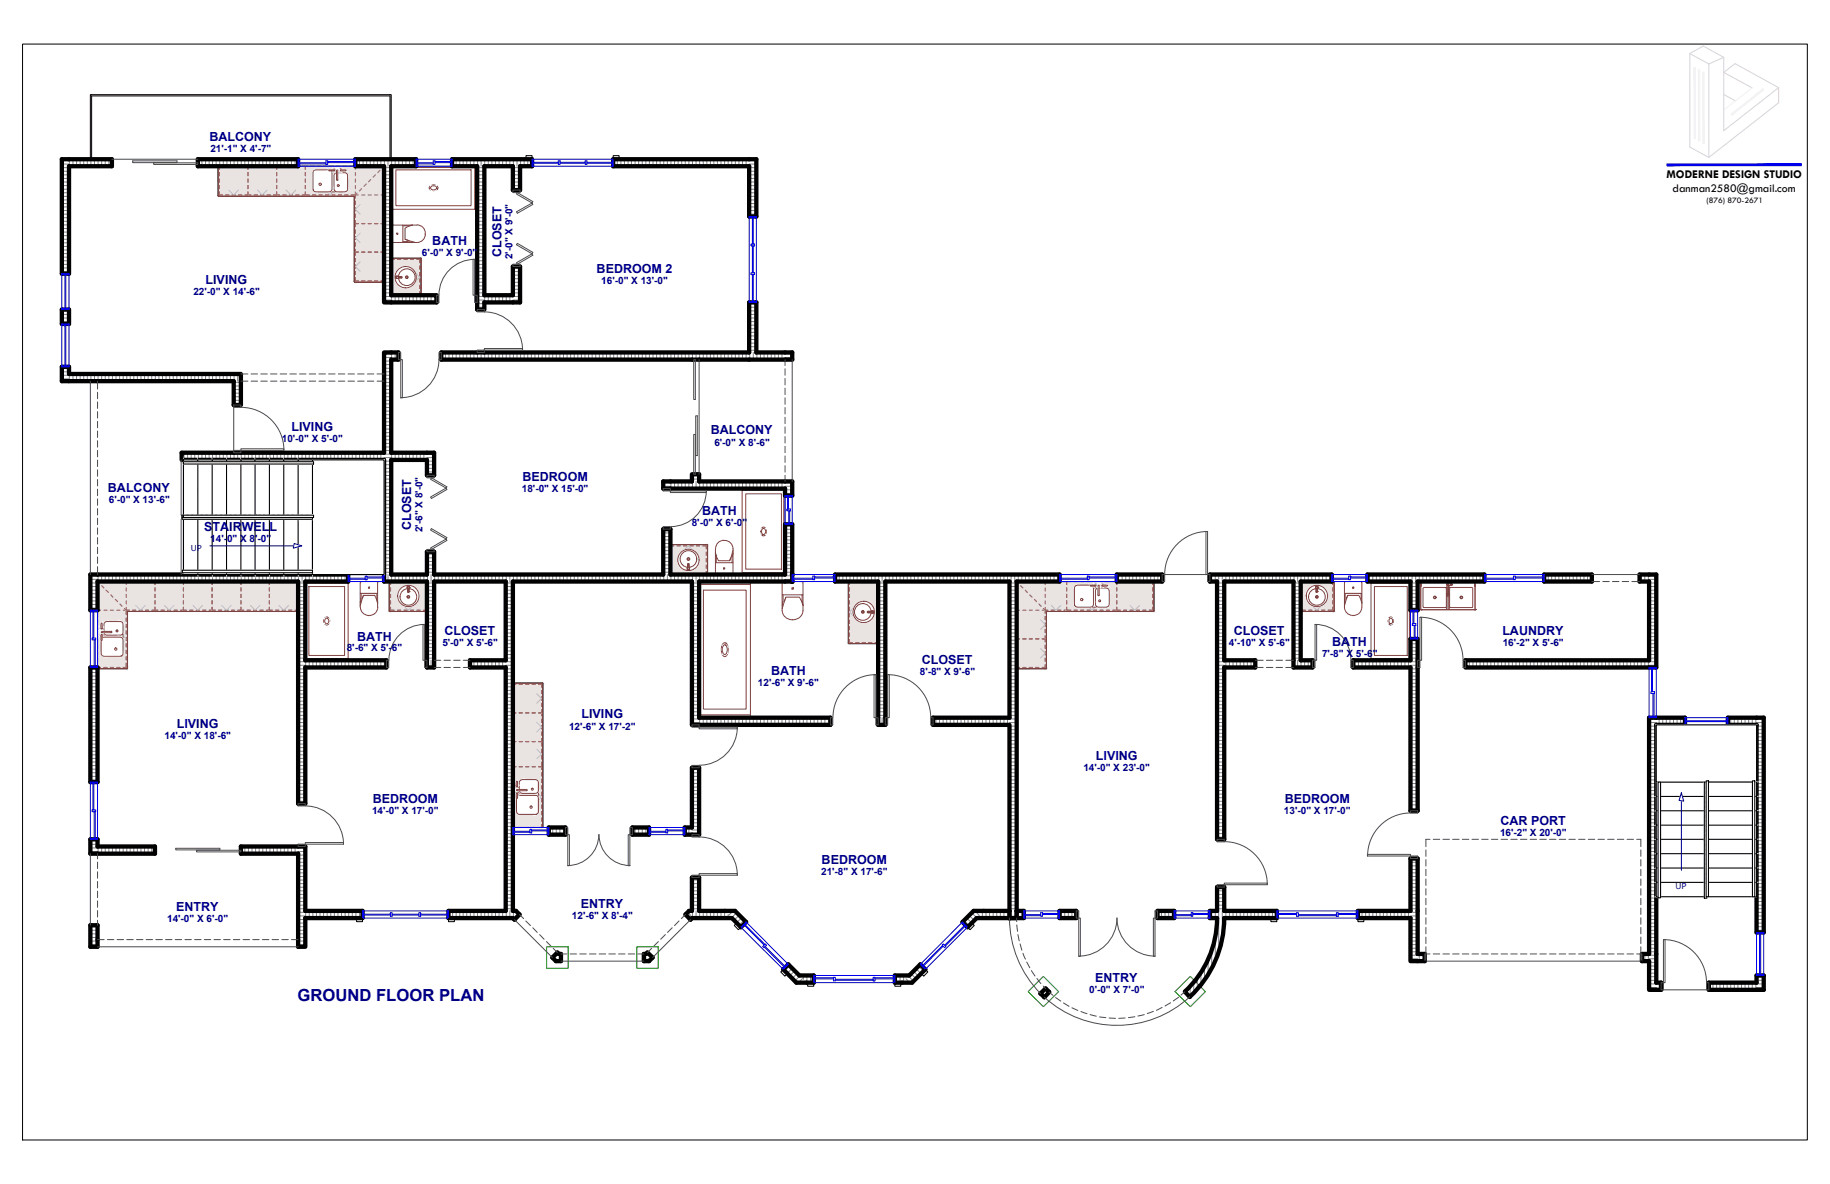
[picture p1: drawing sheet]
<svg xmlns="http://www.w3.org/2000/svg" width="432mm" height="279mm" viewBox="0 0 432 279" stroke-linecap="round" stroke-linejoin="round" font-family="sans-serif">
<defs><g id="words">
<text font-size="3.9" fill="#000080" x="70.2" y="236.3">GROUND FLOOR PLAN</text>
<g font-size="3" fill="#000080">
<text x="49.4" y="33.2">BALCONY</text>
<text x="102" y="57.8">BATH</text>
<text x="118.3" y="60.6" transform="rotate(-90 118.3 60.6)">CLOSET</text>
<text x="140.8" y="64.5">BEDROOM 2</text>
<text x="48.5" y="67">LIVING</text>
<text x="68.8" y="101.7">LIVING</text>
<text x="167.7" y="102.5">BALCONY</text>
<text x="123.3" y="113.5">BEDROOM</text>
<text x="25.5" y="116">BALCONY</text>
<text x="48.2" y="125.3">STAIRWELL</text>
<text x="97.1" y="125.1" transform="rotate(-90 97.1 125.1)">CLOSET</text>
<text x="165.7" y="121.4">BATH</text>
<text x="104.9" y="149.8">CLOSET</text>
<text x="291.1" y="149.8">CLOSET</text>
<text x="354.5" y="149.8">LAUNDRY</text>
<text x="84.3" y="151.2">BATH</text>
<text x="314.4" y="152.5">BATH</text>
<text x="182" y="159.2">BATH</text>
<text x="217.5" y="156.6">CLOSET</text>
<text x="41.7" y="171.8">LIVING</text>
<text x="137.2" y="169.5">LIVING</text>
<text x="258.6" y="179.4">LIVING</text>
<text x="88" y="189.6">BEDROOM</text>
<text x="303.1" y="189.6">BEDROOM</text>
<text x="354.1" y="194.6">CAR PORT</text>
<text x="193.9" y="203.9">BEDROOM</text>
<text x="41.6" y="214.9">ENTRY</text>
<text x="137.1" y="214.4">ENTRY</text>
<text x="258.4" y="231.8">ENTRY</text>
</g>
<g font-size="2.8">
<text x="393.2" y="42.1">MODERNE DESIGN STUDIO</text>
<text x="394.7" y="45.3">danman2580@gmail.com</text>
</g>
<g font-size="2.4" fill="#000080">
<text x="49.6" y="35.8">21'-1&quot; X 4'-7&quot;</text>
<text x="99.6" y="60.4">6'-0&quot; X 9'-0&quot;</text>
<text x="120.9" y="61.2" transform="rotate(-90 120.9 61.2)">2'-0&quot; X 9'-0&quot;</text>
<text x="45.6" y="69.7">22'-0&quot; X 14'-6&quot;</text>
<text x="141.9" y="67.1">16'-0&quot; X 13'-0&quot;</text>
<text x="66.5" y="104.3">10'-0&quot; X 5'-0&quot;</text>
<text x="168.6" y="105.1">6'-0&quot; X 8'-6&quot;</text>
<text x="25.7" y="118.6">6'-0&quot; X 13'-6&quot;</text>
<text x="123.1" y="116.1">18'-0&quot; X 15'-0&quot;</text>
<text x="99.7" y="125.6" transform="rotate(-90 99.7 125.6)">2'-6&quot; X 8'-0&quot;</text>
<text x="163.2" y="124">8'-0&quot; X 6'-0&quot;</text>
<text x="49.6" y="128">14'-0&quot; X 8'-0&quot;</text>
<text x="81.8" y="153.7">8'-6&quot; X 5'-6&quot;</text>
<text x="104.4" y="152.4">5'-0&quot; X 5'-6&quot;</text>
<text x="290" y="152.4">4'-10&quot; X 5'-6&quot;</text>
<text x="311.9" y="155.1">7'-8&quot; X 5'-6&quot;</text>
<text x="354.6" y="152.4">16'-2&quot; X 5'-6&quot;</text>
<text x="178.8" y="161.8">12'-6&quot; X 9'-6&quot;</text>
<text x="217" y="159.2">8'-8&quot; X 9'-6&quot;</text>
<text x="134.3" y="172.2">12'-6&quot; X 17'-2&quot;</text>
<text x="38.8" y="174.4">14'-0&quot; X 18'-6&quot;</text>
<text x="255.6" y="182">14'-0&quot; X 23'-0&quot;</text>
<text x="87.8" y="192.1">14'-0&quot; X 17'-0&quot;</text>
<text x="303" y="192.1">13'-0&quot; X 17'-0&quot;</text>
<text x="353.9" y="197.2">16'-2&quot; X 20'-0&quot;</text>
<text x="193.7" y="206.5">21'-8&quot; X 17'-6&quot;</text>
<text x="39.4" y="217.5">14'-0&quot; X 6'-0&quot;</text>
<text x="134.9" y="216.9">12'-6&quot; X 8'-4&quot;</text>
<text x="257" y="234.4">0'-0&quot; X 7'-0&quot;</text>
</g>
<text font-size="2" x="402.7" y="47.8">(876) 870-2671</text>
<g font-size="1.9" fill="#000080">
<text x="44.9" y="116.5">DN</text>
<text x="45" y="130">UP</text>
<text x="395.4" y="209.7">UP</text>
</g>
</g></defs>
<g fill="#fff" stroke="#fff" stroke-width=".24">
<path d="M43.3 122h.2l-.2 .2z"/>
<path d="M43.3 122l3.4 13.6v-13.6zM43.3 122l3.4 13.6h-3.4z"/>
<path d="M46.7 122l3.4 13.6v-13.6zM46.7 122l3.4 13.6h-3.4z"/>
<path d="M50.1 122l3.4 13.6v-13.6zM50.1 122l3.4 13.6h-3.4z"/>
<path d="M53.5 122l3.3 13.6v-13.6zM53.5 122l3.3 13.6h-3.3z"/>
<path d="M56.8 122l3.4 13.6v-13.6zM56.8 122l3.4 13.6h-3.4z"/>
<path d="M60.2 122l3.4 13.6v-13.6zM60.2 122l3.4 13.6h-3.4z"/>
<path d="M63.6 122l3.4 13.6v-13.6zM63.6 122l3.4 13.6h-3.4z"/>
<path d="M67 122l3.3 13.6v-13.6zM67 122l3.3 13.6h-3.3z"/>
<path d="M70.3 122l3.4 13.6v-13.6zM70.3 122l3.4 13.6h-3.4z"/>
<path d="M73.7 108.5h16.9l-16.9 13.5zM73.7 122l16.9 13.6v-27.1zM73.7 122l16.9 13.6h-16.9z"/>
<path d="M70.3 108.5v13.5h3.4zM70.3 108.5h3.4v13.5z"/>
<path d="M67 108.5v13.5h3.3zM67 108.5h3.3v13.5z"/>
<path d="M63.6 108.5v13.5h3.4zM63.6 108.5h3.4v13.5z"/>
<path d="M60.2 108.5v13.5h3.4zM60.2 108.5h3.4v13.5z"/>
<path d="M56.8 108.5v13.5h3.4zM56.8 108.5h3.4v13.5z"/>
<path d="M53.5 108.5v13.5h3.3zM53.5 108.5h3.3v13.5z"/>
<path d="M50.1 108.5v13.5h3.4zM50.1 108.5h3.4v13.5z"/>
<path d="M46.7 108.5v13.5h3.4zM46.7 108.5h3.4v13.5z"/>
<path d="M43.3 108.5v13.5h3.4zM43.3 108.5h3.4v13.5z"/>
<path d="M43.3 122.2v.3l.2-.5zM43.5 122v.5h-.2z"/>
<path d="M56.5 122h.6l-.6 .5zM57.1 122l-.6 .5h.6z"/>
<path d="M60 122.1l.5-.5v.5zM60 121.6v.5l.5-.5z"/>
<path d="M44.4 122l.5 .5h-.5zM44.4 122l.5 .5v-.5z"/>
<path d="M45.5 122l.5 .5h-.5zM45.5 122l.5 .5v-.5z"/>
<path d="M46.7 122l.4 .5h-.4zM46.7 122l.4 .5v-.5z"/>
<path d="M47.8 122l.4 .5h-.4zM47.8 122l.4 .5v-.5z"/>
<path d="M48.9 122l.4 .5h-.4zM48.9 122l.4 .5v-.5z"/>
<path d="M50.1 122l.4 .5h-.4zM50.1 122l.4 .5v-.5z"/>
<path d="M51.2 122l.4 .5h-.4zM51.2 122l.4 .5v-.5z"/>
<path d="M52.3 122l.4 .5h-.4zM52.3 122l.4 .5v-.5z"/>
<path d="M53.5 122l.4 .5h-.4zM53.5 122l.4 .5v-.5z"/>
<path d="M54.6 122l.4 .5h-.4zM54.6 122l.4 .5v-.5z"/>
<path d="M55.7 122l.4 .5h-.4zM55.7 122l.4 .5v-.5z"/>
<path d="M57.9 122l.5 .5h-.5zM57.9 122l.5 .5v-.5z"/>
<path d="M59.1 122l.4 .5h-.4zM59.1 122l.4 .5v-.5z"/>
<path d="M60.2 122l.4 .5h-.4zM60.2 122l.4 .5v-.5z"/>
<path d="M61.3 122l.5 .5h-.5zM61.3 122l.5 .5v-.5z"/>
<path d="M62.5 122l.4 .5h-.4zM62.5 122l.4 .5v-.5z"/>
<path d="M63.6 122l.4 .5h-.4zM63.6 122l.4 .5v-.5z"/>
<path d="M64.7 122l.4 .5h-.4zM64.7 122l.4 .5v-.5z"/>
<path d="M65.8 122l.4 .5h-.4zM65.8 122l.4 .5v-.5z"/>
<path d="M67 122l.4 .5h-.4zM67 122l.4 .5v-.5z"/>
<path d="M68.1 122l.4 .5h-.4zM68.1 122l.4 .5v-.5z"/>
<path d="M69.2 122l.4 .5h-.4zM69.2 122l.4 .5v-.5z"/>
<path d="M70.3 122l.5 .5h-.5zM70.3 122l.5 .5v-.5z"/>
<path d="M71.4 122l.5 .5h-.5zM71.4 122l.5 .5v-.5z"/>
<path d="M72.6 122l.4 .5h-.4zM72.6 122l.4 .5v-.5z"/>
<path d="M43.3 122h30.4l-30.4 .5zM43.3 122.5h30.4v-.5z"/>
<path d="M43.3 134.6h30.4l-30.4 .5zM43.3 135.1l30.4 .1v-.6zM43.3 135.1l30.4 .1z"/>
<path d="M73.3 121.6h.4v.4zM73.3 121.6v.4h.4z"/>
<path d="M72.2 121.6h.4v.4zM72.2 121.6v.4h.4z"/>
<path d="M71 121.6h.4v.4zM71 121.6v.4h.4z"/>
<path d="M69.9 121.6h.4v.4zM69.9 121.6v.4h.4z"/>
<path d="M68.8 121.6h.4v.4zM68.8 121.6v.4h.4z"/>
<path d="M67.7 121.6h.4v.4zM67.7 121.6v.4h.4z"/>
<path d="M66.5 121.6h.5v.4zM66.5 121.6v.4h.5z"/>
<path d="M65.4 121.6h.4v.4zM65.4 121.6v.4h.4z"/>
<path d="M64.3 121.6h.4v.4zM64.3 121.6v.4h.4z"/>
<path d="M63.1 121.6h.5v.4zM63.1 121.6v.4h.5z"/>
<path d="M62 121.6h.5v.4zM62 121.6v.4h.5z"/>
<path d="M60.9 121.6h.4v.4zM60.9 121.6v.4h.4z"/>
<path d="M58.7 121.6h.4v.4zM58.7 121.6v.4h.4z"/>
<path d="M57.5 121.6h.4v.4zM57.5 121.6v.4h.4z"/>
<path d="M56.4 121.6h.4v.4zM56.4 121.6v.4h.4z"/>
<path d="M55.3 121.6h.4v.4zM55.3 121.6v.4h.4z"/>
<path d="M54.1 121.6h.5v.4zM54.1 121.6v.4h.5z"/>
<path d="M53 121.6h.5v.4zM53 121.6v.4h.5z"/>
<path d="M51.9 121.6h.4v.4zM51.9 121.6v.4h.4z"/>
<path d="M50.8 121.6h.4v.4zM50.8 121.6v.4h.4z"/>
<path d="M49.6 121.6h.5v.4zM49.6 121.6v.4h.5z"/>
<path d="M48.5 121.6h.4v.4zM48.5 121.6v.4h.4z"/>
<path d="M47.4 121.6h.4v.4zM47.4 121.6v.4h.4z"/>
<path d="M46.3 121.6h.4v.4zM46.3 121.6v.4h.4z"/>
<path d="M45.1 121.6h.4v.4zM45.1 121.6v.4h.4z"/>
<path d="M44 121.6h.4v.4zM44 121.6v.4h.4z"/>
<path d="M43.3 122.1l30.7-.5v.5zM43.3 121.6v.5l30.7-.5z"/>
<path d="M43.3 109l30.7 .5h-30.7zM43.3 109l30.7 .5v-.5z"/>
<path d="M390.8 208.2v3.4l11.9-3.4zM390.8 211.6l11.9-3.4v3.4z"/>
<path d="M390.8 204.8v3.4l11.9-3.4zM390.8 208.2l11.9-3.4v3.4z"/>
<path d="M390.8 201.5v3.3l11.9-3.3zM390.8 204.8l11.9-3.3v3.3z"/>
<path d="M390.8 198.1v3.4l11.9-3.4zM390.8 201.5l11.9-3.4v3.4z"/>
<path d="M390.8 194.7v3.4l11.9-3.4zM390.8 198.1l11.9-3.4v3.4z"/>
<path d="M390.8 191.3v3.4l11.9-3.4zM390.8 194.7l11.9-3.4v3.4z"/>
<path d="M390.8 187.9v3.4l11.9-3.4zM390.8 191.3l11.9-3.4v3.4z"/>
<path d="M390.8 184.6v3.3l11.9-3.3zM390.8 187.9l11.9-3.3v3.3z"/>
<path d="M43.3 122l3.4 13.6v-13.6zM43.3 122l3.4 13.6h-3.4z"/>
<path d="M46.7 122l3.4 13.6v-13.6zM46.7 122l3.4 13.6h-3.4z"/>
<path d="M50.1 122l3.4 13.6v-13.6zM50.1 122l3.4 13.6h-3.4z"/>
<path d="M53.5 122l3.3 13.6v-13.6zM53.5 122l3.3 13.6h-3.3z"/>
<path d="M56.8 122l3.4 13.6v-13.6zM56.8 122l3.4 13.6h-3.4z"/>
<path d="M60.2 122l3.4 13.6v-13.6zM60.2 122l3.4 13.6h-3.4z"/>
<path d="M63.6 122l3.4 13.6v-13.6zM63.6 122l3.4 13.6h-3.4z"/>
<path d="M67 122l3.3 13.6v-13.6zM67 122l3.3 13.6h-3.3z"/>
<path d="M70.3 122l3.4 13.6v-13.6zM70.3 122l3.4 13.6h-3.4z"/>
<path d="M73.7 108.5h16.9l-16.9 13.5zM73.7 122l16.9 13.6v-27.1zM73.7 122l16.9 13.6h-16.9z"/>
<path d="M390.8 171.1l11.9 13.5h-11.9zM390.8 171.1l11.9 13.5 11.8-13.5zM414.5 171.1v13.5h-11.8z"/>
<path d="M402.7 187.9h11.8v-3.3zM402.7 184.6h11.8l-11.8 3.3z"/>
<path d="M402.7 191.3h11.8v-3.4zM402.7 187.9h11.8l-11.8 3.4z"/>
<path d="M402.7 194.7h11.8v-3.4zM402.7 191.3h11.8l-11.8 3.4z"/>
<path d="M402.7 198.1h11.8v-3.4zM402.7 194.7h11.8l-11.8 3.4z"/>
<path d="M402.7 201.5h11.8v-3.4zM402.7 198.1h11.8l-11.8 3.4z"/>
<path d="M402.7 204.8h11.8v-3.3zM402.7 201.5h11.8l-11.8 3.3z"/>
<path d="M402.7 208.2h11.8v-3.4zM402.7 204.8h11.8l-11.8 3.4z"/>
<path d="M402.7 211.6h11.8v-3.4zM402.7 208.2h11.8l-11.8 3.4z"/>
<path d="M70.3 108.5v13.5h3.4zM70.3 108.5h3.4v13.5z"/>
<path d="M67 108.5v13.5h3.3zM67 108.5h3.3v13.5z"/>
<path d="M63.6 108.5v13.5h3.4zM63.6 108.5h3.4v13.5z"/>
<path d="M60.2 108.5v13.5h3.4zM60.2 108.5h3.4v13.5z"/>
<path d="M56.8 108.5v13.5h3.4zM56.8 108.5h3.4v13.5z"/>
<path d="M53.5 108.5v13.5h3.3zM53.5 108.5h3.3v13.5z"/>
<path d="M50.1 108.5v13.5h3.4zM50.1 108.5h3.4v13.5z"/>
<path d="M46.7 108.5v13.5h3.4zM46.7 108.5h3.4v13.5z"/>
<path d="M43.3 108.5v13.5h3.4zM43.3 108.5h3.4v13.5z"/>
<path d="M402.2 211.4l.5 .5h-.5zM402.2 211.4l.5 .5v-.5z"/>
<path d="M402.2 197.9l.5 .5h-.5zM402.2 197.9l.5 .5v-.5z"/>
<path d="M43 122h.5l-.5 .5zM43 122.5h.5v-.5z"/>
<path d="M56.5 122h.6l-.6 .5zM57.1 122l-.6 .5h.6z"/>
<path d="M402.6 197.7h.5v.6zM402.6 197.7v.6h.5z"/>
<path d="M60 122.1l.5-.5v.5zM60 121.6v.5l.5-.5z"/>
<path d="M391.2 184.6l.6 27.3h-.6zM391.2 184.6l.6 27.3v-27.3z"/>
<path d="M402.2 210.5l.5-.5v.5zM402.2 210v.5l.5-.5z"/>
<path d="M402.2 209.3l.5-.4v.4zM402.2 208.9v.4l.5-.4z"/>
<path d="M402.2 208.2l.5-.4v.4zM402.2 207.8v.4l.5-.4z"/>
<path d="M402.2 207.1l.5-.4v.4zM402.2 206.7v.4l.5-.4z"/>
<path d="M402.2 206l.5-.4v.4zM402.2 205.6v.4l.5-.4z"/>
<path d="M402.2 204.8l.5-.4v.4zM402.2 204.4v.4l.5-.4z"/>
<path d="M402.2 203.7l.5-.4v.4zM402.2 203.3v.4l.5-.4z"/>
<path d="M402.2 202.6l.5-.4v.4zM402.2 202.2v.4l.5-.4z"/>
<path d="M402.2 201.5l.5-.5v.5zM402.2 201v.5l.5-.5z"/>
<path d="M402.2 200.3l.5-.4v.4zM402.2 199.9v.4l.5-.4z"/>
<path d="M402.2 199.2l.5-.4v.4zM402.2 198.8v.4l.5-.4z"/>
<path d="M402.2 196.5l.5 .5h-.5zM402.2 196.5l.5 .5v-.5z"/>
<path d="M402.2 195.4l.5 .4h-.5zM402.2 195.4l.5 .4v-.4z"/>
<path d="M402.2 194.7l.5-.4v.4zM402.2 194.3v.4l.5-.4z"/>
<path d="M402.7 193.2v.4h-.5zM402.2 193.2v.4l.5-.4z"/>
<path d="M402.2 192.4l.5-.4v.4zM402.2 192v.4l.5-.4z"/>
<path d="M402.2 191.3l.5-.4v.4zM402.2 190.9v.4l.5-.4z"/>
<path d="M402.2 190.2l.5-.4v.4zM402.2 189.8v.4l.5-.4z"/>
<path d="M402.2 189l.5-.4v.4zM402.2 188.6v.4l.5-.4z"/>
<path d="M402.2 187.9l.5-.4v.4zM402.2 187.5v.4l.5-.4z"/>
<path d="M402.7 186.4v.4h-.5zM402.2 186.4v.4l.5-.4z"/>
<path d="M402.2 185.7l.5-.4v.4zM402.2 185.3v.4l.5-.4z"/>
<path d="M402.2 184.6l.5 27.3h-.5zM402.2 184.6l.5 27.3v-27.3z"/>
<path d="M44.4 122l.5 .5h-.5zM44.4 122l.5 .5v-.5z"/>
<path d="M45.5 122l.5 .5h-.5zM45.5 122l.5 .5v-.5z"/>
<path d="M46.7 122l.4 .5h-.4zM46.7 122l.4 .5v-.5z"/>
<path d="M47.8 122l.4 .5h-.4zM47.8 122l.4 .5v-.5z"/>
<path d="M48.9 122l.4 .5h-.4zM48.9 122l.4 .5v-.5z"/>
<path d="M50.1 122l.4 .5h-.4zM50.1 122l.4 .5v-.5z"/>
<path d="M51.2 122l.4 .5h-.4zM51.2 122l.4 .5v-.5z"/>
<path d="M52.3 122l.4 .5h-.4zM52.3 122l.4 .5v-.5z"/>
<path d="M53.5 122l.4 .5h-.4zM53.5 122l.4 .5v-.5z"/>
<path d="M54.6 122l.4 .5h-.4zM54.6 122l.4 .5v-.5z"/>
<path d="M55.7 122l.4 .5h-.4zM55.7 122l.4 .5v-.5z"/>
<path d="M57.9 122l.5 .5h-.5zM57.9 122l.5 .5v-.5z"/>
<path d="M59.1 122l.4 .5h-.4zM59.1 122l.4 .5v-.5z"/>
<path d="M60.2 122l.4 .5h-.4zM60.2 122l.4 .5v-.5z"/>
<path d="M61.3 122l.5 .5h-.5zM61.3 122l.5 .5v-.5z"/>
<path d="M62.5 122l.4 .5h-.4zM62.5 122l.4 .5v-.5z"/>
<path d="M63.6 122l.4 .5h-.4zM63.6 122l.4 .5v-.5z"/>
<path d="M64.7 122l.4 .5h-.4zM64.7 122l.4 .5v-.5z"/>
<path d="M65.8 122l.4 .5h-.4zM65.8 122l.4 .5v-.5z"/>
<path d="M67 122l.4 .5h-.4zM67 122l.4 .5v-.5z"/>
<path d="M68.1 122l.4 .5h-.4zM68.1 122l.4 .5v-.5z"/>
<path d="M69.2 122l.4 .5h-.4zM69.2 122l.4 .5v-.5z"/>
<path d="M70.3 122l.5 .5h-.5zM70.3 122l.5 .5v-.5z"/>
<path d="M71.4 122l.5 .5h-.5zM71.4 122l.5 .5v-.5z"/>
<path d="M72.6 122l.4 .5h-.4zM72.6 122l.4 .5v-.5z"/>
<path d="M43 122h30.7v.5zM43 122v.5h30.7z"/>
<path d="M43 134.6h30.7l-30.7 .6zM43 135.2h30.7v-.6z"/>
<path d="M414 184.3v27.3h-.5zM413.5 184.3v27.3l.5-27.3z"/>
<path d="M402.7 184.6h.4v.4zM402.7 184.6v.4h.4z"/>
<path d="M402.7 185.7h.4v.4zM402.7 185.7v.4h.4z"/>
<path d="M402.7 186.8h.4l-.4 .4zM403.1 186.8l-.4 .4h.4z"/>
<path d="M402.7 187.9h.4l-.4 .5zM403.1 187.9l-.4 .5h.4z"/>
<path d="M402.7 189h.4v.5zM402.7 189v.5h.4z"/>
<path d="M402.7 190.2h.4v.4zM402.7 190.2v.4h.4z"/>
<path d="M402.7 191.3h.4v.5zM402.7 191.3v.5h.4z"/>
<path d="M402.7 192.4h.4l-.4 .5zM403.1 192.4l-.4 .5h.4z"/>
<path d="M402.7 193.6h.4v.4zM402.7 193.6v.4h.4z"/>
<path d="M402.7 194.7h.4l-.4 .4zM402.7 195.1h.4v-.4z"/>
<path d="M402.7 195.8h.4l-.4 .4zM402.7 196.2h.4v-.4z"/>
<path d="M402.7 197h.4v.4zM402.7 197v.4h.4z"/>
<path d="M402.7 199.2h.4v.4zM402.7 199.2v.4h.4z"/>
<path d="M402.7 200.3h.4l-.4 .5zM402.7 200.8h.4v-.5z"/>
<path d="M402.7 201.5h.4v.4zM402.7 201.5v.4h.4z"/>
<path d="M402.7 202.6h.4v.4zM402.7 202.6v.4h.4z"/>
<path d="M402.7 203.7h.4v.4zM402.7 203.7v.4h.4z"/>
<path d="M402.7 204.8h.4v.5zM402.7 204.8v.5h.4z"/>
<path d="M402.7 206h.4v.4zM402.7 206v.4h.4z"/>
<path d="M402.7 207.1h.4v.4zM402.7 207.1v.4h.4z"/>
<path d="M402.7 208.2h.4l-.4 .4zM403.1 208.2l-.4 .4h.4z"/>
<path d="M402.7 209.3h.4v.4zM402.7 209.3v.4h.4z"/>
<path d="M402.7 210.5h.4v.4zM402.7 210.5v.4h.4z"/>
<path d="M403.1 184.3v27.3h-.5zM402.6 184.3v27.3l.5-27.3z"/>
<path d="M73.3 121.6h.4v.4zM73.3 121.6v.4h.4z"/>
<path d="M72.2 121.6h.4v.4zM72.2 121.6v.4h.4z"/>
<path d="M71 121.6h.4v.4zM71 121.6v.4h.4z"/>
<path d="M69.9 121.6h.4v.4zM69.9 121.6v.4h.4z"/>
<path d="M68.8 121.6h.4v.4zM68.8 121.6v.4h.4z"/>
<path d="M67.7 121.6h.4v.4zM67.7 121.6v.4h.4z"/>
<path d="M66.5 121.6h.5v.4zM66.5 121.6v.4h.5z"/>
<path d="M65.4 121.6h.4v.4zM65.4 121.6v.4h.4z"/>
<path d="M64.3 121.6h.4v.4zM64.3 121.6v.4h.4z"/>
<path d="M63.1 121.6h.5v.4zM63.1 121.6v.4h.5z"/>
<path d="M62 121.6h.5v.4zM62 121.6v.4h.5z"/>
<path d="M60.9 121.6h.4v.4zM60.9 121.6v.4h.4z"/>
<path d="M58.7 121.6h.4v.4zM58.7 121.6v.4h.4z"/>
<path d="M57.5 121.6h.4v.4zM57.5 121.6v.4h.4z"/>
<path d="M56.4 121.6h.4v.4zM56.4 121.6v.4h.4z"/>
<path d="M55.3 121.6h.4v.4zM55.3 121.6v.4h.4z"/>
<path d="M54.1 121.6h.5v.4zM54.1 121.6v.4h.5z"/>
<path d="M53 121.6h.5v.4zM53 121.6v.4h.5z"/>
<path d="M51.9 121.6h.4v.4zM51.9 121.6v.4h.4z"/>
<path d="M50.8 121.6h.4v.4zM50.8 121.6v.4h.4z"/>
<path d="M49.6 121.6h.5v.4zM49.6 121.6v.4h.5z"/>
<path d="M48.5 121.6h.4v.4zM48.5 121.6v.4h.4z"/>
<path d="M47.4 121.6h.4v.4zM47.4 121.6v.4h.4z"/>
<path d="M46.3 121.6h.4v.4zM46.3 121.6v.4h.4z"/>
<path d="M45.1 121.6h.4v.4zM45.1 121.6v.4h.4z"/>
<path d="M44 121.6h.4v.4zM44 121.6v.4h.4z"/>
<path d="M43.3 122.1l30.7-.5v.5zM43.3 121.6v.5l30.7-.5z"/>
<path d="M43.3 109l30.7 .5h-30.7zM43.3 109l30.7 .5v-.5z"/>
</g>
<g fill="none" stroke="#000" stroke-width=".25">
<path d="M43.3 108.5h3.4v13.5h-3.4zM43.3 109h30.7v.5h-30.7zM46.7 108.5h3.4M50.1 108.5h3.4v13.5h-6.8v13.6h-3.4v-13.6h6.8zM53.5 108.5h3.3M56.8 108.5h3.4v13.5h-6.7v13.6h-3.4v-13.6h6.7zM60.2 108.5h3.4M63.6 108.5h3.4v13.5h-6.8v13.6h-3.4v-13.6h6.8zM67 108.5h3.3M70.3 108.5h3.4v13.5h-6.7v13.6h-3.4v-13.6h6.7zM73.7 108.5h16.9v27.1h-16.9zM43 122h.5v.5h-.5z"/>
<path d="M43 122h30.7v.5h-30.7zM43 134.6h30.7v.6h-30.7zM43.3 122h30.4v.5h-30.4h.2v-.5zM43.3 134.6h30.4v.6h-30.4M43.3 121.6h30.7v.5h-30.7zM44 121.6h.4v.4h-.4zM44.4 122h.5v.5h-.5zM45.1 121.6h.4v.4h-.4zM45.5 122h.5v.5h-.5zM46.3 121.6h.4v.4h-.4zM46.7 122h.4v.5h-.4zM46.7 135.6h3.4"/>
<path d="M47.4 121.6h.4v.4h-.4zM47.8 122h.4v.5h-.4zM48.5 121.6h.4v.4h-.4zM48.9 122h.4v.5h-.4zM49.6 121.6h.5v.4h-.5zM50.1 122h.4v.5h-.4zM50.8 121.6h.4v.4h-.4zM51.2 122h.4v.5h-.4zM51.9 121.6h.4v.4h-.4zM52.3 122h.4v.5h-.4zM53 121.6h.5v.4h-.5zM53.5 122h.4v.5h-.4z"/>
<path d="M53.5 135.6h3.3M54.1 121.6h.5v.4h-.5zM54.6 122h.4v.5h-.4zM55.3 121.6h.4v.4h-.4zM55.7 122h.4v.5h-.4zM56.4 121.6h.4v.4h-.4zM56.5 122h.6v.5h-.6zM57.5 121.6h.4v.4h-.4zM57.9 122h.5v.5h-.5zM58.7 121.6h.4v.4h-.4zM59.1 122h.4v.5h-.4zM60 121.6h.5v.5h-.5z"/>
<path d="M60.2 122h.4v.5h-.4zM60.2 135.6h3.4M60.9 121.6h.4v.4h-.4zM61.3 122h.5v.5h-.5zM62 121.6h.5v.4h-.5zM62.5 122h.4v.5h-.4zM63.1 121.6h.5v.4h-.5zM63.6 122h.4v.5h-.4zM64.3 121.6h.4v.4h-.4zM64.7 122h.4v.5h-.4zM65.4 121.6h.4v.4h-.4zM65.8 122h.4v.5h-.4z"/>
<path d="M66.5 121.6h.5v.4h-.5zM67 122h.4v.5h-.4zM67 135.6h3.3M67.7 121.6h.4v.4h-.4zM68.1 122h.4v.5h-.4zM68.8 121.6h.4v.4h-.4zM69.2 122h.4v.5h-.4zM69.9 121.6h.4v.4h-.4zM70.3 122h3.4v13.6h-3.4zM70.3 122h.5v.5h-.5zM71 121.6h.4v.4h-.4zM71.4 122h.5v.5h-.5z"/>
<path d="M72.2 121.6h.4v.4h-.4zM72.6 122h.4v.5h-.4zM73.3 121.6h.4v.4h-.4zM390.8 171.1h23.7v13.5h-23.7zM390.8 198.1v6.7h11.9v-3.3h-11.9M390.8 191.3v6.8h11.9v-3.4h-11.9M390.8 187.9h11.9v3.4h-11.9v-6.7h11.9v3.3M391.2 184.6h.6v27.3h-.6zM402.2 197.9h.5v.5h-.5zM402.2 184.6h.5v27.3h-.5zM402.2 199.9h.5v.4h-.5zM402.2 198.8h.5v.4h-.5z"/>
<path d="M402.2 196.5h.5v.5h-.5zM402.2 195.4h.5v.4h-.5zM402.2 194.3h.5v.4h-.5zM402.2 193.2h.5v.4h-.5zM402.2 192h.5v.4h-.5zM402.2 190.9h.5v.4h-.5zM402.2 189.8h.5v.4h-.5zM402.2 188.6h.5v.4h-.5zM402.2 187.5h.5v.4h-.5zM402.2 186.4h.5v.4h-.5zM402.2 185.3h.5v.4h-.5zM402.6 197.7h.5v.6h-.5z"/>
<path d="M402.6 184.3h.5v27.3h-.5zM402.7 184.6h.4v.4h-.4zM402.7 185.7h.4v.4h-.4zM402.7 186.8h.4v.4h-.4zM402.7 187.9h.4v.5h-.4zM402.7 189h.4v.5h-.4zM402.7 190.2h.4v.4h-.4zM402.7 191.3h.4v.5h-.4zM402.7 192.4h.4v.5h-.4zM402.7 193.6h.4v.4h-.4zM402.7 194.7h.4v.4h-.4zM402.7 195.8h.4v.4h-.4z"/>
<path d="M402.7 197h.4v.4h-.4zM402.7 199.2h.4v.4h-.4zM402.7 187.9v20.3M413.5 184.3h.5v27.3h-.5zM414.5 187.9h-11.8v-3.3h11.8v6.7M414.5 194.7h-11.8v-3.4h11.8v6.8M390.8 204.8v6.8h11.9v-3.4h-11.9M402.2 211.4h.5v.5h-.5zM402.2 210h.5v.5h-.5zM402.2 208.9h.5v.4h-.5zM402.2 207.8h.5v.4h-.5zM402.2 206.7h.5v.4h-.5z"/>
<path d="M402.2 205.6h.5v.4h-.5zM402.2 204.4h.5v.4h-.5zM402.2 203.3h.5v.4h-.5zM402.2 202.2h.5v.4h-.5zM402.2 201h.5v.5h-.5zM402.7 208.2v3.4h11.8v-6.8h-11.8v3.4h11.8M402.7 200.3h.4v.5h-.4zM402.7 201.5h.4v.4h-.4zM402.7 202.6h.4v.4h-.4zM402.7 203.7h.4v.4h-.4zM402.7 204.8h.4v.5h-.4zM402.7 206h.4v.4h-.4z"/>
<path d="M402.7 207.1h.4v.4h-.4zM402.7 208.2h.4v.4h-.4zM402.7 209.3h.4v.4h-.4zM402.7 210.5h.4v.4h-.4zM414.5 201.5h-11.8v-3.4h11.8v6.7"/>
</g>
<path d="M49.5 115.3h21.7M69.4 114.7l1.8 .6-2 .6zM49.5 128.8h21.7M69.4 128.3l1.8 .5-2 .6zM396.7 187.1l.6 1.9-1.1-.1zM396.7 187.1v18.3" fill="none" stroke="#000080" stroke-width=".24"/>
<g fill="#fff" stroke="#fff" stroke-width=".24">
<path d="M69.4 114.7l1.8 .6-2 .6z"/>
<path d="M396.7 187.1l.6 1.9-1.1-.1z"/>
<path d="M69.4 128.3l1.8 .5-2 .6z"/>
</g>
<g fill="#000" stroke="#000" stroke-width=".24">
<path d="M43.3 135.1v.1z"/>
<circle cx="43.3" cy="122.5" r=".07"/>
</g>
<!-- layer: CAD_  Default -->
<g fill="#e9e3e2" stroke="#e9e3e2" stroke-width=".24">
<path d="M51.5 46.3l22.5-5.5v3.8z"/>
<path d="M51.5 46.2v.1z"/>
<path d="M51.5 39.2v7.1z"/>
<path d="M75 46.3l6.4-1.2 2.2 1.2z"/>
<path d="M83.6 66.4l.1 .2z"/>
<path d="M83.6 66.4l7 .2h-6.9z"/>
<path d="M81.5 45.1l2.1 1.2z"/>
<path d="M77.8 40.3l3.6 .6z"/>
<path d="M75.8 45.1h5.6l-6.4 1.2z"/>
<path d="M74.5 45.1h1.3l-.8 1.2z"/>
<path d="M78.2 40.8l.1 .1z"/>
<path d="M30.1 144.3l-1.2 3.1z"/>
<path d="M24.7 147.4l-.5 3.3z"/>
<path d="M24.6 154.7h3.7l-5.3 3.1z"/>
<path d="M24.4 150.6l.3-.2z"/>
<path d="M30 157.8l.1-.1z"/>
<path d="M23 137.2l2 9.7z"/>
<path d="M122 188.4v3.1l-1 3.8z"/>
<path d="M126.9 184.7l1.2 10.6-1.2-3.8z"/>
<path d="M121 161.2l1.1 27.1-1.1 7z"/>
<path d="M121 161.2l1.1 27.1z"/>
<path d="M128.1 161.3l-1.7 22.9z"/>
<path d="M126.9 191.5l1.2 3.8z"/>
<path d="M122.4 187.9l.3-.2z"/>
<path d="M122 191.5l-1 3.8z"/>
<path d="M122.1 191.8l-1.1 3.5z"/>
<path d="M122.7 187.7l-.1 .2z"/>
<path d="M122.5 187.9l.2-.2z"/>
<path d="M257.5 138.3l3.6 .6z"/>
<path d="M261.1 138.9l11.2-1.7z"/>
<path d="M239.9 137.2h32.4l-15 1.1z"/>
<path d="M246.9 144.3l6.8-1.7z"/>
<path d="M253.9 142.9l-.3 1.4z"/>
<path d="M260 144.3l1.3-1.3z"/>
<path d="M261.5 139.4l10.8-2.2z"/>
<path d="M261.5 139.5l10.6 4.8-10.6-1.7z"/>
<path d="M261.1 143.1l-1.1 1.2z"/>
<path d="M259.5 143.1h1.5l-1 1.2z"/>
<path d="M257.9 138.8l.1 .1z"/>
<path d="M257.8 138.8l.2 .1z"/>
<path d="M257.6 138.4l3.4 .5z"/>
<path d="M99.3 61l-1.4 3.6-.1-.3z"/>
<path d="M93.8 66.3l.1 .3-1.6 3.1z"/>
<path d="M99.3 60.9v.1z"/>
<path d="M158.2 128.5l3.4 1.5-.3 .1z"/>
<path d="M163.3 134.1l.3-.1 3.3 1.6z"/>
<path d="M166.8 128.5l.1 .1z"/>
<path d="M163.6 130.1l3.2-1.6-3 1.8z"/>
<path d="M97.2 142.8l.3-.1 3.2 1.6z"/>
<path d="M91.8 137.2l3.7 1.5-.3 .1z"/>
<path d="M91.8 144.2l.1 .1z"/>
<path d="M91.9 144.3l3.1-1.8 .2 .2z"/>
<path d="M200.2 151.8l.1 .1z"/>
<path d="M207.2 137.2l-3.2 5h-.3z"/>
<path d="M306.9 144.3l2.7-1.6 .2 .1z"/>
<path d="M314.8 144.2l-.1 .1z"/>
<path d="M51.5 46.3l22.5-1.7zM51.5 46.3l22.5-1.7zM51.5 46.3l22.6-1.5z"/>
<path d="M51.5 46.3l22.6-1.5zM51.5 46.3l22.6-1.4z"/>
<path d="M51.5 39.2l23 1.1zM51.5 39.2l23 1.1zM51.5 39.2l22.9 1.1z"/>
<path d="M51.5 39.2l22.8 1.1zM51.5 39.2l22.8 1.1zM51.5 39.2l22.7 1.2z"/>
<path d="M51.5 39.2l22.7 1.2zM51.5 39.2l22.6 1.3zM51.5 39.2l22.6 1.4z"/>
<path d="M51.5 39.2l22.6 1.4zM51.5 39.2l22.5 1.5z"/>
<path d="M51.5 39.2l22.5 1.6zM51.5 39.2v7.1l22.5-5.5z"/>
<path d="M77.7 40.3l12.9-1.1zM77.7 40.3l12.9-1.1z"/>
<path d="M51.5 39.2l23 1.1 16.1-1.1zM74.5 40.3l16.1-1.1-13 1.1zM77.6 40.3l13-1.1z"/>
<path d="M77.8 40.3l12.8-1.1-9.2 1.7zM77.8 40.3l3.6 .6zM77.8 40.3l3.6 .6z"/>
<path d="M74.2 44.9l.8 1.4zM74.1 44.9l.9 1.4zM51.5 46.3h23.5l-.9-1.4z"/>
<path d="M90.6 39.2v27.4l-7-20.3zM83.6 46.3v20.1l7 .2z"/>
<path d="M81.4 45.1l2.2 1.2zM81.4 45.1l2.2 1.2zM81.5 45.1l2.1 1.2z"/>
<path d="M81.7 41.1l8.9-1.9zM81.6 41l9-1.8zM81.6 41l9-1.8z"/>
<path d="M81.5 41l9.1-1.8zM81.5 41l9.1-1.8zM81.4 40.9l9.2-1.7z"/>
<path d="M78.1 40.5l3.3 .4zM78.1 40.6l3.3 .3h-3.1z"/>
<path d="M78 40.4l3.4 .5zM78 40.5l3.4 .4z"/>
<path d="M77.9 40.3l3.5 .6zM78 40.4l3.4 .5z"/>
<path d="M74.3 45l.7 1.3zM74.2 45l.8 1.3z"/>
<path d="M74.3 45.1l.7 1.2zM74.4 45.1l.6 1.2zM74.5 45.1l.5 1.2z"/>
<path d="M78.2 40.8l.1 .1zM78.2 40.8l.1 .1zM78.2 40.8l.1 .1z"/>
<path d="M78.2 40.7l.1 .2zM78.1 40.6l.2 .3zM78.1 40.6l.2 .3z"/>
<path d="M81.6 45l2 1.3zM81.6 45l2 1.3zM81.8 44.9l1.8 1.4z"/>
<path d="M81.8 44.8l1.8 1.5zM81.8 44.8l1.8 1.5zM81.9 44.7l1.7 1.6z"/>
<path d="M81.9 44.6l1.7 1.7zM81.9 44.6l1.7 1.7zM81.9 41.5l1.7 4.8-1.7-1.7z"/>
<path d="M81.9 41.5l8.7-2.3-7 7.1zM81.9 41.4l8.7-2.2zM81.9 41.3l8.7-2.1z"/>
<path d="M81.8 41.3l8.8-2.1zM81.8 41.2l8.8-2zM81.8 41.1l8.8-1.9z"/>
<path d="M30.1 144.3l-1.2 3.1v6.8zM30.1 144.3v13.4l-1.2-3.5z"/>
<path d="M23 137.2h47.3l-40.2 7.1zM30.1 144.3h40.2v-7.1z"/>
<path d="M28.9 154.2l1.2 3.5zM28.9 154.2l1.2 3.5z"/>
<path d="M24 151l-1 6.8zM24 151l-1 6.8zM24 151.1v3.1l-1 3.6z"/>
<path d="M23 137.2v20.6l1-6.8zM23 137.2l1 13.8z"/>
<path d="M30.1 144.3l-1.2 3zM30.1 144.3l-1.2 2.9zM30.1 144.3l-1.3 2.9z"/>
<path d="M30.1 144.3l-1.3 2.8zM30.1 144.3l-1.3 2.8z"/>
<path d="M23 137.2l1.9 9.8zM23 137.2l1.9 9.8zM23 137.2l1.8 9.9z"/>
<path d="M23 137.2l1.8 9.9zM23 137.2l1.8 10zM23 137.2l1.8 10z"/>
<path d="M23 137.2l1.7 10.1zM23 137.2l1.1 13.7 .6-3.6z"/>
<path d="M24.7 147.3l-.6 3.6zM24.7 147.4l-.6 3.5z"/>
<path d="M24.7 147.4l-.5 3.3zM24.7 147.4l-.6 3.4zM24.7 147.4l-.6 3.5z"/>
<path d="M24.7 147.4l-.4 3.2zM24.7 147.4v3l-.3 .2z"/>
<path d="M28.6 154.6l1.5 3.1zM28.5 154.7l1.6 3z"/>
<path d="M28.6 154.6l1.5 3.1zM28.6 154.6l1.5 3.1z"/>
<path d="M28.8 154.4l1.3 3.3zM28.7 154.5l1.4 3.2z"/>
<path d="M28.9 154.3l1.2 3.4zM28.8 154.4l1.3 3.3z"/>
<path d="M28.4 154.7l1.7 3zM28.4 154.7l1.6 3.1 .1-.1zM28.3 154.7l1.7 3.1zM23 157.8h7l-1.7-3.1z"/>
<path d="M24 154.2l-1 3.6zM24 154.2l-1 3.6zM24.1 154.3l-1.1 3.5z"/>
<path d="M24.1 154.4l-1.1 3.4zM24.1 154.4l-1.1 3.4zM24.2 154.5l-1.2 3.3z"/>
<path d="M24.2 154.5l-1.2 3.3zM24.2 154.6l-1.2 3.2zM24.3 154.6l-1.3 3.2z"/>
<path d="M24.4 154.7l-1.4 3.1zM24.5 154.7l-1.5 3.1zM24.5 154.7l-1.5 3.1z"/>
<path d="M24.7 150.4l-.1 .1zM24.7 150.4l-.1 .1zM24.6 150.5l.1-.1z"/>
<path d="M24.5 150.5l.2-.1zM24.5 150.5l.2-.1zM24.4 150.6l.3-.2z"/>
<path d="M30.1 144.3l-1.5 2.7zM30.1 144.3l-1.5 2.7zM30.1 144.3l-1.5 2.6z"/>
<path d="M30.1 144.3l-1.6 2.5zM30.1 144.3l-1.7 2.5zM30.1 144.3l-1.8 2.5z"/>
<path d="M25.3 146.8l4.8-2.5-1.8 2.5zM23 137.2l2.3 9.6 4.8-2.5z"/>
<path d="M23 137.2l2.3 9.6zM23 137.2l2.2 9.6zM23 137.2l2 9.7z"/>
<path d="M122.1 188.3l-1.1 7zM122 188.4l-1 6.9z"/>
<path d="M122.7 184.6l-.6 3.6zM122.7 184.7l-.6 3.5z"/>
<path d="M121 161.2l2.2 23zM121 161.2l2.2 23z"/>
<path d="M121 161.2l2 23zM121 161.2l2.1 23z"/>
<path d="M121 161.2l1.9 23.1zM121 161.2l1.9 23.1z"/>
<path d="M121 161.2l1.8 23.2zM121 161.2l1.8 23.1z"/>
<path d="M121 161.2l1.8 23.4zM121 161.2l1.8 23.3z"/>
<path d="M121 161.2l1.1 27 .6-3.6zM121 161.2l1.7 23.4z"/>
<path d="M121 161.2l7.1 .1-4.8 22.8zM128.1 161.3l-4.8 22.8h3.1z"/>
<path d="M128.1 161.3l-1.2 23.3zM128.1 161.3l-1.2 23.4zM128.1 161.3l-1.2 23.4 1.2 10.6z"/>
<path d="M128.1 161.3l-1.2 23.3zM128.1 161.3l-1.3 23.2zM128.1 161.3l-1.3 23.1z"/>
<path d="M128.1 161.3l-1.4 23zM128.1 161.3l-1.3 23z"/>
<path d="M128.1 161.3l-1.5 22.9zM128.1 161.3l-1.5 23z"/>
<path d="M128.1 161.3l-1.7 22.9zM128.1 161.3l-1.6 22.9z"/>
<path d="M122.7 184.7l-.6 3.5zM122.7 184.7l-.6 3.4z"/>
<path d="M122.7 184.7l-.5 3.4zM122.7 184.7l-.5 3.3z"/>
<path d="M122.7 184.7v3l-.3 .2zM122.7 184.7l-.4 3.2zM122.7 184.7l-.5 3.2z"/>
<path d="M126.8 191.8l1.3 3.5zM126.8 191.7l1.3 3.6zM126.8 191.7l1.3 3.6z"/>
<path d="M122.1 191.5l-1.1 3.8zM122.1 191.6l-1.1 3.7zM122.1 191.7l-1.1 3.6z"/>
<path d="M121 195.3l5.4-3.3 1.7 3.3zM126.4 192l1.7 3.3zM126.4 192l1.7 3.3z"/>
<path d="M126.5 192l1.6 3.3zM126.6 192l1.5 3.3zM126.6 191.9l1.5 3.4z"/>
<path d="M126.6 191.9l1.5 3.4zM126.7 191.8l1.4 3.5z"/>
<path d="M122.2 191.8l-1.2 3.5zM122.2 191.8l-1.2 3.5zM122.2 191.9l-1.2 3.4z"/>
<path d="M122.3 191.9l-1.3 3.4zM122.4 192l-1.4 3.3zM122.5 192l-1.5 3.3z"/>
<path d="M122.5 192l-1.5 3.3zM122.6 192l-1.6 3.3 5.4-3.3z"/>
<path d="M122.5 187.9l.2-.2zM122.5 187.9l.2-.2z"/>
<path d="M128 161.2l.1 .1zM128 161.2l.1 .1zM121 161.2l7.1 .1z"/>
<path d="M239.9 137.2l14.3 1.1zM239.9 137.2l14.3 1.1zM239.9 137.2l14.2 1.1z"/>
<path d="M239.9 137.2l14.1 1.1zM239.9 137.2l14 1.1zM239.9 137.2l14 1.2z"/>
<path d="M257.6 138.3l3.4 .6zM257.5 138.3l3.5 .6zM257.5 138.3l3.5 .6z"/>
<path d="M239.9 137.2l17.4 1.1zM239.9 137.2l14.3 1.1h3.1z"/>
<path d="M261.1 139l11.2-1.8zM261.2 139l11.1-1.8z"/>
<path d="M257.3 138.3l15-1.1zM257.4 138.3l14.9-1.1zM257.5 138.3l3.6 .6 11.2-1.7z"/>
<path d="M254.2 143.1l5.8 1.2h-6.4zM254.2 143.1l5.8 1.2-.5-1.2z"/>
<path d="M246.8 157.8l.1-.1zM246.8 157.8l.1-.1zM246.8 157.8l.1-.1zM239.9 157.8l7-.1zM246.9 144.3v13.4l-7 .1zM239.9 137.2v20.6l7-13.5z"/>
<path d="M239.9 137.2l14 1.2zM239.9 137.2l13.9 1.3zM239.9 137.2l13.9 1.3z"/>
<path d="M239.9 137.2l13.8 1.4zM239.9 137.2l7 7.1 6.8-5.6z"/>
<path d="M246.9 144.3l6.8-5.6zM246.9 144.3l6.8-5.6zM246.9 144.3l6.8-5.5v3.8z"/>
<path d="M253.9 143l-.3 1.3zM253.9 143l-.3 1.3zM254 143.1l-.4 1.2z"/>
<path d="M254.1 143.1l-.5 1.2zM254.2 143.1l-.6 1.2z"/>
<path d="M253.7 142.7l-.1 1.6zM253.7 142.6l-.1 1.7zM246.9 144.3h6.7l.1-1.7z"/>
<path d="M253.7 142.8l-.1 1.5zM253.8 142.8l-.2 1.5zM253.8 142.9l-.2 1.4z"/>
<path d="M261.5 142.6l10.6 1.7zM261.5 142.6l10.6 1.7z"/>
<path d="M261.4 142.9l10.7 1.4zM261.4 142.9l10.7 1.4z"/>
<path d="M261.5 142.8l10.6 1.5zM261.5 142.8l10.6 1.5zM261.5 142.7l10.6 1.6z"/>
<path d="M260 144.3l1.4-1.3 10.7 1.3zM260 144.3l1.4-1.3z"/>
<path d="M261.5 139.3l10.8-2.1zM261.5 139.3l10.8-2.1zM261.5 139.2l10.8-2z"/>
<path d="M261.4 139.1l10.9-1.9zM261.4 139.1l10.9-1.9z"/>
<path d="M261.3 139l11-1.8zM261.4 139.1l10.9-1.9z"/>
<path d="M272.3 137.2v7l-.2 .1zM261.5 139.5l10.6 4.8 .2-7.1z"/>
<path d="M261.1 143.1l-1.1 1.2zM261 143.1l-1 1.2z"/>
<path d="M257.8 138.8l.2 .1zM257.8 138.8l.2 .1z"/>
<path d="M257.8 138.8l.2 .1zM257.8 138.7l.2 .2zM257.8 138.6l.2 .3z"/>
<path d="M257.8 138.6l.2 .3zM257.8 138.6l.2 .3h3z"/>
<path d="M257.8 138.5l3.2 .4zM257.8 138.5l3.2 .4zM257.7 138.4l3.3 .5z"/>
<path d="M272.1 144.3l.2-.1zM272.1 144.3l.2-.1z"/>
<path d="M97.9 66.3l1.4 3.4-1.5-3.1zM98 66l-.1 .3 1.4 3.4zM98 65.7l1.3 4-1.3-3.7z"/>
<path d="M98.1 65.4l1.2 4.3-1.3-4zM99.3 61l-1.2 4.4 1.2 4.3z"/>
<path d="M99.3 61l-1.2 4.4-.1-.3zM99.3 61l-1.3 4.1zM99.3 61l-1.3 3.9-.1-.3z"/>
<path d="M92.3 60.9l1.6 3.4-.1 .3zM92.3 60.9l1.3 4 .2-.3zM92.3 60.9l1.3 4.2z"/>
<path d="M92.3 60.9l1.3 4.5zM92.3 60.9v8.8l1.3-4.3z"/>
<path d="M93.6 65.4l-1.3 4.3zM93.6 65.7l-1.3 4 1.3-3.7zM93.6 66l.2 .3-1.5 3.4z"/>
<path d="M92.3 69.7l3.5-2 3.5 2zM95.8 67.7l3.5 2-3.2-2zM96.1 67.7l.3-.1 2.9 2.1z"/>
<path d="M96.4 67.6l.3-.1 2.6 2.2zM96.7 67.5l2.6 2.2-2.4-2.3zM96.9 67.4l.3-.2 2.1 2.5z"/>
<path d="M97.2 67.2l.2-.2 1.9 2.7zM97.4 67l1.9 2.7-1.7-2.9zM97.8 66.6l1.5 3.1-1.7-2.9z"/>
<path d="M93.9 66.6l.1 .2-1.7 2.9zM94 66.8l-1.7 2.9 1.9-2.7zM94.2 67l.2 .2-2.1 2.5z"/>
<path d="M94.4 67.2l.3 .2-2.4 2.3zM92.3 69.7l2.6-2.2-.2-.1zM92.3 69.7l2.6-2.2 .3 .1z"/>
<path d="M92.3 69.7l2.9-2.1 .3 .1zM92.3 69.7l3.5-2h-.3z"/>
<path d="M99.3 61l-1.5 3.3-.2-.2zM99.3 61l-1.9 2.9 .2 .2zM99.3 61l-1.9 2.9-.2-.2z"/>
<path d="M99.3 60.9v.1l-2.1 2.7zM99.3 60.9l-2.4 2.6 .3 .2zM96.7 63.4l2.6-2.5-2.4 2.6z"/>
<path d="M96.4 63.3l2.9-2.4-2.6 2.5zM96.1 63.2l.3 .1 2.9-2.4zM95.8 63.2l3.5-2.3-3.2 2.3z"/>
<path d="M92.3 60.9h7l-3.5 2.3zM92.3 60.9l3.2 2.3h.3zM92.3 60.9l3.2 2.3-.3 .1z"/>
<path d="M92.3 60.9l2.9 2.4-.3 .1zM92.3 60.9l2.4 2.6 .2-.1zM92.3 60.9l2.4 2.6-.3 .2z"/>
<path d="M92.3 60.9l2.1 2.8-.2 .2zM92.3 60.9l1.7 3.2 .2-.2zM92.3 60.9l1.7 3.2-.1 .2z"/>
<path d="M163.3 130l3.5-1.5-3.2 1.6zM163 129.9l.3 .1 3.5-1.5zM162.7 129.8l4.1-1.3-3.8 1.4z"/>
<path d="M162.4 129.8l4.4-1.3zM158.2 128.5l4.2 1.3 4.4-1.3z"/>
<path d="M158.2 128.5l4.2 1.3zM158.2 128.5l3.7 1.4 .2-.1zM158.2 128.5l3.7 1.4-.3 .1z"/>
<path d="M158.2 135.6l3.1-1.6 .3 .1zM158.2 135.6l3.7-1.4-.3-.1zM158.2 135.6l3.7-1.4 .2 .1z"/>
<path d="M158.2 135.6l3.9-1.3h.3zM158.2 135.6h8.7l-4.5-1.3z"/>
<path d="M162.4 134.3h.3l4.2 1.3zM162.7 134.3l4.2 1.3-3.9-1.4zM163 134.2l.3-.1 3.6 1.5z"/>
<path d="M158.2 128.5l3.1 1.6-.2 .2zM158.2 128.5l2.7 2 .2-.2zM158.2 128.5l2.7 2-.3 .2z"/>
<path d="M158.2 128.5l2.4 2.2-.1 .2zM158.2 128.5l2.1 2.7 .2-.3zM158.2 128.5l2.1 2.7v.3z"/>
<path d="M158.2 128.5l2.1 3-.1 .3zM158.2 128.5l2 3.6v-.3zM158.2 128.5l2 3.6-2 3.5zM160.2 132.1l-2 3.5 2-3.2zM160.2 132.4l.1 .2-2.1 3z"/>
<path d="M160.3 132.6v.3l-2.1 2.7zM160.3 132.9l-2.1 2.7 2.3-2.4zM160.5 133.2l.1 .2-2.4 2.2z"/>
<path d="M158.2 135.6l2.4-2.2 .3 .2zM158.2 135.6l2.9-1.8-.2-.2zM158.2 135.6l2.9-1.8 .2 .2z"/>
<path d="M166.9 128.6v7l-2.2-3.5zM166.9 128.6l-2.2 3.2v.3zM166.9 128.6l-2.2 3.2-.1-.3z"/>
<path d="M166.9 128.6l-2.3 2.9-.1-.3zM164.4 130.9l.1 .3 2.4-2.6zM164.2 130.7l2.7-2.1-2.5 2.3z"/>
<path d="M164.2 130.7l2.6-2.2 .1 .1zM164 130.5l.2 .2 2.6-2.2zM163.8 130.3l3-1.8-2.8 2z"/>
<path d="M163.6 134l.2-.2 3.1 1.8zM164 133.6l-.2 .2 3.1 1.8zM164 133.6l.2-.2 2.7 2.2z"/>
<path d="M164.4 133.2l2.5 2.4-2.7-2.2zM164.5 132.9l-.1 .3 2.5 2.4zM164.6 132.6l2.3 3-2.4-2.7z"/>
<path d="M164.7 132.4l2.2 3.2-2.3-3zM164.7 132.1v.3l2.2 3.2z"/>
<path d="M91.9 144.3l3.3-1.6 .3 .1zM91.9 144.3l3.9-1.4-.3-.1zM91.9 144.3l4.1-1.3z"/>
<path d="M91.9 144.3l4.4-1.3zM91.9 144.3h8.8l-4.4-1.3z"/>
<path d="M96.3 143l4.4 1.3zM96.6 143l4.1 1.3-3.8-1.4zM96.9 142.9l.3-.1 3.5 1.5z"/>
<path d="M97.2 138.7l3.5-1.5-3.2 1.6zM96.9 138.6l.3 .1 3.5-1.5zM96.6 138.5l4.1-1.3-3.8 1.4z"/>
<path d="M96.3 138.5l4.4-1.3-4.1 1.3zM91.8 137.2l4.5 1.3 4.4-1.3z"/>
<path d="M91.8 137.2l4.5 1.3h-.3zM91.8 137.2l4.2 1.3zM91.8 137.2l4 1.4-.3 .1z"/>
<path d="M91.8 137.2l2.3 3.5-2.3 3.5zM94.1 140.7l-2.3 3.5 2.3-3.2zM94.1 141l.1 .3-2.4 2.9z"/>
<path d="M94.2 141.3l.1 .3-2.5 2.6zM94.3 141.6l-2.5 2.6 2.6-2.3zM91.8 144.2l2.6-2.3 .2 .2z"/>
<path d="M91.8 144.2l2.8-2.1-2.7 2.2zM91.9 144.3l2.9-1.9-.2-.3zM91.9 144.3l2.9-1.9 .2 .1z"/>
<path d="M91.8 137.2l3.4 1.6-.2 .2zM91.8 137.2l3 2 .2-.2zM91.8 137.2l3 2-.2 .2z"/>
<path d="M91.8 137.2l2.8 2.2-.2 .2zM91.8 137.2l2.5 2.7 .1-.3zM91.8 137.2l2.5 2.7-.1 .3z"/>
<path d="M91.8 137.2l2.4 3-.1 .2zM91.8 137.2l2.3 3.5v-.3z"/>
<path d="M97.5 142.7l.2-.2 3 1.8zM97.7 142.5l3 1.8-2.8-1.9zM98.1 142.1l2.6 2.2-2.8-1.9z"/>
<path d="M98.3 141.9l2.4 2.4-2.6-2.2zM98.4 141.6l-.1 .3 2.4 2.4zM98.5 141.3l2.2 3-2.3-2.7z"/>
<path d="M98.6 141l2.1 3.3-2.2-3zM98.6 140.7v.3l2.1 3.3zM100.7 137.2v7.1l-2.1-3.6zM100.7 137.2l-2.1 3.2v.3zM100.7 137.2l-2.1 3.2-.1-.2z"/>
<path d="M100.7 137.2l-2.2 3-.1-.3zM98.3 139.6l.1 .3 2.3-2.7zM98.1 139.4l2.6-2.2-2.4 2.4z"/>
<path d="M97.9 139.2l2.8-2-2.6 2.2zM97.7 139l.2 .2 2.8-2zM97.5 138.8l3.2-1.6-3 1.8z"/>
<path d="M200.2 137.2l1.7 5.9-.2 .2zM200.2 137.2l1.4 6.4 .1-.3zM200.2 137.2l1.4 6.4-.1 .2z"/>
<path d="M200.2 137.2l1.3 6.6v.3zM200.2 137.2l1.3 7.2zM200.2 137.2l1.3 7.2-1.3 7.4zM201.5 144.4l-1.3 7.4zM201.5 144.7v.3l-1.3 6.8z"/>
<path d="M201.5 145l.1 .3-1.4 6.5zM201.6 145.3l-1.4 6.5 1.5-6.3zM201.7 145.5l.2 .3-1.7 6z"/>
<path d="M205.6 145.5l1.6 6.4-1.7-6.1zM205.8 145.3l-.2 .2 1.6 6.4zM205.9 145l1.3 6.9-1.4-6.6z"/>
<path d="M205.9 144.7l1.3 7.2-1.3-6.9zM205.9 144.4l1.3 7.5zM207.2 137.2v14.7l-1.3-7.5zM207.2 137.2l-1.3 7.2zM207.2 137.2l-1.3 6.9v-.3z"/>
<path d="M207.2 137.2l-1.3 6.6-.1-.2zM207.2 137.2l-1.6 6.1 .2 .3zM207.2 137.2l-1.6 6.1-.1-.2z"/>
<path d="M201.9 145.8l.2 .2-1.9 5.8zM202.1 146l-1.9 5.8 2.1-5.6zM202.3 146.2l.3 .2-2.4 5.4z"/>
<path d="M202.6 146.4l.2 .1-2.6 5.3zM202.8 146.5l-2.6 5.3 2.9-5.2zM203.1 146.6l-2.8 5.3zM203.1 146.6l-2.8 5.3 3.1-5.3zM203.4 146.6l.3 .1-3.4 5.2z"/>
<path d="M203.7 146.7l3.5 5.2h-6.9zM203.7 146.7l3.5 5.2-3.2-5.3zM204 146.6h.3l2.9 5.3z"/>
<path d="M204.3 146.6l.2-.1 2.7 5.4zM204.5 146.5l2.7 5.4-2.4-5.5zM204.8 146.4l.2-.2 2.2 5.7z"/>
<path d="M205 146.2l.3-.2 1.9 5.9zM205.5 145.8l-.2 .2 1.9 5.9z"/>
<path d="M200.2 137.2h7l-3.5 5zM200.2 137.2l3.2 5h.3zM200.2 137.2l3.2 5-.3 .1z"/>
<path d="M200.2 137.2l2.9 5.1-.3 .1zM200.2 137.2l2.4 5.3 .2-.1zM200.2 137.2l2.4 5.3-.3 .1z"/>
<path d="M200.2 137.2l2.1 5.4-.2 .2zM200.2 137.2l1.7 5.9 .2-.3z"/>
<path d="M207.2 137.2l-1.7 5.9-.2-.3zM207.2 137.2l-2.2 5.4 .3 .2zM207.2 137.2l-2.2 5.4-.2-.1z"/>
<path d="M207.2 137.2l-2.4 5.3-.3-.1zM207.2 137.2l-2.9 5.1 .2 .1zM207.2 137.2l-2.9 5.1-.3-.1z"/>
<path d="M306.9 144.3l2.9-1.5 .3 .1zM306.9 144.3l3.5-1.3-.3-.1zM306.9 144.3l3.8-1.3z"/>
<path d="M306.9 144.3l3.8-1.3 4 1.3zM310.7 143l4 1.3zM311 143l.3-.1 3.4 1.4z"/>
<path d="M311.3 142.9l.3-.1 3.1 1.5zM311.6 142.8l3.1 1.5-2.9-1.6z"/>
<path d="M311.6 138.7l3.2-1.5-3 1.6zM311.3 138.6l.3 .1 3.2-1.5zM311 138.5l3.8-1.3-3.5 1.4z"/>
<path d="M310.7 138.5l4.1-1.3-3.8 1.3zM306.9 137.2l3.8 1.3 4.1-1.3z"/>
<path d="M306.9 137.2l3.8 1.3h-.3zM306.9 137.2l3.2 1.4 .3-.1zM306.9 137.2l3.2 1.4-.3 .1z"/>
<path d="M306.9 137.2l1.5 3.5-1.5 3.6zM308.4 140.7l-1.5 3.6 1.6-3.3zM308.5 141v.3l-1.6 3z"/>
<path d="M308.5 141.3l.1 .3-1.7 2.7zM308.6 141.6l-1.7 2.7 1.8-2.4zM308.7 141.9l.2 .2-2 2.2z"/>
<path d="M308.9 142.1l.2 .3-2.2 1.9zM306.9 144.3l2.4-1.8-.2-.1zM306.9 144.3l2.4-1.8 .3 .2z"/>
<path d="M306.9 137.2l2.9 1.5-.2 .1zM306.9 137.2l2.4 1.8 .3-.2zM306.9 137.2l2.4 1.8-.2 .2z"/>
<path d="M306.9 137.2l2.2 2-.2 .2zM306.9 137.2l1.8 2.4 .2-.2zM306.9 137.2l1.8 2.4-.1 .3z"/>
<path d="M306.9 137.2l1.7 2.7-.1 .3zM306.9 137.2l1.6 3.2v-.2zM306.9 137.2l1.6 3.2-.1 .3z"/>
<path d="M311.8 142.7l.3-.2 2.6 1.8zM312.1 142.5l2.6 1.8-2.4-1.9zM312.3 142.4l.2-.3 2.2 2.2z"/>
<path d="M312.5 142.1l2.3 2.1-.1 .1zM312.6 141.9l-.1 .2 2.3 2.1zM312.8 141.6l2 2.6-2.2-2.3z"/>
<path d="M312.9 141.3l1.9 2.9-2-2.6zM312.9 141v.3l1.9 2.9zM313 140.7l1.8 3.5-1.9-3.2z"/>
<path d="M314.8 137.2v7l-1.8-3.5zM314.8 137.2l-1.9 3.2 .1 .3zM314.8 137.2l-1.9 3.2v-.2z"/>
<path d="M314.8 137.2l-1.9 3-.1-.3zM314.8 137.2l-2.2 2.4 .2 .3zM312.5 139.4l2.3-2.2-2.2 2.4z"/>
<path d="M312.3 139.2l2.5-2-2.3 2.2zM312.1 139l.2 .2 2.5-2zM311.8 138.8l3-1.6-2.7 1.8z"/>
</g>
<g fill="none" stroke="#000" stroke-width=".24">
<path d="M51.5 46.2l.1 .1M51.5 46.2v-7h39.1v27.4h-6.9M51.5 46.3h32.1l.1 20.2M74 40.8v3.7l.1 .3 .4 .3 7.1-.1 .3-.5v-3a.47 .47 0 0 0-.5-.6h-3.1M74.5 40.3h3.1M74.6 40.2l-.3 .1-.3 .5M77.7 40.2l.2 .1 .3 .5M78.2 40.7l.1 .2M99.3 60.9h-7v8.8h7v-8.7M99.3 60.9l.1 .1M166.9 128.6l-8.7-.1v7.1h8.7v-7M200.2 137.2h7v14.7l-7-.1z"/>
<path d="M254.2 138.3l3.1-.1 .3 .1 .3 .5M254.2 138.2l-.4 .3-.1 .3v3.8M257.8 138.7l.2 .2h3l.4 .2 .2 .4M261.5 139.5v3.1M24 151.1v3.1M24.1 154.1v.3l.5 .3h3.7l.3-.1 .3-.5M24.5 150.5l-.2 .1-.3 .4M24.7 147.4v3M24.7 150.4l-.1 .1M25.3 146.8h3.1l.2 .1 .3 .5M25.3 146.8l-.4 .2-.1 .4M28.9 147.4v6.8"/>
<path d="M30.1 157.7l-7.1 .1v-20.6h47.3v7.1h-40.2v13.4M92 144.3l-.2-7.1h8.9v7.1h-8.8M246.9 157.7v-13.4h25.3l.1-7.1h-32.4v20.6h6.9M247 157.7l-.1 .1M253.7 142.5l.1 .3 .4 .3M261.6 142.5l-.1 .3-.5 .3h-6.8M314.8 144.2l-7.9 .1v-7.1h7.9v7M128 161.1l.1 34.2h-7.1v-34.1h7M122.1 191.4l.2 .5 .3 .1M122.5 187.8l-.2 .1-.3 .5v3.1M122.6 192h3.8M122.7 184.7v3"/>
<path d="M122.7 187.7l-.1 .2M126.9 184.7v6.8M126.9 184.7l-.3-.5-.2-.1h-3.1l-.4 .2-.1 .4M126.9 191.4l-.3 .5-.2 .1"/>
<circle cx="95.8" cy="65.4" r="2.27"/>
<circle cx="162.4" cy="132" r="2.27"/>
<circle cx="96.4" cy="140.7" r="2.27"/>
<circle cx="203.7" cy="144.4" r="2.27"/>
<circle cx="310.7" cy="140.7" r="2.27"/>
</g>
<!-- layer: Cabinets_  Base -->
<g fill="#e9e3e2" stroke="#e9e3e2" stroke-width=".24">
<path d="M72 39.2h18.6l-6.8 6.8zM72 39.2v6.8h11.8z"/>
<path d="M90.6 39.2v13.6l-6.8-6.8zM83.8 46v6.8h6.8z"/>
<path d="M65.3 39.2h6.7v6.8zM65.3 39.2v6.8h6.7z"/>
<path d="M58.5 39.2h6.8v6.8zM58.5 39.2v6.8h6.8z"/>
<path d="M83.8 59.5l6.8-6.7v6.7zM83.8 52.8v6.7l6.8-6.7z"/>
<path d="M90.6 59.5v6.8h-6.8zM83.8 59.5v6.8l6.8-6.8z"/>
<path d="M51.8 39.2h6.7v6.8zM51.8 39.2v6.8h6.7z"/>
<path d="M36.6 137.2h6.7l-6.7 6.8zM43.3 137.2l-6.7 6.8h6.7z"/>
<path d="M23 137.2l6.8 6.8-6.8 13.5zM29.8 144l-6.8 13.5h6.8z"/>
<path d="M56.8 137.2h6.8l-6.8 6.8zM63.6 137.2l-6.8 6.8h6.8z"/>
<path d="M63.6 137.2h6.7l-6.7 6.8zM70.3 137.2l-6.7 6.8h6.7z"/>
<path d="M23 137.2h13.6l-6.8 6.8zM36.6 137.2l-6.8 6.8h6.8z"/>
<path d="M43.3 137.2h6.8l-6.8 6.8zM50.1 137.2l-6.8 6.8h6.8z"/>
<path d="M50.1 137.2h6.7l-6.7 6.8zM56.8 137.2l-6.7 6.8h6.7z"/>
<path d="M121 180.9l6.8 14.4h-6.8zM121 180.9l6.8 14.4v-14.4z"/>
<path d="M239.9 137.2l6.7 6.8-6.7 6.8zM246.6 144l-6.7 6.8h6.7z"/>
<path d="M121 175h6.8l-6.8 5.9zM121 180.9h6.8v-5.9z"/>
<path d="M121 168.2l6.8 6.8h-6.8zM121 168.2l6.8 6.8v-6.8z"/>
<path d="M121 161.5l6.8 6.7h-6.8zM121 161.5l6.8 6.7v-6.7z"/>
<path d="M239.9 137.2h11.8l-5.1 6.8zM251.7 137.2l-5.1 6.8h5.1z"/>
<path d="M251.7 137.2h11.8l-11.8 6.8zM251.7 144h11.8v-6.8z"/>
<path d="M263.5 137.2h8.5l-8.5 6.8zM263.5 144h8.5v-6.8z"/>
<path d="M239.9 150.8h6.7l-6.7 6.7zM246.6 150.8l-6.7 6.7h6.7z"/>
<path d="M92.3 61.2l6.7 8.5h-6.7zM92.3 61.2l6.7 8.5v-8.5z"/>
<path d="M158.2 135.6l8.5-6.8v6.8zM158.2 128.8v6.8l8.5-6.8z"/>
<path d="M92.1 137.2h8.6v6.8zM92.1 137.2v6.8h8.6z"/>
<path d="M200.4 137.2h6.8v14.4zM200.4 137.2v14.4h6.8z"/>
<path d="M306.9 137.2h7.6l-7.6 6.8zM306.9 144h7.6v-6.8z"/>
</g>
<g fill="none" stroke="#a66968" stroke-width=".25">
<path d="M51.8 39.2v.7v-.7h.7M53.2 39.2h.8M54.8 39.2h.7M56.3 39.2h.8M57.8 39.2h.7v.7v-.7h.7M60 39.2h.7M61.5 39.2h.8M63 39.2h.8M64.5 39.2h.8v.7v-.7h.7M66.7 39.2h.8M68.3 39.2h.7M69.8 39.2h.8"/>
<path d="M71.3 39.2h.7v.7v-.7h.5M73.3 39.2h.8M74.8 39.2h.8M76.4 39.2h.7M77.9 39.2h.7M79.4 39.2h.8M80.9 39.2h.8M82.5 39.2h.7M83.8 39.2v.7M84 39.2h.7M85.5 39.2h.8M87 39.2h.8"/>
<path d="M88.5 39.2h.8M90.1 39.2h.5l-.4 .5 .4-.5v1.1M51.8 45.3v.7h.7h-.7zM51.8 40.7v.8M51.8 42.2v.8M51.8 43.8v.7M53.2 46h.8M54.8 46h.7M56.3 46h.8M58.5 45.3v.7h.7M58.5 45.3v.7h-.7h.7zM58.5 40.7v.8"/>
<path d="M58.5 42.2v.8M58.5 43.8v.7M60 46h.7M61.5 46h.8M63 46h.8M64.5 46h.8v-.7v.7zM65.3 45.3v.7h.7M65.3 40.7v.8M65.3 42.2v.8M65.3 43.8v.7M66.7 46h.8M68.3 46h.7"/>
<path d="M69.8 46h.8M71.3 46h.7v-.7v.7zM72 45.3v.7h1M72 40.7v.8M72 42.2v.8M72 43.8v.7M73.7 46h.8M75.3 46h.7M76.8 46h.7M78.3 46h.8M79.8 46h.8M81.4 46h.7"/>
<path d="M83.8 45.3v.7h-.9h.9l.5-.4-.5 .4v.7v-.7h.8M83.8 52.1v.7h.8h-.8zM83.8 58.8v.7h.8h-.8zM83.8 40.7v.8M83.8 42.2v.8M83.8 43.8v.7M83.8 47.5v.7M83.8 49v.8M83.8 50.5v.8M83.8 54.3v.7M83.8 55.8v.7M83.8 57.3v.8"/>
<path d="M84.6 52.8h-.8v.7M84.6 59.5h-.8v.7M85.3 44.5l-.5 .6M85.3 46h.8M85.3 52.8h.8M85.3 59.5h.8M86.4 43.4l-.5 .6M86.9 46h.7M86.9 52.8h.7M86.9 59.5h.7M87.5 42.4l-.5 .5M88.4 46h.7"/>
<path d="M88.4 52.8h.7M88.4 59.5h.7M88.6 41.3l-.6 .5M89.6 40.2l-.5 .6M89.9 46h.7v.7M89.9 52.8h.7v.7M89.9 59.5h.7v-.7v.7zM89.9 59.5h.7v.7M90.6 52.1v.7h-.7M90.6 51.7v1.1h-.7M90.6 41v.8M90.6 42.6v.7"/>
<path d="M90.6 44.1v.8M90.6 45.6v.8M90.6 47.1v1.1M90.6 48.7v1.1M90.6 50.2v1.1M90.6 54.3v.7M90.6 55.8v.7M90.6 57.3v.8M83.8 65.6v.7h.8M83.8 61v.8M83.8 62.5v.8M83.8 64v.8"/>
<path d="M85.3 66.3h.8M86.9 66.3h.7M88.4 66.3h.7M90.6 65.6v.7h-.7h.7zM90.6 61v.8M90.6 62.5v.8M90.6 64v.8M92.3 68.9v.8h.7M92.3 61.2h.7h-.7v.8M92.3 62.8v.7M92.3 64.3v.8M92.3 65.8v.8"/>
<path d="M92.3 67.3v.8M93.8 61.2h.8M93.8 69.7h.8M95.3 61.2h.8M95.3 69.7h.8M96.8 61.2h.8M96.8 69.7h.8M98.4 61.2h.6v.8M98.4 69.7h.6v-.8v.8M99 62.8v.7M99 64.3v.8M99 65.8v.8"/>
<path d="M99 67.3v.8M23 138.6v.8M24 138.2l.5 .6M24.1 137.2h-1.1l.4 .5-.4-.5v.7M24.8 137.2h.8M25 139.3l.6 .5M26.4 137.2h.7M27.9 137.2h.7M29.4 137.2h.8M29.8 138.7v.8M30.5 137.2h-.7v.8M30.9 137.2h1.1"/>
<path d="M32.5 137.2h1.1M34 137.2h1.1M35.5 137.2h1.1v.8M35.8 137.2h.8v.8M36.6 138.7v.8M37.2 137.2h-.6v.8M38 137.2h.8M39.5 137.2h.8M41 137.2h.8M42.6 137.2h.7v.8v-.8zM43.3 138.7v.8M44 137.2h-.7v.8"/>
<path d="M44.8 137.2h.7M46.3 137.2h.8M47.8 137.2h.8M49.3 137.2h.8v.8v-.8zM50.1 138.7v.8M50.8 137.2h-.7v.8M51.5 137.2h.8M53.1 137.2h.7M54.6 137.2h.8M56.1 137.2h.7v.8v-.8zM56.8 138.7v.8M57.5 137.2h-.7v.8"/>
<path d="M58.3 137.2h.7M59.8 137.2h.8M61.3 137.2h.8M62.9 137.2h.7v.8v-.8zM63.6 138.7v.8M64.3 137.2h-.7v.8M65.1 137.2h.7M66.6 137.2h.7M68.1 137.2h.8M69.6 137.2h.7v.8v-.8zM70.3 138.7v.8M92.1 138.7v.8"/>
<path d="M92.9 137.2h-.8v.8v-.8h.9M93.7 137.2h.9M95.2 137.2h.9M96.7 137.2h.9M98.2 137.2h.9M99.8 137.2h.8v.8M99.9 137.2h.8v.8M100.6 138.7v.8M100.7 138.7v.8M158.2 128.8h.8h-.8v.7M158.2 130.3v.7M158.2 131.8v.8"/>
<path d="M158.2 133.3v.8M158.2 134.9v.7h.8M159.8 128.8h.7M159.8 135.6h.7M161.3 128.8h.7M161.3 135.6h.7M162.8 128.8h.8M162.8 135.6h.8M164.3 128.8h.8M164.3 135.6h.8M165.8 128.8h.9v.7v-.7zM165.8 135.6h.9v-.7v.7"/>
<path d="M166.7 130.3v.7M166.7 131.8v.8M166.7 133.3v.8M200.4 137.2v.8v-.8h.8M200.4 138.7v.8M201.9 137.2h.8M203.4 137.2h.8M205 137.2h.7M206.5 137.2h.7v.8M207.2 138.7v.8M239.9 139.1v.7M240.8 137.2h-.9l.4 .5-.4-.5v1.1"/>
<path d="M240.8 138.2l.6 .6M241.6 137.2h.7M241.9 139.3l.5 .5M243.1 137.2h.8M244.6 137.2h.8M246.2 137.2h.7M246.6 137.2v.8M246.6 138.7v.8M247.7 137.2h.7M249.2 137.2h.8M250.7 137.2h1v.8v-.8h1M251.7 138.7v.8"/>
<path d="M253.4 137.2h.8M255 137.2h.7M256.5 137.2h.7M258 137.2h.8M259.5 137.2h.8M261.1 137.2h.7M262.6 137.2h.9v.8v-.8h.8M263.5 138.7v.8M265.1 137.2h.7M266.6 137.2h.8M268.1 137.2h.8M269.6 137.2h.8"/>
<path d="M271.2 137.2h.8v.8v-.8M272 138.7v.8M306.9 137.2v.8v-.8h1.1M306.9 138.7v.8M308.8 137.2h.8M310.3 137.2h.8M311.9 137.2h.7M313.4 137.2h1.1v.8v-.8M314.5 138.7v.8M23 156.9v.6h.7h-.7M23 144h.7M23 140.2v.7"/>
<path d="M23 141.7v.7M23 143.2v.8M23 144.7v.8M23 146.2v.8M23 147.8v.7M23 149.3v.8M23 150.8v.8M23 152.3v.8M23 153.9v.7M23 155.4v.8M24.5 144h.8M24.5 157.5h.8"/>
<path d="M26 144h.8M26 157.5h.8M26.1 140.4l.6 .5M27.2 141.4l.6 .6M27.5 144h.8M27.5 157.5h.8M28.3 142.5l.5 .6M29.8 143.3v.7h.7h-.7l-.4-.4 .4 .4v1.1v-1.1h-.7M29.8 156.5v1h-.7h.7zM29.8 140.2v.8M29.8 141.8v.7M29.8 145.8v.8"/>
<path d="M29.8 147.3v.8M29.8 148.9v.7M29.8 150.4v.8M29.8 151.9v.8M29.8 153.4v.8M29.8 155v.7M31.3 144h.7M32.8 144h.8M34.3 144h.8M36.6 143.3v.7h.6M36.6 143.3v.7h-.8h.8zM36.6 140.2v.8"/>
<path d="M36.6 141.8v.7M38 144h.8M39.5 144h.8M41 144h.8M43.3 143.3v.7h-.7h.7zM43.3 143.3v.7h.7M43.3 140.2v.8M43.3 141.8v.7M44.8 144h.7M46.3 144h.8M47.8 144h.8M50.1 143.3v.7h-.8h.8z"/>
<path d="M50.1 143.3v.7h.7M50.1 140.2v.8M50.1 141.8v.7M51.5 144h.8M53.1 144h.7M54.6 144h.8M56.8 143.3v.7h.7M56.8 143.3v.7h-.7h.7zM56.8 140.2v.8M56.8 141.8v.7M58.3 144h.7M59.8 144h.8"/>
<path d="M61.3 144h.8M63.6 143.3v.7h-.7h.7zM63.6 143.3v.7h.7M63.6 140.2v.8M63.6 141.8v.7M65.1 144h.7M66.6 144h.7M68.1 144h.8M70.3 143.3v.7h-.7h.7zM70.3 140.2v.8M70.3 141.8v.7M92.1 143.3v.7h.9h-.9z"/>
<path d="M92.1 140.2v.8M92.1 141.8v.7M93.8 144h.8M95.3 144h.8M96.8 144h.8M98.4 144h.7M100.6 140.2v.8M100.6 141.8v.7M100.6 143.3v.7M100.7 143.3v.7h-.8h.8M100.7 140.2v.8M100.7 141.8v.7"/>
<path d="M200.4 150.9v.7h.8M200.4 140.2v.8M200.4 141.8v.7M200.4 143.3v.7M200.4 144.8v.8M200.4 146.3v.8M200.4 147.9v.7M200.4 149.4v.7M201.9 151.6h.8M203.4 151.6h.8M205 151.6h.7M207.2 150.9v.7h-.7h.7"/>
<path d="M207.2 140.2v.8M207.2 141.8v.7M207.2 143.3v.7M207.2 144.8v.8M207.2 146.3v.8M207.2 147.9v.7M207.2 149.4v.7M239.9 149.7v1.1h.7M239.9 150.1v.7h.7M239.9 156.8v.7h.7h-.7zM239.9 150.8v.7v-.7h.7zM239.9 140.6v.7"/>
<path d="M239.9 142.1v.8M239.9 143.6v.8M239.9 145.1v1.1M239.9 146.7v1.1M239.9 148.2v1.1M239.9 152.3v.7M239.9 153.8v.7M239.9 155.3v.8M240.6 144h-.7v.7M241.3 144h.8M241.3 157.5h.8M241.3 150.8h.8"/>
<path d="M242.9 144h.7M242.9 157.5h.7M242.9 150.8h.7M243 140.4l.5 .5M244.1 141.4l.5 .6M244.4 144h.7M244.4 157.5h.7M244.4 150.8h.7M245.1 142.5l.6 .6M245.9 150.8h.7v.7v-.7zM245.9 157.5h.7v-.7v.7zM246.6 143.3v.7h.7h-.7l-.4-.4 .4 .4v.7v-.7h-.7"/>
<path d="M246.6 150.1v.7h-.7M246.6 140.2v.8M246.6 141.8v.7M246.6 145.5v.7M246.6 147v.8M246.6 148.5v.8M246.6 152.3v.7M246.6 153.8v.7M246.6 155.3v.8M248 144h.8M249.5 144h.8M251.7 143.3v.7h-.6h.6z"/>
<path d="M251.7 143.3v.7h1M251.7 140.2v.8M251.7 141.8v.7M253.4 144h.8M255 144h.7M256.5 144h.7M258 144h.8M259.5 144h.8M261.1 144h.7M262.6 144h.9v-.7v.7zM263.5 143.3v.7h.8M263.5 140.2v.8"/>
<path d="M263.5 141.8v.7M265.1 144h.7M266.6 144h.8M268.1 144h.8M269.6 144h.8M272 143.3v.7h-.8M272 140.2v.8M272 141.8v.7M306.9 143.3v.7h1.1M306.9 140.2v.8M306.9 141.8v.7M308.8 144h.8"/>
<path d="M310.3 144h.8M311.9 144h.7M314.5 143.3v.7h-1.1M314.5 140.2v.8M314.5 141.8v.7M121 179.9v1h.7M121 175v1.1v-1.1h.7zM121 174.3v.7h.7M121 168.2v.7v-.7h.7zM121 167.5v.7h.7M121 161.5h.7h-.7v.7zM121 162.9v.8"/>
<path d="M121 164.5v.7M121 166v.7M121 169.7v.8M121 171.2v.8M121 172.7v.8M121 176.8v.8M121 178.3v.8M122.5 175h.8M122.5 168.2h.8M122.5 161.5h.8M124 175h.8M124 168.2h.8"/>
<path d="M124 161.5h.8M125.5 175h.8M125.5 168.2h.8M125.5 161.5h.8M127.1 175h.7v1.1v-1.1zM127.1 168.2h.7v.7v-.7zM127.1 161.5h.7v.7M127.8 179.9v1h-.7M127.8 174.3v.7h-.7M127.8 167.5v.7h-.7M127.8 162.9v.8M127.8 164.5v.7"/>
<path d="M127.8 166v.7M127.8 169.7v.8M127.8 171.2v.8M127.8 172.7v.8M127.8 176.8v.8M127.8 178.3v.8M121 195.3v-.8v.8h.7M121 180.9v.7v-.7h.7zM121 182.4v.7M121 183.9v.7M121 185.4v.8M121 186.9v.8"/>
<path d="M121 188.5v.7M121 190v.7M121 191.5v.8M121 193v.8M122.5 180.9h.8M122.5 195.3h.8M124 180.9h.8M124 195.3h.8M125.5 180.9h.8M125.5 195.3h.8M127.1 180.9h.7v.7v-.7zM127.1 195.3h.7v-.8v.8"/>
<path d="M127.8 182.4v.7M127.8 183.9v.7M127.8 185.4v.8M127.8 186.9v.8M127.8 188.5v.7M127.8 190v.7M127.8 191.5v.8M127.8 193v.8"/>
</g>
<!-- layer: Cabinets_ Face Indicators -->
<g fill="none" stroke="#c0c0c0" stroke-width=".24">
<path d="M54 44.9l1.1 1.1 1.1-1.1M60.8 44.9l1.1 1.1 1.1-1.1M67.5 44.9l1.2 1.1 1.1-1.1M76.8 44.9l1.1 1.1 1.2-1.1M85 48.2l-1.2 1.2 1.2 1.1M85 55l-1.2 1.2 1.2 1.1M85 61.8l-1.2 1.1 1.2 1.1M97.9 64.3l1.1 1.1-1.1 1.2M161.3 129.9l1.1-1.1 1.2 1.1M28.6 149.6l1.2 1.2-1.2 1.1M32 142.9l1.2 1.1 1.1-1.1M38.8 142.9l1.1 1.1 1.1-1.1"/>
<path d="M45.5 142.9l1.2 1.1 1.1-1.1M52.3 142.9l1.2 1.1 1.1-1.1M59.1 142.9l1.1 1.1 1.1-1.1M65.8 142.9l1.2 1.1 1.1-1.1M95.2 142.9l1.1 1.1 1.2-1.1M201.6 143.3l-1.2 1.1 1.2 1.2M245.5 146.2l1.1 1.2-1.1 1.1M245.5 153l1.1 1.2-1.1 1.1M248.1 142.9l1.1 1.1 1.1-1.1M256.5 142.9l1.1 1.1 1.1-1.1M266.6 142.9l1.1 1.1 1.2-1.1M309.6 142.9l1.1 1.1 1.1-1.1"/>
<path d="M126.6 176.8l1.2 1.2-1.2 1.1M126.6 170.5l1.2 1.1-1.2 1.1M126.6 163.7l1.2 1.1-1.2 1.2M126.6 187l1.2 1.1-1.2 1.1"/>
</g>
<!-- layer: Cabinets_ Countertops -->
<g fill="none" stroke="#804040" stroke-width=".25">
<path d="M51.5 46.2l.1 .1M51.5 46.2v-7h39.1v27.4h-6.9M51.5 46.3h32.1l.1 20.2M74 40.8v3.7l.1 .3 .4 .3 7.1-.1 .3-.5v-3a.47 .47 0 0 0-.5-.6h-3.1M74.5 40.3h3.1M74.6 40.2l-.3 .1-.3 .5M77.7 40.2l.2 .1 .3 .5M78.2 40.7l.1 .2M99.3 60.9h-7v8.8h7v-8.7M99.3 60.9l.1 .1M166.9 128.6l-8.7-.1v7.1h8.7v-7M200.2 137.2h7v14.7l-7-.1z"/>
<path d="M254.2 138.3l3.1-.1 .3 .1 .3 .5M254.2 138.2l-.4 .3-.1 .3v3.8M257.8 138.7l.2 .2h3l.4 .2 .2 .4M261.5 139.5v3.1M24 151.1v3.1M24.1 154.1v.3l.5 .3h3.7l.3-.1 .3-.5M24.5 150.5l-.2 .1-.3 .4M24.7 147.4v3M24.7 150.4l-.1 .1M25.3 146.8h3.1l.2 .1 .3 .5M25.3 146.8l-.4 .2-.1 .4M28.9 147.4v6.8"/>
<path d="M30.1 157.7l-7.1 .1v-20.6h47.3v7.1h-40.2v13.4M92 144.3l-.2-7.1h8.9v7.1h-8.8M246.9 157.7v-13.4h25.3l.1-7.1h-32.4v20.6h6.9M247 157.7l-.1 .1M253.7 142.5l.1 .3 .4 .3M261.6 142.5l-.1 .3-.5 .3h-6.8M314.8 144.2l-7.9 .1v-7.1h7.9v7M128 161.1l.1 34.2h-7.1v-34.1h7M122.1 191.4l.2 .5 .3 .1M122.5 187.8l-.2 .1-.3 .5v3.1M122.6 192h3.8M122.7 184.7v3"/>
<path d="M122.7 187.7l-.1 .2M126.9 184.7v6.8M126.9 184.7l-.3-.5-.2-.1h-3.1l-.4 .2-.1 .4M126.9 191.4l-.3 .5-.2 .1"/>
<circle cx="95.8" cy="65.4" r="2.27"/>
<circle cx="162.4" cy="132" r="2.27"/>
<circle cx="96.4" cy="140.7" r="2.27"/>
<circle cx="203.7" cy="144.4" r="2.27"/>
<circle cx="310.7" cy="140.7" r="2.27"/>
</g>
<!-- layer: Fixtures_ Interior -->
<g fill="#fff" stroke="#fff" stroke-width=".24">
<path d="M78.8 44.6l2.6 .7h-1.9z"/>
<path d="M82 44.6l-.1 .3-.3 .3z"/>
<path d="M79 45.1l.2 .1z"/>
<path d="M79.2 45.2l.3 .1z"/>
<path d="M79.1 40.9l-.3 .6z"/>
<path d="M77.6 40.1l.6 .3z"/>
<path d="M78.8 39.9l-.2 .6z"/>
<path d="M78.8 39.9l.2 .6z"/>
<path d="M78.8 39.9l.3 .2z"/>
<path d="M80.1 40l.3-.1z"/>
<path d="M80.4 39.9l-.2 .6z"/>
<path d="M79.4 42.4l.2-.1z"/>
<path d="M79.6 42.3l-.2 .2z"/>
<path d="M79.6 42.3l-.2 .3z"/>
<path d="M79.6 42.3l-.1 .3z"/>
<path d="M79.6 42.3l.1 .3z"/>
<path d="M79.6 42.3l.1 .2z"/>
<path d="M79.4 40.1l.2-.1z"/>
<path d="M79.6 40l-.2 .3z"/>
<path d="M79.6 40v.4z"/>
<path d="M79.6 40l.1 .3z"/>
<path d="M79.6 40l.1 .2z"/>
<path d="M79.7 42.4v.2z"/>
<path d="M79.7 42.4l-.1 .2z"/>
<path d="M79.5 42.6l.2-.2z"/>
<path d="M79.4 42.5l.3-.1z"/>
<path d="M79.4 40.1l.3 .1z"/>
<path d="M80.4 40.1l1.1 .2h-1.1z"/>
<path d="M80.2 40.2l.2 .1z"/>
<path d="M80.3 40.1l.1 .2z"/>
<path d="M78.9 40.1v.1z"/>
<path d="M78.8 40.1l.1 .1z"/>
<path d="M78.8 40.1l.1 .2z"/>
<path d="M78.9 40.2v.1z"/>
<path d="M29 147.4v1.8l-.7 .7z"/>
<path d="M28.3 146.7l.7 .4z"/>
<path d="M29 149.5l-.1 .2z"/>
<path d="M29 149.2v.3z"/>
<path d="M24.7 149.6l.6 .3z"/>
<path d="M24.1 150.6l.1-.1-.3 .6z"/>
<path d="M23.6 149.9l.7-.1z"/>
<path d="M23.7 149.6v.1z"/>
<path d="M23.7 149.7l-.1 .2z"/>
<path d="M23.6 148.3l.6-.3z"/>
<path d="M23.7 148.1l-.1 .1z"/>
<path d="M26.1 149.1v.2z"/>
<path d="M26.1 149.1l.1 .2z"/>
<path d="M26.1 149.1l.3 .2z"/>
<path d="M26.1 149.1l.3 .1z"/>
<path d="M26.1 149.1l.3-.1z"/>
<path d="M23.8 149.1l.1 .2z"/>
<path d="M23.8 149.1l.3 .2z"/>
<path d="M23.8 149.1l.3 .1z"/>
<path d="M23.8 149.1h.4z"/>
<path d="M23.8 149.1l.3-.1z"/>
<path d="M23.9 149l-.1 .1z"/>
<path d="M26.2 149h.2z"/>
<path d="M26.2 149l.2 .2z"/>
<path d="M26.2 149l.1 .3z"/>
<path d="M24 149v.3z"/>
<path d="M24.1 147.2v1.1h-.3z"/>
<path d="M24.1 148.3v.1z"/>
<path d="M24.1 148.3l-.1 .1z"/>
<path d="M23.9 148.4l.2-.1z"/>
<path d="M23.9 149.8h.1z"/>
<path d="M23.8 149.9l.3-.1z"/>
<path d="M24 149.8h.1z"/>
<path d="M127 184.7v1.8l-.6 .7z"/>
<path d="M126.4 184l.3 .1 .3 .3z"/>
<path d="M127 186.8l-.1 .2z"/>
<path d="M127 186.5v.3z"/>
<path d="M122.7 186.9l.6 .3z"/>
<path d="M122.1 187.9l.1-.1-.3 .6z"/>
<path d="M121.6 187.2l.1 .1z"/>
<path d="M121.6 187.2l.1 .3z"/>
<path d="M121.6 187.2l.6 .3z"/>
<path d="M121.7 187l-.1 .2z"/>
<path d="M121.6 185.6l.7-.1z"/>
<path d="M121.7 185.4l-.1 .2z"/>
<path d="M124.1 186.5v.1z"/>
<path d="M124.1 186.5h.3z"/>
<path d="M124.1 186.5l.3-.1z"/>
<path d="M124.1 186.5l.2-.2z"/>
<path d="M121.8 186.5l.1 .1z"/>
<path d="M121.8 186.5l.2 .1z"/>
<path d="M121.8 186.5h.4z"/>
<path d="M121.8 186.5l.4-.1z"/>
<path d="M121.8 186.5l.3-.1z"/>
<path d="M121.8 186.5l.3-.2z"/>
<path d="M121.9 186.3l-.1 .2z"/>
<path d="M124.2 186.3l.2 .1z"/>
<path d="M124.2 186.3l.2 .2z"/>
<path d="M124.2 186.3l.1 .3z"/>
<path d="M121.9 186.5v.1z"/>
<path d="M121.9 186.4l.1-.1z"/>
<path d="M122 186.3l-.1 .3z"/>
<path d="M122.1 184.5v1.1h-.3z"/>
<path d="M122 185.7h.1z"/>
<path d="M122.1 185.6l-.1 .1z"/>
<path d="M121.9 185.7l.2-.1z"/>
<path d="M121.9 187.1h.1z"/>
<path d="M122 187.1h.1l-.3 .1z"/>
<path d="M122 187.1h.1z"/>
<path d="M121.8 187.2l.3-.1z"/>
<path d="M258.5 142.6l2.5 .7h-1.8z"/>
<path d="M261.7 142.6l-.1 .3-.3 .3z"/>
<path d="M258.7 143.1l.2 .1z"/>
<path d="M258.9 143.2l.3 .1z"/>
<path d="M258.7 139l.1-.1-.3 .6z"/>
<path d="M257.3 138.1l.6 .3z"/>
<path d="M258.2 138l.3-.1z"/>
<path d="M258.5 137.9l-.2 .6z"/>
<path d="M259.9 137.9h.2z"/>
<path d="M260.1 137.9l-.1 .6z"/>
<path d="M259.2 140.3v.3z"/>
<path d="M259.2 140.3l.1 .3z"/>
<path d="M259.2 140.3l.2 .2z"/>
<path d="M259.1 138.1l.1-.1z"/>
<path d="M259.2 138l.1 .4z"/>
<path d="M259.2 138l.2 .3z"/>
<path d="M259.2 138l.2 .2z"/>
<path d="M259.4 140.4l-.1 .2z"/>
<path d="M259.2 140.6l.2-.2z"/>
<path d="M259.1 140.5l.3-.1z"/>
<path d="M259.1 140.4h.3z"/>
<path d="M259.3 138.1l.1 .1z"/>
<path d="M259.1 138.1l.3 .1z"/>
<path d="M260.1 138.1l1.1 .2h-1.1z"/>
<path d="M259.9 138.2l.1 .1z"/>
<path d="M259.9 138.2l.2 .1z"/>
<path d="M260 138.1l.1 .2z"/>
<path d="M258.6 138.1v.1z"/>
<path d="M258.5 138.1l.1 .1z"/>
<path d="M258.5 138.1l.1 .2z"/>
<path d="M258.6 138.2v.1z"/>
<path d="M103.3 44.1v.5z"/>
<path d="M101.3 44.1h2v.5z"/>
<path d="M101.5 43.9l.3-.2-.5 .4z"/>
<path d="M102.9 44l.1 .1-.1 .5z"/>
<path d="M92.6 53.1l5.8 4.1h-5.8z"/>
<path d="M92.6 53.1h5.8v4.1z"/>
<path d="M98.4 57.2h.5z"/>
<path d="M99.9 56.5l-.3 .3z"/>
<path d="M100.2 56l-.3 .5z"/>
<path d="M98.4 57.2l1.9-1.4-1.4 1.4z"/>
<path d="M98.4 57.2l1.9-1.7v.3z"/>
<path d="M100.3 55.8l-1.2 1.3-.2 .1z"/>
<path d="M98.4 57.2l1.9-1.9v.2z"/>
<path d="M98.6 53.1l1 .4z"/>
<path d="M92.4 53.2l.2-.1z"/>
<path d="M92.3 57l.1 .1z"/>
<path d="M92.3 57l.2 .2z"/>
<path d="M92.4 57.2h.1z"/>
<path d="M92.3 57l.3 .2z"/>
<path d="M179.9 126.4h.5z"/>
<path d="M180.4 124.4v2h-.5z"/>
<path d="M180.4 124.4l.4 .5z"/>
<path d="M179.9 126h.6l-.2 .1z"/>
<path d="M173 129.5v5.8h-4.2z"/>
<path d="M168.8 129.5h4.2l-4.2 5.8z"/>
<path d="M172.9 129l.1 .5z"/>
<path d="M172.2 128l.3 .3z"/>
<path d="M171.7 127.7l.5 .3z"/>
<path d="M171.5 127.6l1.4 1.4 .1 .5z"/>
<path d="M171.2 127.5l.3 .1 1.5 1.9z"/>
<path d="M171.5 127.6l1.4 1.4z"/>
<path d="M171 127.5h.2l1.8 2z"/>
<path d="M169.2 128.3l-.3 .9z"/>
<path d="M168.8 135.3l.1 .2z"/>
<path d="M172.7 135.6l.1-.1z"/>
<path d="M172.7 135.6l.2-.2z"/>
<path d="M172.7 135.6l.3-.3z"/>
<path d="M76.9 145.7h.4z"/>
<path d="M76.9 145.7h.4l-.4 1.7z"/>
<path d="M76.5 147l.4 .4z"/>
<path d="M76.8 146l.1-.1 .5 .1z"/>
<path d="M85 137.5h4.1l-4.1 5.8z"/>
<path d="M89.1 137.5v5.8h-4.1z"/>
<path d="M85 143.3l.1 .5z"/>
<path d="M85.4 144.5l.4 .4z"/>
<path d="M85.8 144.9l.4 .2z"/>
<path d="M85 143.3l1.5 1.9-1.4-1.4z"/>
<path d="M85 143.3l1.7 2-.2-.1z"/>
<path d="M85.1 143.8l1.4 1.4-1.3-1.2z"/>
<path d="M85 143.3l1.9 2h-.2z"/>
<path d="M89.1 143.6l-.4 .9z"/>
<path d="M89.1 137.4v.1z"/>
<path d="M85.2 137.3l.1-.1z"/>
<path d="M85.1 137.3l.2-.1z"/>
<path d="M85.1 137.3l.2-.1-.3 .2z"/>
<path d="M85 137.4l.3-.2z"/>
<path d="M85.1 137.3l-.1 .1z"/>
<path d="M85 137.5l.3-.3z"/>
<path d="M170.7 151.8h.6z"/>
<path d="M170.7 151.8h.6l-.6 3z"/>
<path d="M170.3 154.1l.4 .7z"/>
<path d="M170.8 152.2l.6 .2h-.8z"/>
<path d="M184.6 137.6h4.9l-4.9 6.4z"/>
<path d="M189.5 137.6v6.4h-4.9z"/>
<path d="M184.6 144v.6z"/>
<path d="M185 145.4l.4 .4z"/>
<path d="M185.4 145.8l.6 .3z"/>
<path d="M184.6 144l1.7 2.2-1.7-1.6z"/>
<path d="M184.6 144l2 2.2h-.3z"/>
<path d="M184.6 144.6l1.7 1.6-1.6-1.3z"/>
<path d="M184.6 144l2.3 2.2h-.3z"/>
<path d="M189.5 144.3l-.5 1.1z"/>
<path d="M189.4 137.4l.1 .1z"/>
<path d="M184.8 137.3l.1-.1z"/>
<path d="M184.7 137.3l.2-.1z"/>
<path d="M184.7 137.3l.2-.1-.3 .3z"/>
<path d="M184.6 137.4v.1z"/>
<path d="M184.6 137.5l.3-.3z"/>
<path d="M327.9 147.4h.5z"/>
<path d="M328.4 145.7v1.7h-.5z"/>
<path d="M328.4 145.7l.3 .4z"/>
<path d="M327.9 147.1h.6l-.2 .1z"/>
<path d="M317.2 137.5h4.1l-4.1 5.8z"/>
<path d="M321.3 137.5v5.8h-4.1z"/>
<path d="M317.2 143.3l.1 .5z"/>
<path d="M317.6 144.5l.4 .4z"/>
<path d="M318 144.9l.4 .2z"/>
<path d="M317.2 143.3l1.5 1.9-1.4-1.4z"/>
<path d="M317.2 143.3l1.7 2-.2-.1z"/>
<path d="M317.3 143.8l1.4 1.4-1.3-1.2z"/>
<path d="M317.2 143.3l2 2h-.3z"/>
<path d="M321.3 143.6l-.4 .9z"/>
<path d="M321.3 137.4v.1z"/>
<path d="M317.4 137.3l.1-.1z"/>
<path d="M317.4 137.3l.1-.1-.3 .2z"/>
<path d="M317.2 137.4l.3-.2z"/>
<path d="M317.3 137.3l-.1 .1z"/>
<path d="M317.5 137.2l-.3 .3z"/>
<path d="M335.3 137.2v6.7z"/>
<path d="M335.3 137.2l-.1 .1z"/>
<path d="M77.4 40.8h2.1v4.5zM77.4 40.8v4.5h2.1z"/>
<path d="M79.5 40.8h1.9l-2.6 .7zM78.8 41.5h3.2l-.6-.7zM78.8 41.5h3.2l-3.2 3.1zM78.8 44.6h3.2v-3.1zM78.8 44.6h3.2l-.6 .7z"/>
<path d="M78.8 44.6l.1 .2zM78.8 44.6l.1 .3z"/>
<path d="M82 44.6v.2zM82 44.6l-.1 .3z"/>
<path d="M81.6 45.2l.2-.1zM81.6 45.2l.3-.3z"/>
<path d="M81.4 45.3l.2-.1zM82 44.6l-.6 .7 .2-.1z"/>
<path d="M78.8 44.6l.4 .6 .3 .1zM78.8 44.6l.4 .6zM78.9 44.9l.3 .3z"/>
<path d="M78.9 41.2l-.1 .3zM78.9 41.1l-.1 .4zM79 41l-.2 .5z"/>
<path d="M79.1 40.9l.3-.1zM79.1 40.9l.4-.1zM79.1 40.9l.4-.1-.7 .7z"/>
<path d="M81.5 40.8l.2 .1zM81.4 40.8l.3 .1z"/>
<path d="M81.7 40.9l.2 .2zM81.7 40.9l.3 .6zM81.4 40.8l.3 .1 .3 .6z"/>
<path d="M81.9 41.1l.1 .4zM82 41.2v.3z"/>
<path d="M74.5 40.1h3.1l-3.7 .7zM73.9 40.8h4.4l-.7-.7zM73.9 40.8h4.4l-4.4 3.8zM73.9 44.6h4.4v-3.8z"/>
<path d="M74.5 45.3l3.8-.7-.7 .7zM73.9 44.6l.6 .7 3.8-.7z"/>
<path d="M73.9 44.6v.2zM73.9 44.6v.3z"/>
<path d="M78.3 44.7l-.1 .2zM78.3 44.7l-.4 .5zM78.3 44.6l-.4 .6z"/>
<path d="M77.9 45.2l.2-.1zM77.9 45.2l.3-.3z"/>
<path d="M77.6 45.3l.3-.1zM78.3 44.6l-.7 .7 .3-.1z"/>
<path d="M74.3 45.2l.2 .1zM73.9 44.6l.6 .7-.2-.1zM73.9 44.6v.3l.4 .3z"/>
<path d="M74 45.1l.3 .1zM73.9 44.9l.4 .3z"/>
<path d="M73.9 40.5v.3zM73.9 40.4v.4zM74 40.3l-.1 .5z"/>
<path d="M74 40.3l.3-.1zM74 40.3l-.1 .5 .4-.6z"/>
<path d="M74.3 40.2l.2-.1zM74.3 40.2l-.4 .6 .6-.7z"/>
<path d="M77.9 40.2l.2 .1zM77.8 40.1l.3 .2zM77.6 40.1l.5 .2z"/>
<path d="M78.2 40.4l.1 .3zM78.2 40.4l.1 .4zM77.6 40.1l.6 .3 .1 .4z"/>
<path d="M78.6 39.9h.2zM78.6 39.9h.2z"/>
<path d="M78.6 40l.2-.1zM78.6 40v-.1z"/>
<path d="M78.6 40l.2-.1-.3 .2zM78.6 40l-.1 .1z"/>
<path d="M78.5 40.1l.3-.2-.3 .3zM78.5 40.1v.1z"/>
<path d="M78.8 39.9l-.2 .6zM78.8 39.9l-.3 .5zM78.8 39.9l-.3 .4zM78.5 40.2v.1z"/>
<path d="M78.8 39.9v.6h-.2zM78.6 40.5h.2z"/>
<path d="M78.8 39.9l.1 .6h-.1zM78.8 40.5h.1z"/>
<path d="M78.8 39.9l.2 .6h-.1zM78.9 40.5h.1z"/>
<path d="M78.8 39.9l.3 .6zM79.1 40.3v.2z"/>
<path d="M78.8 39.9l.3 .4zM79.2 40.2l-.1 .1z"/>
<path d="M78.8 39.9l.4 .3zM79.1 40.1l.1 .1z"/>
<path d="M78.8 39.9l.3 .1zM79 39.9l.1 .1z"/>
<path d="M78.8 39.9h.2zM78.9 39.9h.1z"/>
<path d="M80.2 39.9h.2zM80.2 39.9h.1z"/>
<path d="M80.1 40l.3-.1zM80.1 40l.1-.1z"/>
<path d="M80.1 40.1l.3-.2-.4 .3zM80.1 40.1l-.1 .1z"/>
<path d="M80 40.2l.4-.3-.3 .4zM80 40.2l.1 .1z"/>
<path d="M80.4 39.9l-.3 .6zM80.1 40.3v.2z"/>
<path d="M80.4 39.9l-.1 .6h-.1zM80.2 40.5h.1z"/>
<path d="M80.4 39.9l.1 .6h-.2zM80.3 40.5h.2z"/>
<path d="M80.4 39.9l.2 .6h-.1zM80.5 40.5h.1z"/>
<path d="M80.4 39.9l.3 .5zM80.4 39.9l.3 .6zM80.4 39.9l.2 .6z"/>
<path d="M80.4 39.9l.4 .4zM80.8 40.2v.1z"/>
<path d="M80.4 39.9l.4 .3zM80.8 40.1v.1z"/>
<path d="M80.4 39.9l.4 .2zM80.7 40l.1 .1z"/>
<path d="M80.4 39.9l.3 .1zM80.6 39.9l.1 .1z"/>
<path d="M80.4 39.9h.2zM80.5 39.9h.1z"/>
<path d="M79.6 42.3l-.1 .3zM79.6 42.3l-.1 .3z"/>
<path d="M79.6 42.3l.1 .3zM79.6 42.3l.1 .3zM79.6 42.3l.1 .3z"/>
<path d="M79.6 42.3l.1 .1zM79.6 42.3l.1 .1zM79.6 42.3l.1 .1z"/>
<path d="M79.6 40l-.2 .3zM79.6 40l-.2 .2zM79.4 40.2l.2-.2z"/>
<path d="M79.6 40l-.1 .4zM79.6 40l-.1 .4zM79.6 40l-.2 .3z"/>
<path d="M79.6 40l.1 .1zM79.6 40l.1 .2zM79.6 40l.1 .2z"/>
<path d="M79.4 40.2h.3v2.2zM79.4 40.2v2.2h.3z"/>
<path d="M79.7 42.4v.2zM79.7 42.4l-.1 .2zM79.7 42.4l-.1 .2z"/>
<path d="M79.7 42.4l-.1 .2zM79.7 42.4l-.2 .2z"/>
<path d="M79.4 42.5l.3-.1zM79.4 42.5l.3-.1zM79.4 42.4h.3z"/>
<path d="M79.6 40.1l.1 .1zM79.5 40.1l.2 .1zM79.4 40.1l.3 .1z"/>
<path d="M79.7 40.1v.1zM79.6 40.1l.1 .1z"/>
<path d="M79.7 40.1v.1zM79.7 40.1v.1z"/>
<path d="M79.4 40.2h.3zM79.4 40.2h.3z"/>
<path d="M81.5 40.1l.1 .1-.1 .1zM80.4 40.1l1.1 .2v-.2z"/>
<path d="M80.4 40.1v.2zM80.4 40.1v.2z"/>
<path d="M78.8 40.1v.2zM77.7 40.3l1.1-.2v.2z"/>
<path d="M77.7 40.1h1.1l-1.1 .2zM77.7 40.1l-.2 .1 .2 .1z"/>
<path d="M24.5 149.2h4.5l-4.5 2.1zM24.5 151.3h4.5v-2.1z"/>
<path d="M24.5 147.4l.8 2.5-.8-.7zM24.5 147.4l.8 2.5v-3.2zM25.3 146.7l3 3.2h-3zM25.3 146.7l3 3.2v-3.2zM28.3 146.7l.7 .7-.7 2.5z"/>
<path d="M28.3 149.9l.3-.1zM28.3 149.9l.4-.1z"/>
<path d="M28.3 146.7h.3zM28.3 146.7l.4 .1z"/>
<path d="M28.9 146.9l.1 .2zM28.7 146.8l.3 .3z"/>
<path d="M29 147.1v.3zM28.3 146.7l.7 .7v-.3z"/>
<path d="M29 149.2l-.7 .7 .7-.4zM28.3 149.9l.7-.4-.3 .3zM29 149.5l-.3 .3z"/>
<path d="M25 149.8l.3 .1zM24.8 149.8l.5 .1zM24.8 149.7l.5 .2z"/>
<path d="M24.5 149.3l.2 .3zM24.5 149.2l.2 .4zM24.5 149.2l.8 .7-.6-.3z"/>
<path d="M24.7 147l-.2 .2zM24.7 147l-.2 .4z"/>
<path d="M24.8 146.8l-.1 .2zM24.8 146.8l-.1 .2 .6-.3zM24.7 147l.6-.3-.8 .7z"/>
<path d="M24.8 146.8l.5-.1zM25 146.7h.3z"/>
<path d="M23.9 151.1l.7 3.8-.7-.7zM23.9 151.1l.7 3.8v-4.5zM24.6 150.4l3.7 4.5h-3.7zM24.6 150.4l3.7 4.5v-4.5z"/>
<path d="M28.3 150.4l.7 .7v3.1zM28.3 150.4v4.5l.7-.7z"/>
<path d="M28.3 154.9l.3-.1zM28.3 154.9l.4-.1z"/>
<path d="M28.5 150.4l.2 .1zM28.5 150.4l.5 .4zM28.3 150.4l.7 .4z"/>
<path d="M28.9 150.6l.1 .2zM28.7 150.5l.3 .3z"/>
<path d="M29 150.8v.3zM28.3 150.4l.7 .7v-.3z"/>
<path d="M29 154.2v.2zM29 154.2v.2l-.7 .5zM28.3 154.9l.4-.1 .3-.4z"/>
<path d="M29 154.4l-.1 .3zM29 154.4l-.3 .4z"/>
<path d="M24.3 154.8l.3 .1zM24.2 154.8l.4 .1zM24.1 154.7l.5 .2z"/>
<path d="M23.9 154.4l.2 .3zM23.9 154.4l.7 .5z"/>
<path d="M23.9 154.2v.2zM23.9 154.2v.2l.7 .5z"/>
<path d="M24.1 150.6l-.2 .2zM24.1 150.6l-.2 .3zM24.1 150.6l-.2 .5z"/>
<path d="M24.3 150.4h.2l-.3 .1zM24.2 150.5l.4-.1zM24.2 150.5l.4-.1-.7 .7z"/>
<path d="M23.6 149.9l.3 .3zM23.6 149.9l.2 .3zM23.6 149.9l.1 .2z"/>
<path d="M23.6 149.9l.4 .3zM23.9 150.2h.1z"/>
<path d="M23.6 149.9l.5 .3zM24 150.2h.1z"/>
<path d="M23.6 149.9l.6 .2zM24.2 150.1l-.1 .1z"/>
<path d="M23.6 149.9l.7 .2zM24.3 150.1h-.1z"/>
<path d="M23.6 149.9h.7v.2zM24.3 149.9v.2z"/>
<path d="M23.6 149.9l.7-.1v.1zM24.3 149.8v.1z"/>
<path d="M23.6 149.9l.6-.3zM23.6 149.9l.6-.3zM23.6 149.9l.6-.3 .1 .1zM24.2 149.6l.1 .1z"/>
<path d="M23.6 149.9l.4-.4zM23.6 149.9l.5-.4z"/>
<path d="M23.9 149.5l-.3 .4zM23.9 149.5l-.3 .4z"/>
<path d="M23.7 149.6l-.1 .3zM23.8 149.6l-.2 .3z"/>
<path d="M23.6 148.3l.3 .4zM23.6 148.3l.2 .3zM23.6 148.3l.1 .3zM23.7 148.5v.1z"/>
<path d="M23.6 148.3l.4 .4zM23.9 148.7h.1z"/>
<path d="M23.6 148.3l.5 .4zM24 148.7h.1z"/>
<path d="M23.6 148.3l.6 .3zM24.2 148.6l-.1 .1z"/>
<path d="M23.6 148.3l.7 .2zM24.3 148.5l-.1 .1z"/>
<path d="M23.6 148.3l.7 .1v.1zM24.3 148.4v.1z"/>
<path d="M23.6 148.3l.7-.1v.2zM24.3 148.2v.2z"/>
<path d="M23.6 148.3l.7-.2v.1zM24.3 148.1v.1z"/>
<path d="M23.6 148.3l.7-.2zM24.2 148l.1 .1z"/>
<path d="M23.6 148.3l.5-.3zM24 147.9l.1 .1z"/>
<path d="M23.9 148l.1-.1-.4 .4zM23.9 148l.1-.1z"/>
<path d="M23.7 148h.2l-.3 .3zM23.7 148h.2z"/>
<path d="M23.7 148.1v-.1l-.1 .3zM23.7 148.1v-.1z"/>
<path d="M26.1 149.1l.2 .2zM26.1 149.1l.1 .2z"/>
<path d="M26.1 149.1h.3zM26.1 149.1l.3 .1zM26.1 149.1l.3 .1z"/>
<path d="M26.1 149.1l.3-.1zM26.1 149.1h.3z"/>
<path d="M26.1 149v.1zM26.2 149l-.1 .1zM26.1 149.1l.2-.1z"/>
<path d="M23.8 149.1l.2 .2zM23.8 149.1l.2 .2z"/>
<path d="M23.8 149.1l.4 .1zM23.8 149.1l.4 .1z"/>
<path d="M23.9 149l-.1 .1zM23.9 149l-.1 .1zM23.8 149.1l.2-.1z"/>
<path d="M24 149h2.2l-2.2 .3zM24 149.3h2.2v-.3z"/>
<path d="M26.2 149l.2 .1zM26.2 149l.2 .1zM26.2 149l.2 .1z"/>
<path d="M26.2 149l.2 .2zM26.2 149l.2 .2z"/>
<path d="M26.2 149v.3zM26.2 149l.1 .3zM26.2 149l.1 .3z"/>
<path d="M23.9 149.1l.1-.1zM23.9 149.1l.1-.1zM24 149l-.1 .3z"/>
<path d="M23.9 149h.1zM23.9 149h.1z"/>
<path d="M24 149v.3zM24 149v.3z"/>
<path d="M23.8 147.2l.2-.1 .1 .1zM23.8 147.2v1.1l.3-1.1z"/>
<path d="M23.8 148.3h.3zM23.8 148.3h.3z"/>
<path d="M23.8 149.9h.3zM23.8 149.9h.3v1.1z"/>
<path d="M23.8 149.9l.3 1.1h-.3zM23.8 151l.2 .2 .1-.2z"/>
<path d="M122.5 186.5h4.5l-4.5 2.1zM122.5 188.6h4.5v-2.1z"/>
<path d="M122.5 184.7l.8 2.5-.8-.7zM122.5 184.7l.8 2.5v-3.2zM123.3 184l3.1 3.2h-3.1zM123.3 184l3.1 3.2v-3.2zM126.4 184l.6 .7-.6 2.5z"/>
<path d="M126.4 187.2h.2zM126.4 187.2l.3-.1z"/>
<path d="M126.4 184l.2 .1zM126.4 184l.3 .1z"/>
<path d="M126.9 184.2l.1 .2zM126.7 184.1l.3 .3z"/>
<path d="M127 184.4v.3zM126.4 184l.6 .7v-.3z"/>
<path d="M127 186.5l-.6 .7 .6-.4zM126.4 187.2l.6-.4zM127 186.8l-.3 .3z"/>
<path d="M123 187.2h.3zM122.8 187.1l.5 .1zM122.8 187l.5 .2z"/>
<path d="M122.5 186.6l.2 .3zM122.5 186.5l.2 .4zM122.5 186.5l.8 .7-.6-.3z"/>
<path d="M122.7 184.3l-.2 .3zM122.7 184.3l-.2 .4z"/>
<path d="M122.8 184.2v-.1l-.1 .2zM122.8 184.1l-.1 .2 .6-.3zM122.7 184.3l.6-.3-.8 .7z"/>
<path d="M122.8 184.1l.5-.1zM123 184.1l.3-.1z"/>
<path d="M121.9 188.4l.7 3.8-.7-.7zM121.9 188.4l.7 3.8v-4.5zM122.6 187.7l3.8 4.5h-3.8zM122.6 187.7l3.8 4.5v-4.5z"/>
<path d="M126.4 187.7l.6 .7v3.1zM126.4 187.7v4.5l.6-.7z"/>
<path d="M126.4 192.2l.2-.1zM126.4 192.2l.3-.1z"/>
<path d="M126.5 187.7l.2 .1zM126.5 187.7l.5 .4zM126.4 187.7l.6 .4z"/>
<path d="M126.9 187.9l.1 .2zM126.7 187.8l.3 .3z"/>
<path d="M127 188.1v.3zM126.4 187.7l.6 .7v-.3z"/>
<path d="M127 191.5v.3zM127 191.5v.3l-.6 .4zM126.4 192.2l.6-.4z"/>
<path d="M127 191.8l-.1 .2zM127 191.8l-.3 .3z"/>
<path d="M122.3 192.1l.3 .1zM122.2 192.1l.4 .1zM122.1 192l.5 .2z"/>
<path d="M121.9 191.8l.2 .2zM121.9 191.8l.7 .4z"/>
<path d="M121.9 191.5v.3zM121.9 191.5v.3l.7 .4z"/>
<path d="M122.1 187.9l-.2 .2zM122.1 187.9l-.2 .3zM122.1 187.9l-.2 .5z"/>
<path d="M122.2 187.8l.3-.1zM122.2 187.8l.4-.1zM122.2 187.8l.4-.1-.7 .7z"/>
<path d="M121.6 187.2l.3 .3zM121.7 187.5h.2z"/>
<path d="M121.6 187.2l.4 .4zM121.9 187.5l.1 .1z"/>
<path d="M121.6 187.2l.5 .3zM122 187.6l.1-.1z"/>
<path d="M121.6 187.2l.7 .2zM122.3 187.4l-.1 .1z"/>
<path d="M121.6 187.2l.7 .1v.1zM122.3 187.3v.1z"/>
<path d="M121.6 187.2l.7-.1v.2zM122.3 187.1v.2z"/>
<path d="M121.6 187.2l.7-.2v.1zM122.3 187v.1z"/>
<path d="M121.6 187.2l.7-.2zM122.2 186.9l.1 .1z"/>
<path d="M121.6 187.2l.6-.3zM122.1 186.8l.1 .1z"/>
<path d="M121.6 187.2l.5-.4zM122 186.8h.1z"/>
<path d="M121.7 186.9l-.1 .3zM121.8 186.9l-.2 .3zM121.9 186.8h.1l-.4 .4zM121.9 186.8h.1z"/>
<path d="M121.6 185.6l.3 .4zM121.6 185.6l.2 .3zM121.6 185.6l.1 .3z"/>
<path d="M121.6 185.6l.4 .4zM121.9 186h.1z"/>
<path d="M121.6 185.6l.5 .4zM122 186h.1z"/>
<path d="M121.6 185.6l.6 .3zM122.2 185.9l-.1 .1z"/>
<path d="M121.6 185.6l.7 .2zM122.3 185.8l-.1 .1z"/>
<path d="M121.6 185.6l.7 .1v.1zM122.3 185.7v.1z"/>
<path d="M121.6 185.6l.7-.1v.2zM122.3 185.5v.2z"/>
<path d="M121.6 185.6l.6-.3zM121.6 185.6l.6-.3zM121.6 185.6l.6-.3 .1 .1zM122.2 185.3l.1 .1z"/>
<path d="M122 185.2l-.4 .4zM121.6 185.6l.5-.3z"/>
<path d="M121.9 185.3l-.3 .3zM121.9 185.3l-.3 .3z"/>
<path d="M121.7 185.3l-.1 .3zM121.8 185.3l-.2 .3z"/>
<path d="M124.1 186.5l.1 .1zM124.1 186.5l.1 .1z"/>
<path d="M124.1 186.5l.3 .1zM124.1 186.5l.2 .1zM124.1 186.5l.2 .1z"/>
<path d="M124.1 186.5h.3zM124.1 186.5l.3 .1z"/>
<path d="M124.1 186.5l.3-.2zM124.1 186.5l.3-.1zM124.1 186.5l.3-.1z"/>
<path d="M124.1 186.3v.2zM124.2 186.3l-.1 .2z"/>
<path d="M121.8 186.5h.3zM121.8 186.5l.3 .1zM121.8 186.5l.2 .1z"/>
<path d="M121.9 186.3l-.1 .2zM121.9 186.3l-.1 .2zM121.8 186.5l.2-.2z"/>
<path d="M122 186.3h2.2l-2.2 .3zM122 186.6h2.2v-.3z"/>
<path d="M124.2 186.3l.2 .1zM124.2 186.3l.2 .1zM124.2 186.3l.2 .1z"/>
<path d="M124.2 186.3l.2 .2zM124.2 186.3l.2 .2z"/>
<path d="M124.2 186.3v.3zM124.2 186.3l.1 .3zM124.2 186.3l.1 .3z"/>
<path d="M122 186.3l-.1 .1zM121.9 186.4l.1-.1zM122 186.3l-.1 .3z"/>
<path d="M122 186.3v.3zM122 186.3v.3z"/>
<path d="M121.8 184.5l.2-.2 .1 .2zM121.8 184.5v1.1l.3-1.1z"/>
<path d="M121.9 185.7l.2-.1zM121.8 185.6h.3z"/>
<path d="M121.8 187.2h.3zM121.8 187.2l.3 1.1v-1.1zM121.8 187.2l.3 1.1h-.3zM121.8 188.3l.2 .2 .1-.2z"/>
<path d="M257.1 138.8h2.1v4.5zM257.1 138.8v4.5h2.1z"/>
<path d="M259.2 138.8h1.8l-2.5 .7zM258.5 139.5h3.2l-.7-.7zM258.5 139.5h3.2l-3.2 3.1zM258.5 142.6h3.2v-3.1zM258.5 142.6h3.2l-.7 .7z"/>
<path d="M258.5 142.6v.2zM258.5 142.6l.1 .3z"/>
<path d="M261.7 142.6l-.1 .2zM261.7 142.6l-.1 .3z"/>
<path d="M261.3 143.2l.2-.1zM261.3 143.2l.3-.3z"/>
<path d="M261 143.3l.3-.1zM261 143.3l.3-.1 .4-.6z"/>
<path d="M258.5 142.6l.4 .6 .3 .1zM258.5 142.6l.4 .6zM258.6 142.9l.3 .3z"/>
<path d="M258.5 139.2v.3zM258.5 139.2v.3l.1-.4zM258.7 139l-.2 .5z"/>
<path d="M258.8 138.9l.2-.1zM258.8 138.9l.4-.1zM258.8 138.9l.4-.1-.7 .7z"/>
<path d="M261.1 138.8l.3 .1zM261 138.8l.4 .1z"/>
<path d="M261.4 138.9l.2 .2zM261.4 138.9l.3 .6zM261 138.8l.4 .1 .3 .6z"/>
<path d="M261.6 139.1l.1 .4zM261.6 139.2l.1 .3z"/>
<path d="M254.2 138.1h3.1l-3.8 .7zM253.5 138.8h4.5l-.7-.7zM253.5 138.8h4.5l-4.5 3.8zM253.5 142.6h4.5v-3.8z"/>
<path d="M254.2 143.3l3.8-.7-.7 .7zM253.5 142.6l.7 .7 3.8-.7z"/>
<path d="M253.5 142.6l.1 .2zM253.5 142.6l.1 .3z"/>
<path d="M258 142.7l-.1 .2zM258 142.7l-.4 .5zM258 142.6l-.4 .6z"/>
<path d="M257.6 143.2l.2-.1zM257.6 143.2l.3-.3z"/>
<path d="M257.3 143.3l.3-.1zM258 142.6l-.7 .7 .3-.1z"/>
<path d="M253.9 143.2l.3 .1zM253.5 142.6l.7 .7-.3-.1zM253.5 142.6l.4 .6z"/>
<path d="M253.7 143.1l.2 .1zM253.6 142.9l.3 .3z"/>
<path d="M253.6 138.5l-.1 .3zM253.6 138.4l-.1 .4zM253.7 138.3l-.2 .5z"/>
<path d="M253.8 138.2h.1l-.2 .1zM253.7 138.3l-.2 .5 .4-.6z"/>
<path d="M253.9 138.2l.3-.1zM253.9 138.2l-.4 .6 .7-.7z"/>
<path d="M257.6 138.2l.2 .1zM257.5 138.1l.3 .2zM257.3 138.1l.5 .2z"/>
<path d="M257.9 138.4l.1 .3zM257.9 138.4l.1 .4zM257.3 138.1l.6 .3 .1 .4z"/>
<path d="M258.3 137.9h.2zM258.3 137.9h.1z"/>
<path d="M258.3 137.9h.2l-.3 .1zM258.3 137.9l-.1 .1z"/>
<path d="M258.2 138.1l.3-.2-.4 .3zM258.2 138.1l-.1 .1z"/>
<path d="M258.1 138.2l.4-.3-.3 .4zM258.1 138.2l.1 .1z"/>
<path d="M258.5 137.9l-.3 .6zM258.2 138.3v.2z"/>
<path d="M258.5 137.9l-.1 .6h-.1zM258.3 138.5h.1z"/>
<path d="M258.5 137.9l.1 .6h-.2zM258.4 138.5h.2z"/>
<path d="M258.5 137.9l.2 .6h-.1zM258.6 138.5h.1z"/>
<path d="M258.5 137.9l.3 .5zM258.5 137.9l.3 .6zM258.5 137.9l.2 .6z"/>
<path d="M258.5 137.9l.4 .4zM258.9 138.2v.1z"/>
<path d="M258.5 137.9l.4 .3zM258.9 138.1v.1z"/>
<path d="M258.5 137.9l.4 .2zM258.8 138l.1 .1z"/>
<path d="M258.5 137.9l.3 .1zM258.7 137.9l.1 .1z"/>
<path d="M258.5 137.9h.2zM258.6 137.9h.1z"/>
<path d="M259.7 138.1l.4-.2zM259.8 138l.3-.1zM259.8 138l.3-.1zM259.8 138l.1-.1z"/>
<path d="M259.7 138.2l.4-.3zM259.7 138.1l.4-.2z"/>
<path d="M260.1 137.9l-.4 .4zM259.7 138.2l.4-.3z"/>
<path d="M260.1 137.9l-.3 .6zM260.1 137.9l-.3 .5z"/>
<path d="M260.1 137.9l-.2 .6h-.1zM259.8 138.5h.1z"/>
<path d="M260.1 137.9v.6h-.1zM260 138.5h.1z"/>
<path d="M260.1 137.9l.2 .6h-.2zM260.1 138.5h.2z"/>
<path d="M260.1 137.9l.3 .5zM260.1 137.9l.2 .6zM260.1 137.9l.2 .6z"/>
<path d="M260.1 137.9l.3 .4zM260.4 138.2v.1z"/>
<path d="M260.1 137.9l.3 .3zM260.4 138.1v.1z"/>
<path d="M260.1 137.9l.3 .2zM260.3 138l.1 .1z"/>
<path d="M260.1 137.9l.2 .1zM260.3 137.9v.1z"/>
<path d="M260.1 137.9h.2zM260.1 137.9h.2z"/>
<path d="M259.1 140.4l.1-.1zM259.1 140.4l.1-.1z"/>
<path d="M259.2 140.3l-.1 .3zM259.2 140.3l-.1 .2zM259.1 140.4l.1-.1z"/>
<path d="M259.2 140.3v.3zM259.2 140.3l-.1 .3z"/>
<path d="M259.2 140.3l.2 .3zM259.2 140.3l.1 .3zM259.2 140.3l.1 .3z"/>
<path d="M259.2 140.3l.2 .2zM259.2 140.3l.2 .3z"/>
<path d="M259.2 140.3l.2 .1zM259.2 140.3l.2 .1zM259.2 140.3l.2 .1z"/>
<path d="M259.1 138.2l.1-.2zM259.1 138.2l.1-.2zM259.1 138.2l.1-.2z"/>
<path d="M259.2 138l-.1 .3zM259.2 138l-.1 .3z"/>
<path d="M259.2 138l-.1 .3zM259.2 138v.4z"/>
<path d="M259.2 138l.2 .3zM259.2 138l.2 .3zM259.2 138l.1 .4z"/>
<path d="M259.2 138l.2 .1zM259.2 138l.2 .2zM259.2 138l.2 .2z"/>
<path d="M259.1 138.2h.3v2.2zM259.1 138.2v2.2h.3z"/>
<path d="M259.4 140.4l-.1 .2zM259.4 140.4l-.1 .2z"/>
<path d="M259.4 140.4l-.1 .2zM259.4 140.4l-.1 .2z"/>
<path d="M259.4 140.4l-.2 .2zM259.4 140.4l-.2 .2z"/>
<path d="M259.1 140.5l.3-.1zM259.1 140.5l.3-.1z"/>
<path d="M259.2 138.1l.2 .1zM259.2 138.1l.2 .1zM259.1 138.1l.3 .1z"/>
<path d="M259.3 138.1l.1 .1zM259.3 138.1l.1 .1z"/>
<path d="M259.1 138.2h.3zM259.1 138.2h.3z"/>
<path d="M261.2 138.1l.2 .1-.2 .1zM260.1 138.1l1.1 .2v-.2z"/>
<path d="M260 138.1l.1 .2zM260 138.1l.1 .2z"/>
<path d="M258.5 138.1v.2zM257.4 138.3h1.1v-.2zM257.4 138.1h1.1l-1.1 .2zM257.2 138.2l.2 .1v-.2z"/>
<path d="M93.5 64.2l-.3 1.2zM93.5 64.2l-.3 .8z"/>
<path d="M94.1 63.5l-.6 .7-.3 1.2zM94.1 63.5l-.6 .7z"/>
<path d="M94.1 63.5l-.9 1.9 1.7-2.3zM94.1 63.5l.8-.4z"/>
<path d="M94.9 63.1l-1.7 2.3 2.5-2.5zM94.9 63.1l.8-.2z"/>
<path d="M93.2 65.4l3.4-2.3-.9-.2zM95.7 62.9l.9 .2z"/>
<path d="M93.2 65.4l4.2-1.9-.8-.4zM96.6 63.1l.8 .4z"/>
<path d="M93.2 65.4l4.7-1.2-.5-.7zM97.4 63.5l.5 .7z"/>
<path d="M93.2 65.4l5-.4-.3-.8zM97.9 64.2l.3 .8z"/>
<path d="M93.2 65.4l5 .5v-.9zM98.2 65v.9z"/>
<path d="M93.2 65.4l4.7 1.3 .3-.8zM98.2 65.9l-.3 .8z"/>
<path d="M93.2 65.4l4.2 2 .5-.7zM97.9 66.7l-.5 .7z"/>
<path d="M93.2 65.4l3.4 2.4 .8-.4zM96.6 67.8l.8-.4z"/>
<path d="M93.2 65.4l2.5 2.6 .9-.2zM95.7 68l.9-.2z"/>
<path d="M93.2 65.4l1.7 2.4 .8 .2zM94.9 67.8l.8 .2z"/>
<path d="M93.2 65.4l.9 2 .8 .4zM94.1 67.4l.8 .4z"/>
<path d="M93.2 65.4l.3 1.3 .6 .7zM93.5 66.7l.6 .7z"/>
<path d="M93.2 65.4l.3 1.3zM93.2 65.9l.3 .8z"/>
<path d="M161.1 134.4l1.3 .3zM161.1 134.4l.9 .2z"/>
<path d="M160.5 133.8l.6 .6 1.3 .3zM160.5 133.8l.6 .6z"/>
<path d="M160 133l.5 .8 1.9 .9zM160 133l.5 .8z"/>
<path d="M159.9 132.2l.1 .8 2.4 1.7zM159.9 132.2l.1 .8z"/>
<path d="M160 131.3l-.1 .9 2.5 2.5zM160 131.3l-.1 .9z"/>
<path d="M160.5 130.5l-.5 .8 2.4 3.4zM160.5 130.5l-.5 .8z"/>
<path d="M160.5 130.5l1.9 4.2-1.3-4.8zM160.5 130.5l.6-.6z"/>
<path d="M161.1 129.9l1.3 4.8-.4-5zM161.1 129.9l.9-.2z"/>
<path d="M162 129.7l.4 5 .5-5zM162 129.7h.9z"/>
<path d="M162.9 129.7l-.5 5 1.3-4.8zM162.9 129.7l.8 .2z"/>
<path d="M163.7 129.9l-1.3 4.8 2-4.2zM163.7 129.9l.7 .6z"/>
<path d="M164.4 130.5l-2 4.2 2.4-3.4zM164.4 130.5l.4 .8z"/>
<path d="M164.8 131.3l-2.4 3.4 2.6-2.5zM164.8 131.3l.2 .9z"/>
<path d="M162.4 134.7l2.4-1.7 .2-.8zM165 132.2l-.2 .8z"/>
<path d="M162.4 134.7l2-.9 .4-.8zM164.8 133l-.4 .8z"/>
<path d="M162.4 134.7l1.3-.3 .7-.6zM163.7 134.4l.7-.6z"/>
<path d="M162.4 134.7l1.3-.3zM162.9 134.6l.8-.2z"/>
<path d="M96.3 138.1l1.3 .4zM96.8 138.2l.8 .3z"/>
<path d="M96.3 138.1l2 .9-.7-.5zM97.6 138.5l.7 .5z"/>
<path d="M96.3 138.1l2.4 1.7-.4-.8zM98.3 139l.4 .8z"/>
<path d="M96.3 138.1l2.6 2.6-.2-.9zM98.7 139.8l.2 .9z"/>
<path d="M96.3 138.1l2.4 3.4 .2-.8zM98.9 140.7l-.2 .8z"/>
<path d="M96.3 138.1l2 4.2 .4-.8zM98.7 141.5l-.4 .8z"/>
<path d="M96.3 138.1l1.3 4.8 .7-.6zM97.6 142.9l.7-.6z"/>
<path d="M96.3 138.1l.5 5.1 .8-.3zM96.8 143.2l.8-.3z"/>
<path d="M96.3 138.1l-.4 5.1h.9zM95.9 143.2h.9z"/>
<path d="M96.3 138.1l-1.2 4.8 .8 .3zM95.1 142.9l.8 .3z"/>
<path d="M96.3 138.1l-1.9 4.2 .7 .6zM94.4 142.3l.7 .6z"/>
<path d="M96.3 138.1l-2.3 3.4 .4 .8zM94 141.5l.4 .8z"/>
<path d="M96.3 138.1l-2.5 2.6 .2 .8zM93.8 140.7l.2 .8z"/>
<path d="M94 139.8l-.2 .9 2.5-2.6zM94 139.8l-.2 .9z"/>
<path d="M94.4 139l-.4 .8 2.3-1.7zM94.4 139l-.4 .8z"/>
<path d="M94.4 139l1.9-.9-1.2 .4zM94.4 139l.7-.5z"/>
<path d="M95.1 138.5l1.2-.4zM95.1 138.5l.8-.3z"/>
<path d="M206.3 144.4l-.3 1.3zM206.3 144.9l-.3 .8z"/>
<path d="M206.3 144.4l-.9 2 .6-.7zM206 145.7l-.6 .7z"/>
<path d="M206.3 144.4l-1.6 2.4 .7-.4zM204.7 146.8l.7-.4z"/>
<path d="M206.3 144.4l-2.5 2.6 .9-.2zM203.8 147l.9-.2z"/>
<path d="M202.9 146.8l.9 .2 2.5-2.6zM202.9 146.8l.9 .2z"/>
<path d="M202.2 146.4l.7 .4 3.4-2.4zM202.2 146.4l.7 .4z"/>
<path d="M201.6 145.7l.6 .7 4.1-2zM201.6 145.7l.6 .7z"/>
<path d="M201.3 144.9l.3 .8 4.7-1.3zM201.3 144.9l.3 .8z"/>
<path d="M201.3 144v.9l5-.5zM201.3 144v.9z"/>
<path d="M201.6 143.2l-.3 .8 5 .4zM201.6 143.2l-.3 .8z"/>
<path d="M202.2 142.5l-.6 .7 4.7 1.2zM202.2 142.5l-.6 .7z"/>
<path d="M202.2 142.5l4.1 1.9-3.4-2.3zM202.2 142.5l.7-.4z"/>
<path d="M202.9 142.1l3.4 2.3-2.5-2.5zM202.9 142.1l.9-.2z"/>
<path d="M203.8 141.9l2.5 2.5-1.6-2.3zM203.8 141.9l.9 .2z"/>
<path d="M204.7 142.1l1.6 2.3-.9-1.9zM204.7 142.1l.7 .4z"/>
<path d="M205.4 142.5l.9 1.9-.3-1.2zM205.4 142.5l.6 .7z"/>
<path d="M206 143.2l.3 1.2zM206 143.2l.3 .8z"/>
<path d="M310.7 138.1l1.3 .4zM311.1 138.2l.9 .3z"/>
<path d="M310.7 138.1l2 .9-.7-.5zM312 138.5l.7 .5z"/>
<path d="M310.7 138.1l2.4 1.7-.4-.8zM312.7 139l.4 .8z"/>
<path d="M310.7 138.1l2.6 2.6-.2-.9zM313.1 139.8l.2 .9z"/>
<path d="M310.7 138.1l2.4 3.4 .2-.8zM313.3 140.7l-.2 .8z"/>
<path d="M310.7 138.1l2 4.2 .4-.8zM313.1 141.5l-.4 .8z"/>
<path d="M310.7 138.1l1.3 4.8 .7-.6zM312 142.9l.7-.6z"/>
<path d="M310.7 138.1l.4 5.1 .9-.3zM311.1 143.2l.9-.3z"/>
<path d="M310.7 138.1l-.5 5.1h.9zM310.2 143.2h.9z"/>
<path d="M310.7 138.1l-1.3 4.8 .8 .3zM309.4 142.9l.8 .3z"/>
<path d="M310.7 138.1l-1.9 4.2 .6 .6zM308.8 142.3l.6 .6z"/>
<path d="M310.7 138.1l-2.4 3.4 .5 .8zM308.3 141.5l.5 .8z"/>
<path d="M310.7 138.1l-2.5 2.6 .1 .8zM308.2 140.7l.1 .8z"/>
<path d="M308.3 139.8l-.1 .9 2.5-2.6zM308.3 139.8l-.1 .9z"/>
<path d="M308.8 139l-.5 .8 2.4-1.7zM308.8 139l-.5 .8z"/>
<path d="M308.8 139l1.9-.9-1.3 .4zM308.8 139l.6-.5z"/>
<path d="M309.4 138.5l1.3-.4zM309.4 138.5l.8-.3z"/>
<path d="M92.1 39.2l20.3 10.2v-10.2zM92.1 39.2l20.3 10.2h-20.3z"/>
<path d="M93.4 40.1v8.4l17.8-8.4zM93.4 48.5l17.8-8.4v8.4z"/>
<path d="M102.8 43.7l.5 .4zM102.5 43.6l.8 .5z"/>
<path d="M101.3 44.1l.8-.5zM101.3 44.1l1.2-.5h-.4zM101.3 44.1l1.2-.5 .8 .5z"/>
<path d="M101.3 44.1v.5zM101.3 44.1l2 .5h-2z"/>
<path d="M101.3 44.6l.5 .3zM101.3 44.6l.8 .4zM101.3 44.6l1.2 .4z"/>
<path d="M101.3 44.6l1.2 .4 .8-.4zM102.5 45l.8-.4zM102.8 44.9l.5-.3z"/>
<path d="M103 44.1v.4zM103 44.1l-.1 .5z"/>
<path d="M102.2 43.8l.5 .1zM101.9 43.9h.8z"/>
<path d="M101.6 44.1v.4zM101.6 44.1l.2 .5zM101.6 44.1l.2 .5v-.6zM101.8 44l.1 .7-.1-.1zM101.8 44l.1 .7v-.8z"/>
<path d="M102.7 43.9v.8l.2-.7zM102.9 44v.6l-.2 .1z"/>
<path d="M101.9 43.9v.8h.8zM101.9 43.9h.8v.8z"/>
<path d="M102.2 44.8l.5-.1zM101.9 44.7h.8z"/>
<path d="M92.3 53.4v3.6l.3 .2zM92.3 53.4l.3-.3v4.1z"/>
<path d="M98.4 53.1l1.9 2.2zM98.4 53.1l1.9 2.2-1.9 1.9z"/>
<path d="M99.1 57.1l.5-.3zM99.1 57.1l.8-.6z"/>
<path d="M100.3 55.8l-.4 .7zM100.3 55.8l-.4 .7-.8 .6z"/>
<path d="M100.3 54.8v.3zM100.3 54.6v.5z"/>
<path d="M100.1 54.1l.2 .5zM100.1 54.1l.2 1z"/>
<path d="M99.6 53.5l.3 .4zM99.6 53.5l.5 .6zM98.6 53.1l1 .4 .5 .6z"/>
<path d="M98.6 53.1l.5 .1zM98.6 53.1l.7 .3z"/>
<path d="M98.4 53.1l1.7 1-1.5-1zM98.4 53.1l1.7 1 .2 1z"/>
<path d="M92.4 53.2l.2-.1zM92.4 53.2l.2-.1zM92.4 53.2l.2-.1z"/>
<path d="M92.4 53.2l-.1 .2zM92.4 53.2l.2-.1-.3 .3z"/>
<path d="M92.4 57.1l.1 .1zM92.4 57.1l.1 .1z"/>
<path d="M93.6 55v.3l.3-.3zM93.9 55v.3h-.3z"/>
<path d="M185.2 115.3l-10.1 20.2h10.1zM175.1 115.3h10.1l-10.1 20.2z"/>
<path d="M176 116.5l8.4 17.8v-17.8zM176 116.5l8.4 17.8h-8.4z"/>
<path d="M180.8 125.9l-.4 .5zM180.8 125.6v.3l-.4 .5z"/>
<path d="M180.4 124.4l.4 .5v.4zM180.4 124.4l.4 1.2zM180.4 124.4l.4 1.2-.4 .8z"/>
<path d="M179.9 124.4h.5zM179.9 124.4h.5l-.5 2z"/>
<path d="M179.7 124.6l-.1 .3 .3-.5zM179.9 124.4l-.4 .9zM179.9 124.4l-.4 .9v.3z"/>
<path d="M179.9 124.4l-.4 1.2 .4 .8zM179.5 125.6l.4 .8zM179.6 125.9l.3 .5z"/>
<path d="M180 126.1h.3zM179.9 126l.4 .1z"/>
<path d="M180.7 125.3l-.1 .5zM180.6 125v.8z"/>
<path d="M180 124.7h.3zM180 124.7h.3l-.4 .2zM179.9 124.9h.6l-.2-.2zM179.9 124.9h.6l-.8 .1zM179.7 125h.9l-.1-.1z"/>
<path d="M179.7 125.8l.8 .2 .1-.2zM179.7 125.8l.8 .2h-.6z"/>
<path d="M179.7 125v.8l.9-.8zM179.7 125.8l.9-.8v.8z"/>
<path d="M179.7 125.3v.5zM179.7 125v.8z"/>
<path d="M169.1 135.6h3.6l.3-.3zM168.8 135.3h4.2l-3.9 .3z"/>
<path d="M168.8 129.5l2.2-2zM168.8 129.5l2.2-2 2 2z"/>
<path d="M172.5 128.3l.3 .5zM172.2 128l.6 .8z"/>
<path d="M171.5 127.6l.7 .4zM171.5 127.6l.7 .4 .6 .8z"/>
<path d="M170.5 127.5h.3zM170.3 127.6l.5-.1z"/>
<path d="M169.8 127.8l.5-.2zM169.8 127.8l1-.3z"/>
<path d="M169.4 128.1l.2-.1-.4 .3zM169.2 128.3l.6-.5zM169.2 128.3l.6-.5-.9 1.4z"/>
<path d="M169 128.8l-.1 .4zM169.1 128.5l-.2 .7z"/>
<path d="M169.8 127.8l-1 1.7zM169.8 127.8l1-.3-2 2z"/>
<path d="M168.8 135.3l.1 .2zM168.8 135.3l.1 .2zM168.8 135.3l.1 .2z"/>
<path d="M169 135.5l.1 .1zM168.9 135.5l.2 .1zM168.8 135.3l.3 .3z"/>
<path d="M172.9 135.4l-.1 .1zM172.9 135.4l-.1 .1z"/>
<path d="M170.7 134v.3h.3zM170.7 134h.3v.3z"/>
<path d="M72 137.2v18.6l10.2-18.6zM82.2 137.2v18.6h-10.2z"/>
<path d="M72.9 138.4v16.3h8.4zM72.9 138.4h8.4v16.3z"/>
<path d="M76.7 145.8l-.2 .3 .4-.4zM76.9 145.7l-.5 .7z"/>
<path d="M76.4 146.7l.5 .7zM76.4 146.4v.3l.5 .7zM76.9 145.7v1.7l-.5-1z"/>
<path d="M76.9 147.4h.4zM77.3 145.7v1.7h-.4z"/>
<path d="M77.7 147l-.4 .4zM77.8 146.7l-.5 .7zM77.8 146.4l-.5 1 .5-.7z"/>
<path d="M77.3 145.7v1.7l.5-1zM77.3 145.7l.5 .7zM77.3 145.7l.4 .4z"/>
<path d="M76.9 145.9h.3zM76.9 145.9l.5 .1z"/>
<path d="M76.7 146.2l-.1 .5zM76.7 146.2v.7z"/>
<path d="M76.9 147.2h.3zM76.9 147.2l.5-.1zM76.8 147.1l.1 .1 .5-.1zM76.8 147.1l.7-.2-.1 .2zM76.7 146.9l.1 .2 .7-.2z"/>
<path d="M76.8 146l-.1 .2h.8zM76.8 146h.6l.1 .2z"/>
<path d="M76.7 146.9h.8v-.7zM76.7 146.2h.8l-.8 .7z"/>
<path d="M77.5 146.2l.1 .5zM77.5 146.2v.7z"/>
<path d="M85.3 137.2l-.3 .3 3.8-.3zM85 137.5l3.8-.3 .3 .3z"/>
<path d="M86.9 145.3h.3l1.9-2zM85 143.3h4.1l-2.2 2z"/>
<path d="M85.2 144l.2 .5zM85.2 144l.6 .9z"/>
<path d="M85.8 144.9l.7 .3zM85.2 144l1.3 1.2-.7-.3z"/>
<path d="M87.2 145.3h.2zM87.2 145.3l.5-.1z"/>
<path d="M87.7 145.2l.4-.2zM87.2 145.3l.9-.3z"/>
<path d="M88.3 144.9l.4-.4zM88.1 145l.6-.5zM89.1 143.6l-.4 .9-.6 .5z"/>
<path d="M89.1 143.6l-.1 .4zM89.1 143.6l-.3 .7z"/>
<path d="M89.1 143.3l-1 1.7 1-1.4zM89.1 143.3l-1 1.7-.9 .3z"/>
<path d="M89.1 137.4v.1zM89 137.3l.1 .2zM89 137.3l.1 .2z"/>
<path d="M88.8 137.2l.2 .1zM88.8 137.2l.3 .3z"/>
<path d="M86.9 138.5l.3 .3v-.3zM86.9 138.5l.3 .3h-.3z"/>
<path d="M165 137.2v32.2l12.1-32.2zM177.1 137.2v32.2h-12.1z"/>
<path d="M166 139.3v28h10.1zM166 139.3h10.1v28z"/>
<path d="M170.7 151.8l-.4 .7zM170.7 151.8l-.5 1.2 .1-.5z"/>
<path d="M170.2 153.6l.5 1.2-.4-.7zM170.2 153v.6l.5 1.2zM170.7 151.8v3l-.5-1.8z"/>
<path d="M170.7 154.8l.3 .2 .3-.2zM171.3 151.8v3h-.6z"/>
<path d="M171.7 154.1l-.4 .7zM171.8 153.6l-.1 .5-.4 .7zM171.8 153l-.5 1.8 .5-1.2z"/>
<path d="M171.3 151.8v3l.5-1.8zM171.3 151.8l.4 .7 .1 .5zM171.3 151.8l.4 .7z"/>
<path d="M170.8 152.2h.4zM170.8 152.2h.4l.2 .2z"/>
<path d="M170.5 152.7l-.1 .8zM170.5 152.7v1.2z"/>
<path d="M170.8 154.4h.4zM170.8 154.4l.6-.2zM170.6 154.2l.2 .2 .6-.2zM170.6 154.2l.9-.3-.1 .3zM170.5 153.9l.1 .3 .9-.3z"/>
<path d="M170.6 152.4l-.1 .3h1zM170.6 152.4h.8l.1 .3z"/>
<path d="M171.5 152.7l-1 1.2h1zM170.5 152.7h1l-1 1.2z"/>
<path d="M171.5 152.7l.1 .8zM171.5 152.7v1.2z"/>
<path d="M184.9 137.2l-.3 .4 4.5-.4zM184.6 137.6l4.5-.4 .4 .4z"/>
<path d="M186.9 146.2h.2l2.4-2.2zM184.6 144h4.9l-2.6 2.2z"/>
<path d="M184.7 144.9l.3 .5zM184.7 144.9l.7 .9z"/>
<path d="M185.4 145.8l.9 .4zM184.7 144.9l1.6 1.3-.9-.4z"/>
<path d="M187.1 146.2h.3zM187.1 146.2h.6z"/>
<path d="M187.7 146.2l.6-.2zM187.1 146.2l1.2-.2z"/>
<path d="M188.5 145.8l.5-.4zM188.3 146l.7-.6zM189.5 144.3l-.5 1.1-.7 .6z"/>
<path d="M189.5 144.3l-.2 .6zM189.5 144.3l-.3 .8z"/>
<path d="M189.5 144l-1.2 2 1.2-1.7zM187.1 146.2l2.4-2.2-1.2 2z"/>
<path d="M189.4 137.4l.1 .2zM189.4 137.4l.1 .2zM189.3 137.3l.2 .3z"/>
<path d="M189.1 137.2l.2 .1zM189.1 137.2l.2 .1zM189.1 137.2l.4 .4z"/>
<path d="M184.6 137.4v.1zM184.7 137.3l-.1 .2z"/>
<path d="M186.8 138.7l.4 .4v-.4zM186.8 138.7l.4 .4h-.4z"/>
<path d="M332.8 137.2l-9.3 18.6h9.3zM323.5 137.2h9.3l-9.3 18.6z"/>
<path d="M324.3 138.4l7.7 16.3v-16.3zM324.3 138.4l7.7 16.3h-7.7z"/>
<path d="M328.7 147l-.3 .4zM328.8 146.7l-.4 .7z"/>
<path d="M328.4 145.7l.4 .7zM328.4 145.7l.4 1v-.3zM328.4 145.7l.4 1-.4 .7z"/>
<path d="M327.9 145.7h.5zM327.9 145.7h.5l-.5 1.7z"/>
<path d="M327.7 145.8l-.1 .3 .3-.4zM327.9 145.7l-.4 .7zM327.9 145.7l-.4 .7v.3z"/>
<path d="M327.9 145.7l-.4 1 .4 .7zM327.5 146.7l.4 .7zM327.6 147l.3 .4z"/>
<path d="M328 147.2h.3zM327.9 147.1l.4 .1z"/>
<path d="M328.6 146.4l-.1 .5zM328.5 146.2v.7z"/>
<path d="M328 145.9h.3zM327.9 146l.4-.1zM327.9 146h.6l-.2-.1zM327.9 146h.6l-.7 .2zM327.8 146.2h.7v-.2z"/>
<path d="M327.8 146.9l.7 .2v-.2zM327.8 146.9l.7 .2h-.6z"/>
<path d="M327.8 146.2v.7l.7-.7zM327.8 146.9l.7-.7v.7z"/>
<path d="M327.7 146.4l.1 .5zM327.8 146.2v.7z"/>
<path d="M317.5 137.2l-.3 .3 3.8-.3zM317.2 137.5l3.8-.3 .3 .3z"/>
<path d="M319.2 145.3l2.1-2zM317.2 143.3h4.1l-2.1 2z"/>
<path d="M317.4 144l.2 .5zM317.4 144l.6 .9z"/>
<path d="M318 144.9l.7 .3zM317.4 144l1.3 1.2-.7-.3z"/>
<path d="M319.3 145.3h.3zM319.3 145.3l.6-.1z"/>
<path d="M319.9 145.2l.5-.2zM319.3 145.3l1.1-.3z"/>
<path d="M320.7 144.7l-.1 .2 .3-.4zM320.4 145l.5-.5zM321.3 143.6l-.4 .9-.5 .5z"/>
<path d="M321.3 143.6l-.1 .4zM321.3 143.6l-.2 .7z"/>
<path d="M321.3 143.3l-.9 1.7 .9-1.4zM321.3 143.3l-.9 1.7-1.1 .3z"/>
<path d="M321.3 137.4v.1zM321.3 137.3v.2zM321.2 137.3l.1 .2z"/>
<path d="M321 137.2l.2 .1zM321 137.2l.2 .1zM321 137.2l.3 .3z"/>
<path d="M319.1 138.5l.3 .3v-.3zM319.1 138.5l.3 .3h-.3z"/>
<path d="M335.3 137.2l12.7 .1zM335.3 137.2l12.7 .1zM335.3 137.2l12.7 .1z"/>
<path d="M335.3 137.2l12.8 .1zM335.3 137.2l12.8 .1zM335.3 137.2l12.8 .1z"/>
<path d="M335.3 137.2l12.8 .1v6.5zM335.3 137.2l12.8 6.6zM335.3 137.2l12.8 6.6z"/>
<path d="M335.3 137.2l12.7 6.7zM335.3 137.2l12.8 6.6z"/>
<path d="M335.3 137.2l12.7 6.7zM335.3 137.2l12.7 6.7z"/>
<path d="M335.3 137.2v6.7zM335.3 137.2v6.7h12.7zM335.3 143.9h12.7z"/>
<path d="M335.3 137.2v6.6zM335.3 137.2v6.7z"/>
<path d="M335.2 137.3v6.5l.1-6.6zM335.3 137.2l-.1 6.6zM335.3 137.2l-.1 6.6z"/>
</g>
<g fill="none" stroke="#804040" stroke-width=".24">
<path d="M92.1 39.2h20.3v10.2h-20.3zM74 40.3l.5-.2h3.1a.72 .72 0 0 1 .7 .7v3.8a.72 .72 0 0 1-.7 .7h-3.1a.66 .66 0 0 1-.6-.7v-3.9zM77.4 40.8h2.1v4.5h-2.1zM77.5 40.2l.2-.1 1.3 .1-.2 .1zM79.1 40.9l2.3-.1a.73 .73 0 0 1 .6 .7v3.1a.73 .73 0 0 1-.6 .7h-1.9a.73 .73 0 0 1-.7-.7v-3.3zM79.4 40.2v2.2M79.4 42.4l.2 .2 .1-.2M79.4 40.2l.2-.2 .1 .2M79.7 40.2v2.2M80.4 40.1l1.2 .1-1.2 .1M80.4 40l-.1 .2 .1 .1M92.3 56.9l.3 .3"/>
<path d="M92.3 53.4v3.6M92.6 49.4v-9.9h19.4v9.9M92.6 53.1h5.8a1.97 1.97 0 0 1 2 1.9M92.6 53.1l-.3 .2M93.4 40.1h17.8v8.4h-17.8zM93.6 55h.3v.3h-.3zM95.1 53.2v4M95.1 53.3h1.3l1-.2-1.8 .7v2.7l2.4 .7M95.1 57l2.3 .2M95.6 56.5l.8 .3M100.3 55.1a1.9 1.9 0 0 1-1.9 2.1h-5.8M101.5 43.9a1.02 1.02 0 0 1 1.1-.3 1.02 1.02 0 0 1 .7 1 1.21 1.21 0 0 1-2.1-.3z"/>
<path d="M101.6 44.1a.75 .75 0 0 1 .8-.3 .75 .75 0 0 1 .6 .7 .73 .73 0 0 1-.8 .3 .73 .73 0 0 1-.6-.7zM93.4 65.5v.1M93.4 65.3h.1M93.5 65.2l-.2 .1 .2 .4M93.5 65.7h.2M93.5 65.2h.2M93.5 65.7h.1M93.5 65.2h.1M94.5 65.4l-.4-.1a.31 .31 0 0 0-.4-.1 .31 .31 0 0 0 0 .5 .31 .31 0 0 0 .4-.2h.4M94.6 65.3h.1M94.6 65.6h.1M94.7 65.3l-1.1-.1a.25 .25 0 0 0-.3 .2 .25 .25 0 0 0 .3 .3l1.1-.1"/>
<path d="M94.7 65.3l.2 .1-.2 .2M94.8 65.3l.1 .1M94.9 65.5l-.1 .1M175.1 115.3h10.1v20.2h-10.1zM175.1 115.7h9.8v19.4h-9.8M176 116.5h8.4v17.8h-8.4zM72 137.2h10.2v18.6h-10.2zM72.9 138.4h8.4v16.3h-8.4zM82.2 137.7h-9.9v17.7h9.9M85 137.5v5.8M85 137.5l.3-.3h3.5l.3 .3M86.9 138.5h.3v.3h-.3z"/>
<path d="M89.1 137.5v5.8M96.1 138.6h.1M96.1 138.4l.2-.1 .3 .1M96.1 138.4v.3M96.1 138.4v.1M96.2 139.6l-.1-1.1a.28 .28 0 0 1 .3-.2 .28 .28 0 0 1 .2 .2l-.1 1.1M96.2 139.6l.1 .2 .2-.2M96.2 139.6h.1M96.2 139l.1 .3M96.3 139a.25 .25 0 0 1-.1-.4 .25 .25 0 0 1 .4 0 .25 .25 0 0 1-.1 .4M96.3 139.8h.1M96.3 138.3h-.1"/>
<path d="M96.3 139.3l.1 .2h-.1M96.5 139.8h-.1M96.5 138.3h.1M96.5 139l-.1 .5M96.5 139.6h.1M96.6 138.4v.3M96.6 138.4v.1M96.6 138.6h.1M162.2 134.4l.1 .1 .4-.1M162.2 134.2v.2M162.2 134.3v.1M162.2 133.2v1.1a.26 .26 0 0 0 .2 .2 .26 .26 0 0 0 .3-.2l-.1-1.1"/>
<path d="M162.2 133.2l.2-.2 .2 .2M162.2 133.2h.1M162.2 134.5h.1M162.4 133.3l-.1 .4a.29 .29 0 0 0-.2 .3 .29 .29 0 0 0 .3 .3 .29 .29 0 0 0 .3-.3l-.2-.5M162.4 133h-.1M162.5 133.3v.2M162.5 133h.1M162.6 133.2h.1M162.6 134.5h-.1M162.7 134.2v.2M162.7 134.3v.1M165 137.2h12.1v32.2h-12.1z"/>
<path d="M166 139.3h10.1v28h-10.1zM168.9 132.8h4M170.7 134h.3v.3h-.3zM170.8 127.5h.2M170.8 127.5a2.04 2.04 0 0 0-2 2l.1 5.8 .2 .3 3.6-.1 .2-.1 .1-5.9M171 127.5a1.97 1.97 0 0 1 2 2M172.5 131.5l-.3 .8M173 129.9l-.8 2.4h-2.7l-.7-1.8 .2 2.3M173 130.5l-.3 .9v1.4M177.1 137.9h-11.8v30.8h11.8M179.7 124.6a.65 .65 0 0 1 .8-.1 .65 .65 0 0 1 .3 .8 .75 .75 0 0 1-.1 .9 .75 .75 0 0 1-1 0l-.2-.6zM180 124.7a.68 .68 0 0 1 .7 .7 .68 .68 0 0 1-.7 .7l-.3-.6v-.5z"/>
<path d="M184.9 137.2h4.2M184.9 137.2l-.3 .3v6.5a2.47 2.47 0 0 0 2.4 2.3 2.47 2.47 0 0 0 2.5-2.3v-6.4l-.3-.4M186.8 138.7h.4v.4h-.4zM253.7 138.3l.5-.2h3.1a.73 .73 0 0 1 .7 .7v3.8a.73 .73 0 0 1-.7 .7h-3.1a.73 .73 0 0 1-.7-.7v-3.9zM257.1 138.8h2.1v4.5h-2.1zM258.5 138l.1 .2-.1 .1-1.3-.1 1.3-.1M258.7 139l.5-.2h1.8a.72 .72 0 0 1 .7 .7v3.1a.72 .72 0 0 1-.7 .7h-1.8a.72 .72 0 0 1-.7-.7v-3.3zM259.1 138.2v2.2l.2 .2 .1-.2v-2.2M259.1 138.2l.2-.2 .1 .2M260.1 138l-.1 .2 .1 .1 1.3-.1-1.3-.1M310.4 138.6h.1M310.5 138.4l.1-.1 .3 .1"/>
<path d="M310.5 138.4v.3M310.5 138.4l-.1 .1M310.5 139.6l.1 .2 .3-.2M310.5 139.6h.1M310.5 139.6v-1.1a.26 .26 0 0 1 .2-.2 .26 .26 0 0 1 .3 .2l-.1 1.1M310.6 139.8h.1M310.6 138.3h-.1M310.6 139.3v-.2a.27 .27 0 0 1-.2-.4 .27 .27 0 0 1 .4-.2 .27 .27 0 0 1 .1 .4l-.1 .6M310.6 139.3l.2 .2h-.2M310.8 139.8h.1M310.8 138.3h.1M310.9 139.6h.1"/>
<path d="M310.9 138.4l.1 .3M310.9 138.4l.1 .1M311 138.6h.1M319.1 138.5h.3v.3h-.3zM321 137.2h-3.5l-.2 .2-.1 5.9a1.97 1.97 0 0 0 2 1.9M321.1 137.2l.2 .3v5.8a1.97 1.97 0 0 1-1.9 1.9M323.5 137.2h9.3v18.6h-9.3zM323.5 137.7h9.1v17.7h-9.1M324.3 138.4h7.7v16.3h-7.7zM335.2 137.3h.1M335.2 137.3v6.5M335.3 137.3h.1"/>
<path d="M335.3 138v.4M335.3 137.2h.1M335.3 137.2h12.7M335.3 137.2l-.1 .1M335.4 137.4h12.6M341.2 138.7l-5.2-.1-.2 .2 .1 4.5h5.3M341.5 138l.1-.3 .2 .3M341.5 138.1a.22 .22 0 0 1 0-.3 .22 .22 0 0 1 .3 0 .22 .22 0 0 1 0 .3M341.8 137.6a.34 .34 0 0 0-.4 .1 .34 .34 0 0 0 .1 .5M341.8 138.2h.1M342.1 138.7h5.4v4.6h-5.4l-.2 .3-.1-2.9M342.2 137.7v-.1a.51 .51 0 0 0-.8 .5l.1 .1"/>
<path d="M342.2 137.7l.3 .1M342.2 137.7v.4M342.5 137.8v.2M342.5 137.8l.2 .1h-.2M342.5 138h.1M342.5 137.8v.1M342.5 138l-.7 .2M342.5 137.8h.1M348 137.2h.1M348 137.3l-12.7-.1-.1 6.6 12.8 .1v-6.6M348 137.2v.1M348 137.3h.1"/>
<path d="M348.1 137.3h.1M348.1 138l-.1 .4v-1h-12.6v1M348.1 137.3l-.1 6.6M23.8 148.3v-1.1l.2-.1 .1 1.2M23.8 149.9v1.1l.2 .2 .1-1.3M23.9 148.3l.1 .1 .2-.1M23.9 149.9l.1-.2 .2 .2M23.9 149.1l2.4-.1 .1 .1-.1 .2h-2.3zM24.1 150.6l.5-.2h3.7a.66 .66 0 0 1 .7 .7v3.1a.66 .66 0 0 1-.7 .7h-3.7a.72 .72 0 0 1-.7-.7v-3.1zM24.5 149.2h4.5v2.1h-4.5zM24.7 147l.4-.3h3.2a.66 .66 0 0 1 .7 .7v1.8a.6 .6 0 0 1-.7 .7h-3a.66 .66 0 0 1-.8-.7zM76.7 145.8a.73 .73 0 0 1 .9 0 .73 .73 0 0 1 .2 .9 .71 .71 0 0 1-.7 .8 .71 .71 0 0 1-.7-.8z"/>
<path d="M76.8 146a.63 .63 0 0 1 .9 .4 .63 .63 0 0 1-.6 .8l-.3-.1-.2-.4zM85 143.3a1.97 1.97 0 0 0 2 1.9M85 140h4.1M85.2 140l-.2 2.3M85.8 140.5l-.3 .8M86.9 145.3h.3M88.9 140l.2 2.3M89.1 142.3l-.7-1.8h-2.6l-.8 2.4M89.1 143.3a1.97 1.97 0 0 1-1.9 1.9M170.7 151.8l.3-.1a2.02 2.02 0 0 1 .6 2.8l-.6 .5a2.1 2.1 0 0 1-.5-3zM170.8 152.2l.2-.1a1.42 1.42 0 0 1 0 2.4 1.52 1.52 0 0 1-.2-2.3zM184.6 140.4h4.8"/>
<path d="M184.8 140.4v1.5l-.2 1M185.4 140.9l-.3 .9M189.3 140.4v1.2l.2 1.3M189.5 142.9l-.9-2h-3.2l-.8 2.7M204.7 144.3v.1M204.7 144.5v.1M204.8 144.3l1.1-.1a.26 .26 0 0 1 .2 .2 .26 .26 0 0 1-.2 .3l-1.1-.1M204.8 144.3l-.2 .1 .2 .2M204.8 144.6h.1M204.8 144.3h.1M205.2 144.3h.1a.28 .28 0 0 1 .5-.1 .28 .28 0 0 1 0 .5l-.8-.2M205.2 144.3h-.2v.2v-.1"/>
<path d="M205.9 144.2h.1M206 144.2l.2 .2-.2 .3M206 144.7h-.1M206.1 144.3h.1M206.1 144.5v.1M317.3 140h4M317.4 140l-.2 2.3M318 140.5l-.3 .8M319.2 145.3h.1M321.2 140v1.4l.2 .9M321.3 142.3l-.7-1.8h-2.6l-.8 2.4M327.7 145.8a.62 .62 0 0 1 .8-.1 .62 .62 0 0 1 .3 .7v.3a.65 .65 0 0 1-.6 .8 .65 .65 0 0 1-.7-.8z"/>
<path d="M327.9 146a.59 .59 0 0 1 .8 .2 .59 .59 0 0 1-.2 .9 .54 .54 0 0 1-.8-.2 .54 .54 0 0 1 .1-.7zM335.2 143.8h.1M335.3 143.8h.1M335.3 143.9h12.7M335.3 143.8v.1M335.3 143.9h.1M341.4 140.2v-1.7l-.2 .2v4.6l.2 .3v-2.9M341.5 140.2l.2 .2 .1-.2M341.5 140.2a.29 .29 0 0 0 0 .4 .29 .29 0 0 0 .4 0 .29 .29 0 0 0-.1-.4M341.5 140.2h.1M341.8 140.2v-2.3l-.1-.2-.2 .2v2.3M341.8 140.2h.1"/>
<path d="M341.8 140.2l.1-1.7 .2 .2v4.6M348 143.9h.1M348.1 143.8h.1M121.8 185.6v-1.1l.2-.2 .1 1.3M121.8 187.2v1.1l.2 .2 .1-1.3M121.9 185.6l.1 .1 .2-.1M121.9 187.2l.1-.1 .2 .1M122 186.3h2.2M122 186.6h2.2M122 186.3l-.1 .1 .1 .2M122.1 187.9l.4-.2h3.9a.6 .6 0 0 1 .6 .7v3.1a.66 .66 0 0 1-.6 .7h-3.8a.72 .72 0 0 1-.7-.7v-3.1zM122.5 186.5h4.5v2.1h-4.5z"/>
<path d="M122.8 184.2l.5-.2h3.1a.66 .66 0 0 1 .6 .7v1.8a.66 .66 0 0 1-.6 .7h-3.1a.72 .72 0 0 1-.8-.7v-1.9zM124.3 186.3l.1 .1-.1 .2"/>
<circle cx="75.5" cy="43.5" r=".28"/>
<circle cx="78.8" cy="40.2" r=".36"/>
<circle cx="79.6" cy="42.4" r=".15"/>
<circle cx="79.6" cy="40.2" r=".15"/>
<circle cx="79.8" cy="43.8" r=".23"/>
<circle cx="80.4" cy="40.2" r=".36"/>
<circle cx="95.7" cy="65.4" r="2.52"/>
<circle cx="96" cy="65.4" r=".23"/>
<circle cx="96" cy="65.4" r=".32"/>
<circle cx="96" cy="65.4" r="1.97"/>
<circle cx="162.4" cy="131.9" r="1.97"/>
<circle cx="162.4" cy="132.1" r="2.52"/>
<circle cx="162.4" cy="131.9" r=".32"/>
<circle cx="162.4" cy="131.9" r=".23"/>
<circle cx="258.5" cy="138.2" r=".36"/>
<circle cx="259.3" cy="138.2" r=".15"/>
<circle cx="260.1" cy="138.2" r=".36"/>
<circle cx="24" cy="148.3" r=".36"/>
<circle cx="24" cy="149.9" r=".36"/>
<circle cx="24" cy="149.1" r=".15"/>
<circle cx="26.3" cy="149.1" r=".15"/>
<circle cx="27.3" cy="153.2" r=".28"/>
<circle cx="27.6" cy="148.9" r=".23"/>
<circle cx="96.4" cy="140.9" r=".23"/>
<circle cx="96.4" cy="140.9" r=".32"/>
<circle cx="96.4" cy="140.6" r="2.52"/>
<circle cx="96.4" cy="140.9" r="1.97"/>
<circle cx="203.6" cy="144.4" r="1.97"/>
<circle cx="203.6" cy="144.4" r=".32"/>
<circle cx="203.6" cy="144.4" r=".23"/>
<circle cx="203.8" cy="144.4" r="2.52"/>
<circle cx="255.2" cy="141.5" r=".28"/>
<circle cx="259.3" cy="140.4" r=".15"/>
<circle cx="259.5" cy="141.8" r=".23"/>
<circle cx="310.7" cy="140.9" r=".23"/>
<circle cx="310.7" cy="140.9" r=".32"/>
<circle cx="310.7" cy="140.6" r="2.52"/>
<circle cx="310.7" cy="140.9" r="1.97"/>
<circle cx="338.5" cy="141" r=".32"/>
<circle cx="338.5" cy="141" r=".23"/>
<circle cx="344.8" cy="141" r=".32"/>
<circle cx="344.8" cy="141" r=".23"/>
<circle cx="122" cy="187.2" r=".36"/>
<circle cx="122" cy="185.6" r=".36"/>
<circle cx="122" cy="186.4" r=".15"/>
<circle cx="124.3" cy="186.4" r=".15"/>
<circle cx="125.3" cy="190.5" r=".28"/>
<circle cx="125.6" cy="186.2" r=".23"/>
</g>
<!-- layer: Millwork -->
<g fill="#fff" stroke="#fff" stroke-width=".24">
<path d="M277.3 234l3.6-3.6v7.2zM280.9 230.4v7.2l3.5-3.6z"/>
<path d="M246.2 230.4v7.2l3.6-3.6zM246.2 230.4v7.2l-3.6-3.6z"/>
<path d="M150.3 223.4l5 5.1v-5.1zM150.3 223.4l5 5.1h-5z"/>
<path d="M129 223.4l5.1 5.1v-5.1zM129 223.4l5.1 5.1h-5.1z"/>
</g>
<path d="M129 223.4h5.1v5.1h-5.1zM150.3 223.4h5v5.1h-5zM242.6 234l3.6-3.6 3.6 3.6-3.6 3.6zM277.3 234l3.6-3.6 3.5 3.6-3.5 3.6z" fill="none" stroke="#008000" stroke-width=".24"/>
<!-- layer: Walls_  Normal -->
<g fill="none" stroke="#828282" stroke-width=".24">
<path d="M14.6 39.6h1.7M14.6 38.7h1.7M14.6 37.9h1.7M16.4 37.6v1.6M17.2 37.6v1.6M18.1 37.6v1.6M18.9 37.6v1.6M19.8 37.6v1.6M20.6 37.6v1.6M21.4 37.6v1.6M22.3 37.6v1.6M23.1 37.6v1.6"/>
<path d="M24 37.6v1.6M24.8 37.6v1.6M25.7 37.6v1.6M46.8 37.6v1.6M47.7 37.6v1.6M48.5 37.6v1.6M49.3 37.6v1.6M50.2 37.6v1.6M51 37.6v1.6M51.8 37.6v1.6M52.7 37.6v1.6M53.5 37.6v1.6"/>
<path d="M54.4 37.6v1.6M55.2 37.6v1.6M56.1 37.6v1.6M56.9 37.6v1.6M57.8 37.6v1.6M58.6 37.6v1.6M59.5 37.6v1.6M60.3 37.6v1.6M61.2 37.6v1.6M62 37.6v1.6M62.9 37.6v1.6M63.7 37.6v1.6"/>
<path d="M64.5 37.6v1.6M65.4 37.6v1.6M66.2 37.6v1.6M67.1 37.6v1.6M67.9 37.6v1.6M68.8 37.6v1.6M69.6 37.6v1.6M84 37.6v1.6M84.8 37.6v1.6M85.7 37.6v1.6M86.5 37.6v1.6M87.4 37.6v1.6"/>
<path d="M88.2 37.6v1.6M89.1 37.6v1.6M89.9 37.6v1.6M90.6 39.6h1.7M90.7 37.6v1.6M91.6 37.6v1.6M92.4 37.6v1.6M93.2 37.6v1.6M94.1 37.6v1.6M94.9 37.6v1.6M95.8 37.6v1.6M96.6 37.6v1.6"/>
<path d="M97.5 37.6v1.6M106.8 37.6v1.6M107.6 37.6v1.6M108.5 37.6v1.6M109.3 37.6v1.6M110.1 37.6v1.6M111 37.6v1.6M111.8 37.6v1.6M112.6 39.6h1.7M112.7 37.6v1.6M113.5 37.6v1.6M114.4 37.6v1.6"/>
<path d="M115.2 37.6v1.6M116.1 37.6v1.6M116.9 37.6v1.6M117.8 37.6v1.6M118.6 37.6v1.6M119.5 37.6v1.6M120.3 37.6v1.6M121 39.6h1.7M121.1 37.6v1.6M122 37.6v1.6M122.8 37.6v1.6M123.7 37.6v1.6"/>
<path d="M124.5 37.6v1.6M125.4 37.6v1.6M144.8 37.6v1.6M145.7 37.6v1.6M146.5 37.6v1.6M147.3 37.6v1.6M148.2 37.6v1.6M149 37.6v1.6M149.8 37.6v1.6M150.7 37.6v1.6M151.5 37.6v1.6M152.4 37.6v1.6"/>
<path d="M153.2 37.6v1.6M154.1 37.6v1.6M154.9 37.6v1.6M155.8 37.6v1.6M156.6 37.6v1.6M157.5 37.6v1.6M158.3 37.6v1.6M159.2 37.6v1.6M160 37.6v1.6M160.9 37.6v1.6M161.7 37.6v1.6M162.5 37.6v1.6"/>
<path d="M163.4 37.6v1.6M164.2 37.6v1.6M165.1 37.6v1.6M165.9 37.6v1.6M166.8 37.6v1.6M167.6 37.6v1.6M168.4 37.6v1.6M169.3 37.6v1.6M170.1 37.6v1.6M171 37.6v1.6M171.8 37.6v1.6M172.7 37.6v1.6"/>
<path d="M173.5 37.6v1.6M174.4 37.6v1.6M175.2 37.6v1.6M176.1 37.6v1.6M176.8 39.6h1.7M176.8 38.7h1.7M176.8 37.9h1.7M14.6 50.5h1.7M14.6 49.7h1.7M14.6 48.8h1.7M14.6 48h1.7M14.6 47.2h1.7"/>
<path d="M14.6 46.3h1.7M14.6 45.5h1.7M14.6 44.6h1.7M14.6 43.8h1.7M14.6 43h1.7M14.6 42.1h1.7M14.6 41.3h1.7M14.6 40.4h1.7M14.6 59.8h1.7M14.6 59h1.7M14.6 58.2h1.7M14.6 57.3h1.7"/>
<path d="M14.6 56.5h1.7M14.6 55.6h1.7M14.6 54.8h1.7M14.6 53.9h1.7M14.6 53.1h1.7M14.6 52.2h1.7M14.6 51.4h1.7M90.6 50.5h1.7M90.6 49.7h1.7M90.6 48.8h1.7M90.6 48h1.7M90.6 47.2h1.7"/>
<path d="M90.6 46.3h1.7M90.6 45.5h1.7M90.6 44.6h1.7M90.6 43.8h1.7M90.6 43h1.7M90.6 42.1h1.7M90.6 41.3h1.7M90.6 40.4h1.7M90.6 59.8h1.7M90.6 59h1.7M90.6 58.2h1.7M90.6 57.3h1.7"/>
<path d="M90.6 56.5h1.7M90.6 55.6h1.7M90.6 54.8h1.7M90.6 53.9h1.7M90.6 53.1h1.7M90.6 52.2h1.7M90.6 51.4h1.7M112.6 50.5h1.7M112.6 49.7h1.7M112.6 48.8h1.7M112.6 48h1.7M112.6 47.2h1.7"/>
<path d="M112.6 46.3h1.7M112.6 45.5h1.7M112.6 44.6h1.7M112.6 43.8h1.7M112.6 43h1.7M112.6 42.1h1.7M112.6 41.3h1.7M112.6 40.4h1.7M112.6 59.8h1.7M112.6 59h1.7M112.6 58.2h1.7M112.6 57.3h1.7"/>
<path d="M112.6 56.5h1.7M112.6 55.6h1.7M112.6 54.8h1.7M112.6 53.9h1.7M112.6 53.1h1.7M112.6 52.2h1.7M112.6 51.4h1.7M121 44.6h1.7M121 43.8h1.7M121 43h1.7M121 42.1h1.7M121 41.3h1.7"/>
<path d="M121 40.4h1.7M176.8 50.5h1.7M176.8 49.7h1.7M176.8 48.8h1.7M176.8 48h1.7M176.8 47.2h1.7M176.8 46.3h1.7M176.8 45.5h1.7M176.8 44.6h1.7M176.8 43.8h1.7M176.8 43h1.7M176.8 42.1h1.7"/>
<path d="M176.8 41.3h1.7M176.8 40.4h1.7M14.6 75.9h1.7M14.6 75h1.7M14.6 74.2h1.7M14.6 73.3h1.7M14.6 64.1h1.7M14.6 63.2h1.7M14.6 62.4h1.7M14.6 61.5h1.7M14.6 60.7h1.7M90.6 64.1h1.7"/>
<path d="M90.6 63.2h1.7M90.6 62.4h1.7M90.6 61.5h1.7M90.6 60.7h1.7M90.6 70.8h1.7M90.6 70h1.7M90.6 69.1h1.7M90.6 68.3h1.7M90.6 67.5h1.7M90.6 66.6h1.7M90.6 65.8h1.7M90.6 64.9h1.7"/>
<path d="M92.4 69.7v1.7M93.2 69.7v1.7M94.1 69.7v1.7M94.9 69.7v1.7M95.8 69.7v1.7M96.6 69.7v1.7M97.5 69.7v1.7M98.3 69.7v1.7M99.2 69.7v1.7M100 69.7v1.7M100.9 69.7v1.7M101.7 69.7v1.7"/>
<path d="M102.6 69.7v1.7M112.6 72.5h1.7M112.6 71.7h1.7M112.6 64.1h1.7M112.6 63.2h1.7M112.6 62.4h1.7M112.6 61.5h1.7M112.6 60.7h1.7M112.6 70.8h1.7M112.6 70h1.7M112.6 69.1h1.7M112.6 68.3h1.7"/>
<path d="M112.6 67.5h1.7M112.6 66.6h1.7M112.6 65.8h1.7M112.6 64.9h1.7M114.4 69.7v1.7M115.2 69.7v1.7M116.1 69.7v1.7M116.9 69.7v1.7M117.8 69.7v1.7M118.6 69.7v1.7M119.5 69.7v1.7M120.3 69.7v1.7"/>
<path d="M121 64.1h1.7M121 63.2h1.7M121 70.8h1.7M121 70h1.7M121 69.1h1.7M121 68.3h1.7M121 67.5h1.7M121 66.6h1.7M121 65.8h1.7M121 64.9h1.7M176.8 79.3h1.7M176.8 78.4h1.7"/>
<path d="M176.8 77.6h1.7M176.8 76.7h1.7M176.8 75.9h1.7M176.8 75h1.7M176.8 74.2h1.7M176.8 73.3h1.7M176.8 72.5h1.7M176.8 71.7h1.7M14.6 89.4h1.7M14.6 88.5h1.7M14.6 87.7h1.7M14.6 86.9h1.7"/>
<path d="M16.4 88.3v1.6M17.2 88.3v1.6M18.1 88.3v1.6M18.9 88.3v1.6M19.8 88.3v1.6M20.6 88.3v1.6M21.4 88.3v1.6M22.3 88.3v1.6M23.1 88.3v1.6M24 88.3v1.6M24.8 88.3v1.6M25.7 88.3v1.6"/>
<path d="M26.5 88.3v1.6M27.4 88.3v1.6M28.2 88.3v1.6M29.1 88.3v1.6M29.9 88.3v1.6M30.7 88.3v1.6M31.6 88.3v1.6M32.4 88.3v1.6M33.3 88.3v1.6M34.1 88.3v1.6M35 88.3v1.6M35.8 88.3v1.6"/>
<path d="M36.6 88.3v1.6M37.5 88.3v1.6M38.3 88.3v1.6M39.2 88.3v1.6M40 88.3v1.6M40.9 88.3v1.6M41.7 88.3v1.6M42.6 88.3v1.6M43.4 88.3v1.6M44.3 88.3v1.6M45.1 88.3v1.6M46 88.3v1.6"/>
<path d="M46.8 88.3v1.6M47.7 88.3v1.6M48.5 88.3v1.6M49.3 88.3v1.6M50.2 88.3v1.6M51 88.3v1.6M51.8 88.3v1.6M52.7 88.3v1.6M53.5 88.3v1.6M54.4 88.3v1.6M55.1 95.3h1.7M55.1 94.5h1.7"/>
<path d="M55.1 93.6h1.7M55.1 92.8h1.7M55.1 91.9h1.7M55.1 91.1h1.7M55.1 90.2h1.7M55.2 88.3v1.6M56.1 88.3v1.6M90.6 95.3h1.7M90.6 94.5h1.7M90.6 93.6h1.7M90.6 92.8h1.7M90.6 91.9h1.7"/>
<path d="M90.6 91.1h1.7M90.6 90.2h1.7M90.6 99.6h1.7M90.6 98.7h1.7M90.6 97.9h1.7M90.6 97h1.7M90.6 96.2h1.7M90.6 89.4h1.7M90.6 88.5h1.7M90.6 87.7h1.7M90.6 86.9h1.7M90.6 86h1.7"/>
<path d="M90.6 85.2h1.7M90.6 84.4h1.7M90.6 83.5h1.7M92.4 83.2v1.7M93.2 83.2v1.7M104.3 83.2v1.7M105.1 83.2v1.7M105.9 83.2v1.7M106.8 83.2v1.7M107.6 83.2v1.7M108.5 83.2v1.7M109.3 83.2v1.7"/>
<path d="M110.1 83.2v1.7M111 83.2v1.7M111.8 83.2v1.7M112.7 83.2v1.7M113.5 83.2v1.7M114.4 83.2v1.7M115.2 83.2v1.7M116.1 83.2v1.7M116.9 83.2v1.7M117.8 83.2v1.7M118.6 83.2v1.7M119.5 83.2v1.7"/>
<path d="M120.3 83.2v1.7M121.1 83.2v1.7M122 83.2v1.7M122.8 83.2v1.7M123.7 83.2v1.7M124.5 83.2v1.7M125.4 83.2v1.7M126.2 83.2v1.7M127.1 83.2v1.7M127.9 83.2v1.7M128.8 83.2v1.7M129.6 83.2v1.7"/>
<path d="M130.4 83.2v1.7M131.3 83.2v1.7M132.1 83.2v1.7M133 83.2v1.7M133.8 83.2v1.7M134.6 83.2v1.7M135.5 83.2v1.7M136.3 83.2v1.7M137.2 83.2v1.7M138 83.2v1.7M138.9 83.2v1.7M139.7 83.2v1.7"/>
<path d="M140.6 83.2v1.7M141.4 83.2v1.7M142.3 83.2v1.7M143.1 83.2v1.7M144 83.2v1.7M144.8 83.2v1.7M145.7 83.2v1.7M146.5 83.2v1.7M147.3 83.2v1.7M148.2 83.2v1.7M149 83.2v1.7M149.8 83.2v1.7"/>
<path d="M150.7 83.2v1.7M151.5 83.2v1.7M152.4 83.2v1.7M153.2 83.2v1.7M154.1 83.2v1.7M154.9 83.2v1.7M155.8 83.2v1.7M156.6 83.2v1.7M157.5 83.2v1.7M158.3 83.2v1.7M159.2 83.2v1.7M160 83.2v1.7"/>
<path d="M160.9 83.2v1.7M161.7 83.2v1.7M162.5 83.2v1.7M163.4 83.2v1.7M164.2 83.2v1.7M165.1 83.2v1.7M165.9 83.2v1.7M166.8 83.2v1.7M167.6 83.2v1.7M168.4 83.2v1.7M169.3 83.2v1.7M170.1 83.2v1.7"/>
<path d="M171 83.2v1.7M171.8 83.2v1.7M172.7 83.2v1.7M173.5 83.2v1.7M174.4 83.2v1.7M175.2 83.2v1.7M176.1 83.2v1.7M176.8 82.7h1.7M176.8 81.8h1.7M176.8 81h1.7M176.8 80.1h1.7M176.9 83.2v1.7"/>
<path d="M177.7 83.2v1.7M178.6 83.2v1.7M179.4 83.2v1.7M180.3 83.2v1.7M181.1 83.2v1.7M182 83.2v1.7M182.8 83.2v1.7M183.7 83.2v1.7M184.5 83.2v1.7M185.2 84.4h1.7M185.2 83.5h1.7M43.4 106.8v1.7"/>
<path d="M44.3 106.8v1.7M45.1 106.8v1.7M46 106.8v1.7M46.8 106.8v1.7M47.7 106.8v1.7M48.5 106.8v1.7M49.3 106.8v1.7M50.2 106.8v1.7M51 106.8v1.7M51.8 106.8v1.7M52.7 106.8v1.7M53.5 106.8v1.7"/>
<path d="M54.4 106.8v1.7M55.2 106.8v1.7M56.1 106.8v1.7M56.9 106.8v1.7M57.8 106.8v1.7M58.6 106.8v1.7M59.5 106.8v1.7M60.3 106.8v1.7M61.2 106.8v1.7M62 106.8v1.7M62.9 106.8v1.7M63.7 106.8v1.7"/>
<path d="M64.5 106.8v1.7M65.4 106.8v1.7M66.2 106.8v1.7M67.1 106.8v1.7M67.9 106.8v1.7M68.8 106.8v1.7M69.6 106.8v1.7M70.4 106.8v1.7M71.3 106.8v1.7M72.1 106.8v1.7M73 106.8v1.7M73.8 106.8v1.7"/>
<path d="M74.7 106.8v1.7M75.5 106.8v1.7M76.4 106.8v1.7M77.2 106.8v1.7M78 106.8v1.7M78.9 106.8v1.7M79.7 106.8v1.7M80.6 106.8v1.7M81.4 106.8v1.7M82.3 106.8v1.7M83.1 106.8v1.7M84 106.8v1.7"/>
<path d="M84.8 106.8v1.7M85.7 106.8v1.7M86.5 106.8v1.7M87.4 106.8v1.7M88.2 106.8v1.7M89.1 106.8v1.7M89.9 106.8v1.7M90.6 119.8h1.7M90.6 119h1.7M90.6 118.1h1.7M90.6 117.3h1.7M90.6 116.4h1.7"/>
<path d="M90.6 115.6h1.7M90.6 114.8h1.7M90.6 113.9h1.7M90.6 113.1h1.7M90.6 112.2h1.7M90.6 111.4h1.7M90.6 110.5h1.7M90.6 109.7h1.7M90.6 108.8h1.7M90.6 108h1.7M90.6 107.2h1.7M90.6 106.3h1.7"/>
<path d="M90.6 105.5h1.7M90.6 104.6h1.7M90.6 103.8h1.7M90.6 102.9h1.7M90.6 102.1h1.7M90.6 101.2h1.7M90.6 100.4h1.7M92.4 106.8v1.7M93.2 106.8v1.7M94.1 106.8v1.7M94.9 106.8v1.7M95.8 106.8v1.7"/>
<path d="M96.6 106.8v1.7M97.5 106.8v1.7M98.3 106.8v1.7M99.2 106.8v1.7M100 106.8v1.7M100.7 111.4h1.7M100.7 110.5h1.7M100.7 109.7h1.7M100.7 108.8h1.7M100.7 108h1.7M100.7 107.2h1.7M156.5 114.8h1.7"/>
<path d="M156.5 113.9h1.7M158.3 113.6v1.7M159.2 113.6v1.7M160 113.6v1.7M160.9 113.6v1.7M161.7 113.6v1.7M162.5 113.6v1.7M163.3 113.1h1.7M163.3 112.2h1.7M163.4 113.6v1.7M164.2 113.6v1.7M165.1 113.6v1.7"/>
<path d="M165.9 113.6v1.7M166.8 113.6v1.7M167.6 113.6v1.7M168.4 113.6v1.7M169.3 113.6v1.7M170.1 113.6v1.7M171 113.6v1.7M171.8 113.6v1.7M172.7 113.6v1.7M173.5 113.6v1.7M174.4 113.6v1.7M175.2 113.6v1.7"/>
<path d="M176.1 113.6v1.7M176.9 113.6v1.7M177.7 113.6v1.7M178.6 113.6v1.7M179.4 113.6v1.7M180.3 113.6v1.7M181.1 113.6v1.7M182 113.6v1.7M182.8 113.6v1.7M183.7 113.6v1.7M184.5 113.6v1.7M185.2 116.4h1.7"/>
<path d="M185.2 115.6h1.7M185.2 114.8h1.7M185.2 113.9h1.7M21.3 139.3h1.7M21.3 138.4h1.7M21.3 137.6h1.7M21.3 136.7h1.7M21.3 135.9h1.7M23.1 135.6v1.6M24 135.6v1.6M24.8 135.6v1.6M25.7 135.6v1.6"/>
<path d="M26.5 135.6v1.6M27.4 135.6v1.6M28.2 135.6v1.6M29.1 135.6v1.6M29.9 135.6v1.6M30.7 135.6v1.6M31.6 135.6v1.6M32.4 135.6v1.6M33.3 135.6v1.6M34.1 135.6v1.6M35 135.6v1.6M35.8 135.6v1.6"/>
<path d="M36.6 135.6v1.6M37.5 135.6v1.6M38.3 135.6v1.6M39.2 135.6v1.6M40 135.6v1.6M40.9 135.6v1.6M41.7 135.6v1.6M42.6 135.6v1.6M43.4 135.6v1.6M44.3 135.6v1.6M45.1 135.6v1.6M46 135.6v1.6"/>
<path d="M46.8 135.6v1.6M47.7 135.6v1.6M48.5 135.6v1.6M49.3 135.6v1.6M50.2 135.6v1.6M51 135.6v1.6M51.8 135.6v1.6M52.7 135.6v1.6M53.5 135.6v1.6M54.4 135.6v1.6M55.2 135.6v1.6M56.1 135.6v1.6"/>
<path d="M56.9 135.6v1.6M57.8 135.6v1.6M58.6 135.6v1.6M59.5 135.6v1.6M60.3 135.6v1.6M61.2 135.6v1.6M62 135.6v1.6M62.9 135.6v1.6M63.7 135.6v1.6M64.5 135.6v1.6M65.4 135.6v1.6M66.2 135.6v1.6"/>
<path d="M67.1 135.6v1.6M67.9 135.6v1.6M68.8 135.6v1.6M69.6 135.6v1.6M70.3 139.3h1.7M70.3 138.4h1.7M70.3 137.6h1.7M70.4 135.6v1.6M71.3 135.6v1.6M72.1 135.6v1.6M73 135.6v1.6M73.8 135.6v1.6"/>
<path d="M74.7 135.6v1.6M75.5 135.6v1.6M76.4 135.6v1.6M77.2 135.6v1.6M78 135.6v1.6M78.9 135.6v1.6M79.7 135.6v1.6M80.6 135.6v1.6M81.4 135.6v1.6M90.6 135h1.7M90.6 134.2h1.7M90.6 133.3h1.7"/>
<path d="M90.6 132.5h1.7M90.6 131.6h1.7M90.6 130.8h1.7M90.6 129.9h1.7M90.6 129.1h1.7M90.6 128.3h1.7M90.6 127.4h1.7M90.6 126.6h1.7M90.6 125.8h1.7M90.6 124.9h1.7M90.6 124.1h1.7M90.6 123.2h1.7"/>
<path d="M90.6 122.4h1.7M90.6 121.5h1.7M90.6 120.7h1.7M90.7 135.6v1.6M91.6 135.6v1.6M92.4 135.6v1.6M93.2 135.6v1.6M94.1 135.6v1.6M94.9 135.6v1.6M95.8 135.6v1.6M96.6 135.6v1.6M97.5 135.6v1.6"/>
<path d="M98.3 135.6v1.6M99.2 135.6v1.6M100 135.6v1.6M100.7 139.3h1.7M100.7 138.4h1.7M100.7 137.6h1.7M100.7 135h1.7M100.7 134.2h1.7M100.7 133.3h1.7M100.7 132.5h1.7M100.7 131.6h1.7M100.7 130.8h1.7"/>
<path d="M100.9 135.6v1.6M101.7 135.6v1.6M102.6 135.6v1.6M103.4 135.6v1.6M104.3 135.6v1.6M105.1 135.6v1.6M105.9 135.6v1.6M106.8 135.6v1.6M107.6 135.6v1.6M108.5 135.6v1.6M109.3 135.6v1.6M110.1 135.6v1.6"/>
<path d="M111 135.6v1.6M111.8 135.6v1.6M112.7 135.6v1.6M113.5 135.6v1.6M114.4 135.6v1.6M115.2 135.6v1.6M116.1 135.6v1.6M116.9 135.6v1.6M117.8 135.6v1.6M118.6 135.6v1.6M119.3 139.3h1.7M119.3 138.4h1.7"/>
<path d="M119.3 137.6h1.7M119.5 135.6v1.6M120.3 135.6v1.6M121.1 135.6v1.6M122 135.6v1.6M122.8 135.6v1.6M123.7 135.6v1.6M124.5 135.6v1.6M125.4 135.6v1.6M126.2 135.6v1.6M127.1 135.6v1.6M127.9 135.6v1.6"/>
<path d="M128.8 135.6v1.6M129.6 135.6v1.6M130.4 135.6v1.6M131.3 135.6v1.6M132.1 135.6v1.6M133 135.6v1.6M133.8 135.6v1.6M134.6 135.6v1.6M135.5 135.6v1.6M136.3 135.6v1.6M137.2 135.6v1.6M138 135.6v1.6"/>
<path d="M138.9 135.6v1.6M139.7 135.6v1.6M140.6 135.6v1.6M141.4 135.6v1.6M142.3 135.6v1.6M143.1 135.6v1.6M144 135.6v1.6M144.8 135.6v1.6M145.7 135.6v1.6M146.5 135.6v1.6M147.3 135.6v1.6M148.2 135.6v1.6"/>
<path d="M149 135.6v1.6M149.8 135.6v1.6M150.7 135.6v1.6M151.5 135.6v1.6M152.4 135.6v1.6M153.2 135.6v1.6M154.1 135.6v1.6M154.9 135.6v1.6M155.8 135.6v1.6M156.5 135h1.7M156.5 134.2h1.7M156.5 133.3h1.7"/>
<path d="M156.5 132.5h1.7M156.5 131.6h1.7M156.5 130.8h1.7M156.5 129.9h1.7M156.5 129.1h1.7M156.5 128.3h1.7M156.5 127.4h1.7M156.5 126.6h1.7M156.5 125.8h1.7M156.5 124.9h1.7M156.6 135.6v1.6M157.5 135.6v1.6"/>
<path d="M158.3 135.6v1.6M159.2 135.6v1.6M160 135.6v1.6M160.9 135.6v1.6M161.7 135.6v1.6M162.5 135.6v1.6M163.3 139.3h1.7M163.3 138.4h1.7M163.3 137.6h1.7M163.4 135.6v1.6M164.2 135.6v1.6M165.1 135.6v1.6"/>
<path d="M165.9 135.6v1.6M166.8 135.6v1.6M167.6 135.6v1.6M168.4 135.6v1.6M169.3 135.6v1.6M170.1 135.6v1.6M171 135.6v1.6M171.8 135.6v1.6M172.7 135.6v1.6M173.5 135.6v1.6M174.4 135.6v1.6M175.2 135.6v1.6"/>
<path d="M176.1 135.6v1.6M176.9 135.6v1.6M177.7 135.6v1.6M178.6 135.6v1.6M179.4 135.6v1.6M180.3 135.6v1.6M181.1 135.6v1.6M182 135.6v1.6M182.8 135.6v1.6M183.7 135.6v1.6M184.5 135.6v1.6M185.2 136.7h1.7"/>
<path d="M185.2 135.9h1.7M185.2 135h1.7M185.2 134.2h1.7M185.2 133.3h1.7M185.2 132.5h1.7M185.2 131.6h1.7M185.2 130.8h1.7M185.2 129.9h1.7M185.2 129.1h1.7M185.2 128.3h1.7M185.2 127.4h1.7M185.2 126.6h1.7"/>
<path d="M185.2 125.8h1.7M185.2 124.9h1.7M185.2 124.1h1.7M197.2 135.6v1.6M198 135.6v1.6M198.9 135.6v1.6M199.7 135.6v1.6M200.6 135.6v1.6M201.4 135.6v1.6M202.3 135.6v1.6M203.1 135.6v1.6M203.9 135.6v1.6"/>
<path d="M204.8 135.6v1.6M205.6 135.6v1.6M206.5 135.6v1.6M207.2 139.3h1.7M207.2 138.4h1.7M207.2 137.6h1.7M207.3 135.6v1.6M208.1 135.6v1.6M209 135.6v1.6M209.8 135.6v1.6M210.7 135.6v1.6M211.5 135.6v1.6"/>
<path d="M212.4 135.6v1.6M213.2 135.6v1.6M214.1 135.6v1.6M214.9 135.6v1.6M215.8 135.6v1.6M216.6 135.6v1.6M217.5 135.6v1.6M218.3 135.6v1.6M219.1 135.6v1.6M220 135.6v1.6M220.8 135.6v1.6M221.7 135.6v1.6"/>
<path d="M222.5 135.6v1.6M223.4 135.6v1.6M224.2 135.6v1.6M225.1 135.6v1.6M225.9 135.6v1.6M226.8 135.6v1.6M227.6 135.6v1.6M228.4 135.6v1.6M229.3 135.6v1.6M230.1 135.6v1.6M231 135.6v1.6M231.8 135.6v1.6"/>
<path d="M232.6 135.6v1.6M233.5 135.6v1.6M234.3 135.6v1.6M235.2 135.6v1.6M236 135.6v1.6M236.9 135.6v1.6M237.7 135.6v1.6M238.2 139.3h1.7M238.2 138.4h1.7M238.2 137.6h1.7M238.6 135.6v1.6M239.4 135.6v1.6"/>
<path d="M240.3 135.6v1.6M241.1 135.6v1.6M242 135.6v1.6M242.8 135.6v1.6M243.7 135.6v1.6M244.5 135.6v1.6M245.3 135.6v1.6M246.2 135.6v1.6M247 135.6v1.6M247.8 135.6v1.6M248.7 135.6v1.6M249.5 135.6v1.6"/>
<path d="M263.9 135.6v1.6M264.8 135.6v1.6M265.6 135.6v1.6M266.5 135.6v1.6M267.3 135.6v1.6M268.1 135.6v1.6M269 135.6v1.6M269.8 135.6v1.6M270.7 135.6v1.6M271.5 135.6v1.6M272.4 135.6v1.6M273.2 135.6v1.6"/>
<path d="M274.1 135.6v1.6M285.9 135.6v1.6M286.8 135.6v1.6M287.2 139.3h1.7M287.2 138.4h1.7M287.2 137.6h1.7M287.6 135.6v1.6M288.4 135.6v1.6M289.2 135.6v1.6M290.1 135.6v1.6M290.9 135.6v1.6M291.8 135.6v1.6"/>
<path d="M292.6 135.6v1.6M293.5 135.6v1.6M294.3 135.6v1.6M295.2 135.6v1.6M296 135.6v1.6M296.9 135.6v1.6M297.7 135.6v1.6M298.6 135.6v1.6M299.4 135.6v1.6M300.3 135.6v1.6M301.1 135.6v1.6M301.9 135.6v1.6"/>
<path d="M302.8 135.6v1.6M303.6 135.6v1.6M304.5 135.6v1.6M305.2 139.3h1.7M305.2 138.4h1.7M305.2 137.6h1.7M305.3 135.6v1.6M306.2 135.6v1.6M307 135.6v1.6M307.8 135.6v1.6M308.7 135.6v1.6M309.5 135.6v1.6"/>
<path d="M310.4 135.6v1.6M311.2 135.6v1.6M312.1 135.6v1.6M312.9 135.6v1.6M313.8 135.6v1.6M323.1 135.6v1.6M323.9 135.6v1.6M324.8 135.6v1.6M325.6 135.6v1.6M326.4 135.6v1.6M327.3 135.6v1.6M328.1 135.6v1.6"/>
<path d="M329 135.6v1.6M329.8 135.6v1.6M330.7 135.6v1.6M331.5 135.6v1.6M332.3 135.6v1.6M332.8 139.3h1.7M332.8 138.4h1.7M332.8 137.6h1.7M333.2 135.6v1.6M334 135.6v1.6M334.9 135.6v1.6M335.7 135.6v1.6"/>
<path d="M336.6 135.6v1.6M337.4 135.6v1.6M338.3 135.6v1.6M339.1 135.6v1.6M340 135.6v1.6M340.8 135.6v1.6M341.7 135.6v1.6M342.5 135.6v1.6M343.4 135.6v1.6M344.2 135.6v1.6M345 135.6v1.6M345.9 135.6v1.6"/>
<path d="M346.7 135.6v1.6M347.5 135.6v1.6M348.4 135.6v1.6M349.2 135.6v1.6M350.1 135.6v1.6M364.5 135.6v1.6M365.3 135.6v1.6M366.1 135.6v1.6M367 135.6v1.6M367.8 135.6v1.6M368.7 135.6v1.6M369.5 135.6v1.6"/>
<path d="M370.4 135.6v1.6M371.2 135.6v1.6M372.1 135.6v1.6M372.9 135.6v1.6M373.7 135.6v1.6M374.6 135.6v1.6M375.4 135.6v1.6M387.3 135.6v1.6M388.1 135.6v1.6M388.9 135.6v1.6M389.1 139.3h1.7M389.1 138.4h1.7"/>
<path d="M389.1 137.6h1.7M389.1 136.7h1.7M389.1 135.9h1.7M21.3 143.5h1.7M21.3 142.6h1.7M21.3 141.8h1.7M21.3 141h1.7M21.3 140.1h1.7M21.3 159.5h1.7M21.3 158.7h1.7M21.3 157.8h1.7M70.3 157h1.7"/>
<path d="M70.3 156.2h1.7M70.3 155.3h1.7M70.3 154.5h1.7M70.3 153.6h1.7M70.3 152.8h1.7M70.3 151.9h1.7M70.3 151.1h1.7M70.3 150.2h1.7M70.3 149.4h1.7M70.3 148.5h1.7M70.3 147.7h1.7M70.3 146.8h1.7"/>
<path d="M70.3 146h1.7M70.3 145.2h1.7M70.3 144.3h1.7M70.3 143.5h1.7M70.3 142.6h1.7M70.3 141.8h1.7M70.3 141h1.7M70.3 140.1h1.7M70.3 159.5h1.7M70.3 158.7h1.7M70.3 157.8h1.7M72.1 155.8v1.7"/>
<path d="M73 155.8v1.7M73.8 155.8v1.7M74.7 155.8v1.7M75.5 155.8v1.7M76.4 155.8v1.7M77.2 155.8v1.7M78 155.8v1.7M78.9 155.8v1.7M79.7 155.8v1.7M80.6 155.8v1.7M81.4 155.8v1.7M82.3 155.8v1.7"/>
<path d="M83.1 155.8v1.7M84 155.8v1.7M84.8 155.8v1.7M85.7 155.8v1.7M86.5 155.8v1.7M87.4 155.8v1.7M88.2 155.8v1.7M89.1 155.8v1.7M89.9 155.8v1.7M90.7 155.8v1.7M100.7 155.3h1.7M100.7 154.5h1.7"/>
<path d="M100.7 153.6h1.7M100.7 152.8h1.7M100.7 151.9h1.7M100.7 151.1h1.7M100.7 150.2h1.7M100.7 149.4h1.7M100.7 148.5h1.7M100.7 147.7h1.7M100.7 146.8h1.7M100.7 146h1.7M100.7 145.2h1.7M100.7 144.3h1.7"/>
<path d="M100.7 143.5h1.7M100.7 142.6h1.7M100.7 141.8h1.7M100.7 141h1.7M100.7 140.1h1.7M100.9 155.8v1.7M101.7 155.8v1.7M111 155.8v1.7M111.8 155.8v1.7M112.7 155.8v1.7M113.5 155.8v1.7M114.4 155.8v1.7"/>
<path d="M115.2 155.8v1.7M116.1 155.8v1.7M116.9 155.8v1.7M117.8 155.8v1.7M118.6 155.8v1.7M119.3 157h1.7M119.3 156.2h1.7M119.3 155.3h1.7M119.3 154.5h1.7M119.3 153.6h1.7M119.3 152.8h1.7M119.3 151.9h1.7"/>
<path d="M119.3 151.1h1.7M119.3 150.2h1.7M119.3 149.4h1.7M119.3 148.5h1.7M119.3 147.7h1.7M119.3 146.8h1.7M119.3 146h1.7M119.3 145.2h1.7M119.3 144.3h1.7M119.3 143.5h1.7M119.3 142.6h1.7M119.3 141.8h1.7"/>
<path d="M119.3 141h1.7M119.3 140.1h1.7M119.3 159.5h1.7M119.3 158.7h1.7M119.3 157.8h1.7M163.3 157h1.7M163.3 156.2h1.7M163.3 155.3h1.7M163.3 154.5h1.7M163.3 153.6h1.7M163.3 152.8h1.7M163.3 151.9h1.7"/>
<path d="M163.3 151.1h1.7M163.3 150.2h1.7M163.3 149.4h1.7M163.3 148.5h1.7M163.3 147.7h1.7M163.3 146.8h1.7M163.3 146h1.7M163.3 145.2h1.7M163.3 144.3h1.7M163.3 143.5h1.7M163.3 142.6h1.7M163.3 141.8h1.7"/>
<path d="M163.3 141h1.7M163.3 140.1h1.7M163.3 159.5h1.7M163.3 158.7h1.7M163.3 157.8h1.7M207.2 157h1.7M207.2 156.2h1.7M207.2 155.3h1.7M207.2 154.5h1.7M207.2 153.6h1.7M207.2 152.8h1.7M207.2 151.9h1.7"/>
<path d="M207.2 151.1h1.7M207.2 150.2h1.7M207.2 149.4h1.7M207.2 148.5h1.7M207.2 147.7h1.7M207.2 146.8h1.7M207.2 146h1.7M207.2 145.2h1.7M207.2 144.3h1.7M207.2 143.5h1.7M207.2 142.6h1.7M207.2 141.8h1.7"/>
<path d="M207.2 141h1.7M207.2 140.1h1.7M207.2 159.5h1.7M207.2 158.7h1.7M207.2 157.8h1.7M238.2 157h1.7M238.2 156.2h1.7M238.2 155.3h1.7M238.2 154.5h1.7M238.2 153.6h1.7M238.2 152.8h1.7M238.2 151.9h1.7"/>
<path d="M238.2 151.1h1.7M238.2 150.2h1.7M238.2 149.4h1.7M238.2 148.5h1.7M238.2 147.7h1.7M238.2 146.8h1.7M238.2 146h1.7M238.2 145.2h1.7M238.2 144.3h1.7M238.2 143.5h1.7M238.2 142.6h1.7M238.2 141.8h1.7"/>
<path d="M238.2 141h1.7M238.2 140.1h1.7M238.2 159.5h1.7M238.2 158.7h1.7M238.2 157.8h1.7M287.2 157h1.7M287.2 156.2h1.7M287.2 155.3h1.7M287.2 154.5h1.7M287.2 153.6h1.7M287.2 152.8h1.7M287.2 151.9h1.7"/>
<path d="M287.2 151.1h1.7M287.2 150.2h1.7M287.2 149.4h1.7M287.2 148.5h1.7M287.2 147.7h1.7M287.2 146.8h1.7M287.2 146h1.7M287.2 145.2h1.7M287.2 144.3h1.7M287.2 143.5h1.7M287.2 142.6h1.7M287.2 141.8h1.7"/>
<path d="M287.2 141h1.7M287.2 140.1h1.7M287.2 159.5h1.7M287.2 158.7h1.7M287.2 157.8h1.7M289.2 155.8v1.7M290.1 155.8v1.7M290.9 155.8v1.7M291.8 155.8v1.7M292.6 155.8v1.7M293.5 155.8v1.7M294.3 155.8v1.7"/>
<path d="M295.2 155.8v1.7M296 155.8v1.7M305.2 155.3h1.7M305.2 154.5h1.7M305.2 153.6h1.7M305.2 152.8h1.7M305.2 151.9h1.7M305.2 151.1h1.7M305.2 150.2h1.7M305.2 149.4h1.7M305.2 148.5h1.7M305.2 147.7h1.7"/>
<path d="M305.2 146.8h1.7M305.2 146h1.7M305.2 145.2h1.7M305.2 144.3h1.7M305.2 143.5h1.7M305.2 142.6h1.7M305.2 141.8h1.7M305.2 141h1.7M305.2 140.1h1.7M305.3 155.8v1.7M306.2 155.8v1.7M307 155.8v1.7"/>
<path d="M307.8 155.8v1.7M308.7 155.8v1.7M309.5 155.8v1.7M319.7 155.8v1.7M320.5 155.8v1.7M321.4 155.8v1.7M322.2 155.8v1.7M323.1 155.8v1.7M323.9 155.8v1.7M324.8 155.8v1.7M325.6 155.8v1.7M326.4 155.8v1.7"/>
<path d="M327.3 155.8v1.7M328.1 155.8v1.7M329 155.8v1.7M329.8 155.8v1.7M330.7 155.8v1.7M331.5 155.8v1.7M332.3 155.8v1.7M332.8 157h1.7M332.8 156.2h1.7M332.8 155.3h1.7M332.8 154.5h1.7M332.8 153.6h1.7"/>
<path d="M332.8 152.8h1.7M332.8 151.9h1.7M332.8 151.1h1.7M332.8 143.5h1.7M332.8 142.6h1.7M332.8 141.8h1.7M332.8 141h1.7M332.8 140.1h1.7M332.8 159.5h1.7M332.8 158.7h1.7M332.8 157.8h1.7M345.9 155.8v1.7"/>
<path d="M346.7 155.8v1.7M347.5 155.8v1.7M348.4 155.8v1.7M349.2 155.8v1.7M350.1 155.8v1.7M350.9 155.8v1.7M351.8 155.8v1.7M352.6 155.8v1.7M353.5 155.8v1.7M354.3 155.8v1.7M355.2 155.8v1.7M356 155.8v1.7"/>
<path d="M356.9 155.8v1.7M357.7 155.8v1.7M358.5 155.8v1.7M359.4 155.8v1.7M360.2 155.8v1.7M361.1 155.8v1.7M361.9 155.8v1.7M362.8 155.8v1.7M363.6 155.8v1.7M364.5 155.8v1.7M365.3 155.8v1.7M366.1 155.8v1.7"/>
<path d="M367 155.8v1.7M367.8 155.8v1.7M368.7 155.8v1.7M369.5 155.8v1.7M370.4 155.8v1.7M371.2 155.8v1.7M372.1 155.8v1.7M372.9 155.8v1.7M373.7 155.8v1.7M374.6 155.8v1.7M375.4 155.8v1.7M376.3 155.8v1.7"/>
<path d="M377.1 155.8v1.7M378 155.8v1.7M378.8 155.8v1.7M379.7 155.8v1.7M380.5 155.8v1.7M381.4 155.8v1.7M382.2 155.8v1.7M383.1 155.8v1.7M383.9 155.8v1.7M384.8 155.8v1.7M385.6 155.8v1.7M386.4 155.8v1.7"/>
<path d="M387.3 155.8v1.7M388.1 155.8v1.7M388.9 155.8v1.7M389.1 157h1.7M389.1 156.2h1.7M389.1 155.3h1.7M389.1 154.5h1.7M389.1 153.6h1.7M389.1 152.8h1.7M389.1 151.9h1.7M389.1 151.1h1.7M389.1 150.2h1.7"/>
<path d="M389.1 149.4h1.7M389.1 148.5h1.7M389.1 147.7h1.7M389.1 146.8h1.7M389.1 146h1.7M389.1 145.2h1.7M389.1 144.3h1.7M389.1 143.5h1.7M389.1 142.6h1.7M389.1 141.8h1.7M389.1 141h1.7M389.1 140.1h1.7"/>
<path d="M21.3 179.8h1.7M21.3 179h1.7M21.3 178.1h1.7M21.3 177.3h1.7M21.3 176.4h1.7M21.3 175.6h1.7M21.3 174.7h1.7M21.3 173.9h1.7M21.3 173h1.7M21.3 172.2h1.7M21.3 171.4h1.7M21.3 170.5h1.7"/>
<path d="M21.3 169.7h1.7M21.3 168.8h1.7M21.3 168h1.7M21.3 167.1h1.7M21.3 166.3h1.7M21.3 165.5h1.7M21.3 164.6h1.7M21.3 163.8h1.7M21.3 162.9h1.7M21.3 162.1h1.7M21.3 161.2h1.7M21.3 160.4h1.7"/>
<path d="M70.3 179.8h1.7M70.3 179h1.7M70.3 178.1h1.7M70.3 177.3h1.7M70.3 176.4h1.7M70.3 175.6h1.7M70.3 174.7h1.7M70.3 173.9h1.7M70.3 173h1.7M70.3 172.2h1.7M70.3 171.4h1.7M70.3 170.5h1.7"/>
<path d="M70.3 169.7h1.7M70.3 168.8h1.7M70.3 168h1.7M70.3 167.1h1.7M70.3 166.3h1.7M70.3 165.5h1.7M70.3 164.6h1.7M70.3 163.8h1.7M70.3 162.9h1.7M70.3 162.1h1.7M70.3 161.2h1.7M70.3 160.4h1.7"/>
<path d="M119.3 179.8h1.7M119.3 179h1.7M119.3 178.1h1.7M119.3 177.3h1.7M119.3 176.4h1.7M119.3 175.6h1.7M119.3 174.7h1.7M119.3 173.9h1.7M119.3 173h1.7M119.3 172.2h1.7M119.3 171.4h1.7M119.3 170.5h1.7"/>
<path d="M119.3 169.7h1.7M119.3 168.8h1.7M119.3 168h1.7M119.3 167.1h1.7M119.3 166.3h1.7M119.3 165.5h1.7M119.3 164.6h1.7M119.3 163.8h1.7M119.3 162.9h1.7M119.3 162.1h1.7M119.3 161.2h1.7M119.3 160.4h1.7"/>
<path d="M163.3 170.5h1.7M163.3 169.7h1.7M163.3 168.8h1.7M163.3 168h1.7M163.3 167.1h1.7M163.3 166.3h1.7M163.3 165.5h1.7M163.3 164.6h1.7M163.3 163.8h1.7M163.3 162.9h1.7M163.3 162.1h1.7M163.3 161.2h1.7"/>
<path d="M163.3 160.4h1.7M165.1 169.4v1.7M165.9 169.4v1.7M166.8 169.4v1.7M167.6 169.4v1.7M168.4 169.4v1.7M169.3 169.4v1.7M170.1 169.4v1.7M171 169.4v1.7M171.8 169.4v1.7M172.7 169.4v1.7M173.5 169.4v1.7"/>
<path d="M174.4 169.4v1.7M175.2 169.4v1.7M176.1 169.4v1.7M176.9 169.4v1.7M177.7 169.4v1.7M178.6 169.4v1.7M179.4 169.4v1.7M180.3 169.4v1.7M181.1 169.4v1.7M182 169.4v1.7M182.8 169.4v1.7M183.7 169.4v1.7"/>
<path d="M184.5 169.4v1.7M185.4 169.4v1.7M186.2 169.4v1.7M187.1 169.4v1.7M187.9 169.4v1.7M188.7 169.4v1.7M189.6 169.4v1.7M190.4 169.4v1.7M191.2 169.4v1.7M192.1 169.4v1.7M192.9 169.4v1.7M193.8 169.4v1.7"/>
<path d="M194.6 169.4v1.7M195.5 169.4v1.7M207.2 168.8h1.7M207.2 168h1.7M207.2 167.1h1.7M207.2 166.3h1.7M207.2 165.5h1.7M207.2 164.6h1.7M207.2 163.8h1.7M207.2 162.9h1.7M207.2 162.1h1.7M207.2 161.2h1.7"/>
<path d="M207.2 160.4h1.7M207.3 169.4v1.7M208.1 169.4v1.7M220.8 169.4v1.7M221.7 169.4v1.7M222.5 169.4v1.7M223.4 169.4v1.7M224.2 169.4v1.7M225.1 169.4v1.7M225.9 169.4v1.7M226.8 169.4v1.7M227.6 169.4v1.7"/>
<path d="M228.4 169.4v1.7M229.3 169.4v1.7M230.1 169.4v1.7M231 169.4v1.7M231.8 169.4v1.7M232.6 169.4v1.7M233.5 169.4v1.7M234.3 169.4v1.7M235.2 169.4v1.7M236 169.4v1.7M236.9 169.4v1.7M237.7 169.4v1.7"/>
<path d="M238.2 179.8h1.7M238.2 179h1.7M238.2 178.1h1.7M238.2 177.3h1.7M238.2 176.4h1.7M238.2 175.6h1.7M238.2 174.7h1.7M238.2 173.9h1.7M238.2 173h1.7M238.2 172.2h1.7M238.2 171.4h1.7M238.2 170.5h1.7"/>
<path d="M238.2 169.7h1.7M238.2 168.8h1.7M238.2 168h1.7M238.2 167.1h1.7M238.2 166.3h1.7M238.2 165.5h1.7M238.2 164.6h1.7M238.2 163.8h1.7M238.2 162.9h1.7M238.2 162.1h1.7M238.2 161.2h1.7M238.2 160.4h1.7"/>
<path d="M287.2 179.8h1.7M287.2 179h1.7M287.2 178.1h1.7M287.2 177.3h1.7M287.2 176.4h1.7M287.2 175.6h1.7M287.2 174.7h1.7M287.2 173.9h1.7M287.2 173h1.7M287.2 172.2h1.7M287.2 171.4h1.7M287.2 170.5h1.7"/>
<path d="M287.2 169.7h1.7M287.2 168.8h1.7M287.2 168h1.7M287.2 167.1h1.7M287.2 166.3h1.7M287.2 165.5h1.7M287.2 164.6h1.7M287.2 163.8h1.7M287.2 162.9h1.7M287.2 162.1h1.7M287.2 161.2h1.7M287.2 160.4h1.7"/>
<path d="M332.8 179.8h1.7M332.8 179h1.7M332.8 178.1h1.7M332.8 177.3h1.7M332.8 176.4h1.7M332.8 175.6h1.7M332.8 174.7h1.7M332.8 173.9h1.7M332.8 173h1.7M332.8 172.2h1.7M332.8 171.4h1.7M332.8 170.5h1.7"/>
<path d="M332.8 169.7h1.7M332.8 168.8h1.7M332.8 168h1.7M332.8 167.1h1.7M332.8 166.3h1.7M332.8 165.5h1.7M332.8 164.6h1.7M332.8 163.8h1.7M332.8 162.9h1.7M332.8 162.1h1.7M332.8 161.2h1.7M332.8 160.4h1.7"/>
<path d="M389.1 179.8h1.7M389.1 179h1.7M389.1 178.1h1.7M389.1 177.3h1.7M389.1 176.4h1.7M389.1 175.6h1.7M389.1 174.7h1.7M389.1 173.9h1.7M389.1 173h1.7M389.1 172.2h1.7M389.1 171.4h1.7M389.1 170.5h1.7"/>
<path d="M389.1 169.7h1.7M391.5 169.4v1.7M392.3 169.4v1.7M393.2 169.4v1.7M394 169.4v1.7M394.9 169.4v1.7M395.7 169.4v1.7M396.6 169.4v1.7M397.4 169.4v1.7M408.4 169.4v1.7M409.2 169.4v1.7M410.1 169.4v1.7"/>
<path d="M410.9 169.4v1.7M411.8 169.4v1.7M412.6 169.4v1.7M413.5 169.4v1.7M414.3 169.4v1.7M414.5 179.8h1.7M414.5 179h1.7M414.5 178.1h1.7M414.5 177.3h1.7M414.5 176.4h1.7M414.5 175.6h1.7M414.5 174.7h1.7"/>
<path d="M414.5 173.9h1.7M414.5 173h1.7M414.5 172.2h1.7M414.5 171.4h1.7M414.5 170.5h1.7M414.5 169.7h1.7M21.3 199.2h1.7M21.3 198.4h1.7M21.3 184.1h1.7M21.3 183.2h1.7M21.3 182.4h1.7M21.3 181.5h1.7"/>
<path d="M21.3 180.7h1.7M23.1 199.8v1.7M24 199.8v1.7M24.8 199.8v1.7M25.7 199.8v1.7M26.5 199.8v1.7M27.4 199.8v1.7M28.2 199.8v1.7M29.1 199.8v1.7M29.9 199.8v1.7M30.7 199.8v1.7M31.6 199.8v1.7"/>
<path d="M32.4 199.8v1.7M33.3 199.8v1.7M34.1 199.8v1.7M35 199.8v1.7M35.8 199.8v1.7M56.9 199.8v1.7M57.8 199.8v1.7M58.6 199.8v1.7M59.5 199.8v1.7M60.3 199.8v1.7M61.2 199.8v1.7M62 199.8v1.7"/>
<path d="M62.9 199.8v1.7M63.7 199.8v1.7M64.5 199.8v1.7M65.4 199.8v1.7M66.2 199.8v1.7M67.1 199.8v1.7M67.9 199.8v1.7M68.8 199.8v1.7M69.6 199.8v1.7M70.3 189.1h1.7M70.3 188.2h1.7M70.3 187.4h1.7"/>
<path d="M70.3 186.5h1.7M70.3 185.7h1.7M70.3 184.9h1.7M70.3 184.1h1.7M70.3 183.2h1.7M70.3 182.4h1.7M70.3 181.5h1.7M70.3 180.7h1.7M119.3 199.2h1.7M119.3 198.4h1.7M119.3 197.6h1.7M119.3 196.7h1.7"/>
<path d="M119.3 195.9h1.7M119.3 195h1.7M119.3 194.2h1.7M119.3 193.3h1.7M119.3 192.5h1.7M119.3 191.6h1.7M119.3 190.8h1.7M119.3 189.9h1.7M119.3 189.1h1.7M119.3 188.2h1.7M119.3 187.4h1.7M119.3 186.5h1.7"/>
<path d="M119.3 185.7h1.7M119.3 184.9h1.7M119.3 184.1h1.7M119.3 183.2h1.7M119.3 182.4h1.7M119.3 181.5h1.7M119.3 180.7h1.7M129.6 195.3v1.7M130.4 195.3v1.7M131.3 195.3v1.7M132.1 195.3v1.7M133 195.3v1.7"/>
<path d="M149.8 195.3v1.7M150.7 195.3v1.7M151.5 195.3v1.7M152.4 195.3v1.7M161.7 195.3v1.7M162.5 195.3v1.7M163.3 196.7h1.7M163.3 195.9h1.7M163.3 195h1.7M163.3 194.2h1.7M163.3 193.3h1.7M163.3 192.5h1.7"/>
<path d="M163.3 191.6h1.7M163.3 190.8h1.7M163.3 189.9h1.7M163.3 189.1h1.7M163.3 188.2h1.7M163.3 187.4h1.7M163.3 186.5h1.7M163.3 185.7h1.7M163.3 184.9h1.7M163.3 184.1h1.7M163.3 183.2h1.7M163.3 182.4h1.7"/>
<path d="M163.3 181.5h1.7M238.2 199.2h1.7M238.2 198.4h1.7M238.2 197.6h1.7M238.2 196.7h1.7M238.2 195.9h1.7M238.2 195h1.7M238.2 194.2h1.7M238.2 193.3h1.7M238.2 192.5h1.7M238.2 191.6h1.7M238.2 190.8h1.7"/>
<path d="M238.2 189.9h1.7M238.2 189.1h1.7M238.2 188.2h1.7M238.2 187.4h1.7M238.2 186.5h1.7M238.2 185.7h1.7M238.2 184.9h1.7M238.2 184.1h1.7M238.2 183.2h1.7M238.2 182.4h1.7M238.2 181.5h1.7M238.2 180.7h1.7"/>
<path d="M287.2 197.6h1.7M287.2 196.7h1.7M287.2 195.9h1.7M287.2 195h1.7M287.2 194.2h1.7M287.2 193.3h1.7M287.2 192.5h1.7M287.2 191.6h1.7M287.2 190.8h1.7M287.2 189.9h1.7M287.2 189.1h1.7M287.2 188.2h1.7"/>
<path d="M287.2 187.4h1.7M287.2 186.5h1.7M287.2 185.7h1.7M287.2 184.9h1.7M287.2 184.1h1.7M287.2 183.2h1.7M287.2 182.4h1.7M287.2 181.5h1.7M287.2 180.7h1.7M332.8 190.8h1.7M332.8 189.9h1.7M332.8 189.1h1.7"/>
<path d="M332.8 188.2h1.7M332.8 187.4h1.7M332.8 186.5h1.7M332.8 185.7h1.7M332.8 184.9h1.7M332.8 184.1h1.7M332.8 183.2h1.7M332.8 182.4h1.7M332.8 181.5h1.7M332.8 180.7h1.7M389.1 199.2h1.7M389.1 198.4h1.7"/>
<path d="M389.1 197.6h1.7M389.1 196.7h1.7M389.1 195.9h1.7M389.1 195h1.7M389.1 194.2h1.7M389.1 193.3h1.7M389.1 192.5h1.7M389.1 191.6h1.7M389.1 190.8h1.7M389.1 189.9h1.7M389.1 189.1h1.7M389.1 188.2h1.7"/>
<path d="M389.1 187.4h1.7M389.1 186.5h1.7M389.1 185.7h1.7M389.1 184.9h1.7M389.1 184.1h1.7M389.1 183.2h1.7M389.1 182.4h1.7M389.1 181.5h1.7M389.1 180.7h1.7M414.5 199.2h1.7M414.5 198.4h1.7M414.5 197.6h1.7"/>
<path d="M414.5 196.7h1.7M414.5 195.9h1.7M414.5 195h1.7M414.5 194.2h1.7M414.5 193.3h1.7M414.5 192.5h1.7M414.5 191.6h1.7M414.5 190.8h1.7M414.5 189.9h1.7M414.5 189.1h1.7M414.5 188.2h1.7M414.5 187.4h1.7"/>
<path d="M414.5 186.5h1.7M414.5 185.7h1.7M414.5 184.9h1.7M414.5 184.1h1.7M414.5 183.2h1.7M414.5 182.4h1.7M414.5 181.5h1.7M414.5 180.7h1.7M21.3 219.5h1.7M21.3 218.7h1.7M21.3 200.9h1.7M21.3 200.1h1.7"/>
<path d="M70.3 219.5h1.7M70.3 218.7h1.7M70.3 217.8h1.7M70.3 217h1.7M70.3 216.1h1.7M70.3 215.3h1.7M70.3 214.4h1.7M70.3 213.6h1.7M70.3 212.8h1.7M70.3 211.9h1.7M70.3 211.1h1.7M70.3 210.2h1.7"/>
<path d="M70.3 209.4h1.7M70.3 208.5h1.7M70.3 207.7h1.7M70.3 206.8h1.7M70.3 206h1.7M70.3 205.2h1.7M70.3 204.3h1.7M70.3 203.5h1.7M70.3 202.6h1.7M70.3 201.8h1.7M70.3 200.9h1.7M70.3 200.1h1.7"/>
<path d="M72.1 215v1.6M73 215v1.6M73.8 215v1.6M74.7 215v1.6M75.5 215v1.6M76.4 215v1.6M77.2 215v1.6M78 215v1.6M78.9 215v1.6M79.7 215v1.6M80.6 215v1.6M81.4 215v1.6"/>
<path d="M82.3 215v1.6M83.1 215v1.6M84 215v1.6M84.8 215v1.6M105.9 215v1.6M106.8 215v1.6M107.6 215v1.6M108.5 215v1.6M109.3 215v1.6M110.1 215v1.6M111 215v1.6M111.8 215v1.6"/>
<path d="M112.7 215v1.6M113.5 215v1.6M114.4 215v1.6M115.2 215v1.6M116.1 215v1.6M116.9 215v1.6M117.8 215v1.6M118.6 215v1.6M119.3 214.4h1.7M119.3 213.6h1.7M119.3 212.8h1.7M119.3 211.9h1.7"/>
<path d="M119.3 211.1h1.7M119.3 210.2h1.7M119.3 209.4h1.7M119.3 208.5h1.7M119.3 207.7h1.7M119.3 206.8h1.7M119.3 206h1.7M119.3 205.2h1.7M119.3 204.3h1.7M119.3 203.5h1.7M119.3 202.6h1.7M119.3 201.8h1.7"/>
<path d="M119.3 200.9h1.7M119.3 200.1h1.7M119.5 215v1.6M120.3 215v1.6M121.1 215v1.4M122.3 215.5l-1.2 1.2M162.2 215.3l.8 .8M163.3 214.4h1.7M163.3 213.6h1.7M163.3 212.8h1.7M163.3 211.9h1.7M163.3 211.1h1.7"/>
<path d="M163.3 210.2h1.7M163.3 209.4h1.7M163.3 208.5h1.7M163.3 207.7h1.7M163.4 215v1.6M164.2 215v1.6M165.1 215v1.6M165.9 215v1.6M166.8 215v1.6M167.6 215v1.6M168.4 215v1.6M169.3 215v1.6"/>
<path d="M170.1 215v1.6M171 215v1.6M171.8 215l-.4 .4M171.8 215.8v.8M172.7 216.6h.1M173 215l-1 1M173.8 215.4l-1.2 1.2M174.4 216l-1.2 1.2M175 216.6l-1.2 1.1M175.6 217.2l-1.2 1.1M227.5 217.2l1.2 1.2M228.1 216.6l1.2 1.2"/>
<path d="M228.7 216l1.2 1.2M229.3 215.4l1.2 1.2M230 215l1.1 1M231 216.1v.5M231.2 215l.5 .4M231.8 215.3v1.3M232.6 215v1.6M233.5 215v1.6M234.3 215v1.6M235.2 215v1.6M236 215v1.6M236.9 215v1.6"/>
<path d="M237.7 215v1.6M238.2 214.4h1.7M238.2 213.6h1.7M238.2 212.8h1.7M238.2 211.9h1.7M238.2 211.1h1.7M238.2 210.2h1.7M238.2 209.4h1.7M238.2 208.5h1.7M238.2 207.7h1.7M238.2 206.8h1.7M238.2 206h1.7"/>
<path d="M238.2 205.2h1.7M238.2 204.3h1.7M238.2 203.5h1.7M238.2 202.6h1.7M238.2 201.8h1.7M238.2 200.9h1.7M238.2 200.1h1.7M238.6 215v1.6M239.4 215v1.6M240.3 215v1.6M241.1 215v1.6M250.4 215v1.6"/>
<path d="M251.2 215v1.6M252.1 215v1.6M252.9 215v1.6M253.8 215v1.6M273.2 215v1.6M274.1 215v1.6M274.9 215v1.6M275.7 215v1.6M276.6 215v1.6M285.9 215v1.6M286.8 215v1.6M287.2 214.4h1.7"/>
<path d="M287.2 213.6h1.7M287.2 212.8h1.7M287.2 211.9h1.7M287.2 211.1h1.7M287.2 210.2h1.7M287.2 209.4h1.7M287.6 215v9.2M288.4 215v6.1M289.2 215v1.6M290.1 215v1.6M290.9 215v1.6M291.8 215v1.6"/>
<path d="M292.6 215v1.6M293.5 215v1.6M294.3 215v1.6M295.2 215v1.6M296 215v1.6M296.9 215v1.6M297.7 215v1.6M298.6 215v1.6M299.4 215v1.6M300.3 215v1.6M301.1 215v1.6M320.5 215v1.6"/>
<path d="M321.4 215v1.6M322.2 215v1.6M323.1 215v1.6M323.9 215v1.6M324.8 215v1.6M325.6 215v1.6M326.4 215v1.6M327.3 215v1.6M328.1 215v1.6M329 215v1.6M329.8 215v1.6M330.7 215v1.6"/>
<path d="M331.5 215v1.6M332.3 215v1.6M332.8 219.5h1.7M332.8 218.7h1.7M332.8 217.8h1.7M332.8 217h1.7M332.8 216.1h1.7M332.8 215.3h1.7M332.8 214.4h1.7M332.8 213.6h1.7M332.8 212.8h1.7M332.8 211.9h1.7"/>
<path d="M332.8 211.1h1.7M332.8 210.2h1.7M332.8 209.4h1.7M332.8 208.5h1.7M332.8 207.7h1.7M332.8 206.8h1.7M332.8 206h1.7M332.8 205.2h1.7M332.8 204.3h1.7M332.8 203.5h1.7M332.8 202.6h1.7M389.1 219.5h1.7"/>
<path d="M389.1 218.7h1.7M389.1 217.8h1.7M389.1 217h1.7M389.1 216.1h1.7M389.1 215.3h1.7M389.1 214.4h1.7M389.1 213.6h1.7M389.1 212.8h1.7M389.1 211.9h1.7M389.1 211.1h1.7M389.1 210.2h1.7M389.1 209.4h1.7"/>
<path d="M389.1 208.5h1.7M389.1 207.7h1.7M389.1 206.8h1.7M389.1 206h1.7M389.1 205.2h1.7M389.1 204.3h1.7M389.1 203.5h1.7M389.1 202.6h1.7M389.1 201.8h1.7M389.1 200.9h1.7M389.1 200.1h1.7M414.5 219.5h1.7"/>
<path d="M414.5 218.7h1.7M414.5 217.8h1.7M414.5 217h1.7M414.5 216.1h1.7M414.5 215.3h1.7M414.5 214.4h1.7M414.5 213.6h1.7M414.5 212.8h1.7M414.5 211.9h1.7M414.5 211.1h1.7M414.5 210.2h1.7M414.5 209.4h1.7"/>
<path d="M414.5 208.5h1.7M414.5 207.7h1.7M414.5 206.8h1.7M414.5 206h1.7M414.5 205.2h1.7M414.5 204.3h1.7M414.5 203.5h1.7M414.5 202.6h1.7M414.5 201.8h1.7M414.5 200.9h1.7M414.5 200.1h1.7M21.3 222.9h1.7"/>
<path d="M21.3 222.1h1.7M21.3 221.2h1.7M21.3 220.4h1.7M70.3 222.9h1.7M70.3 222.1h1.7M70.3 221.2h1.7M70.3 220.4h1.7M131.3 226.6v.2M131.8 225.1l-1.2 1.2M132.1 225.1v1.7M152.4 225.1v1.7M152.7 224.9l1.2 1.1"/>
<path d="M152.9 226.3l.4 .3M186.3 227.9l-1.1 1.2M186.9 228.5l-1.2 1.2M187.5 229.1l-1.2 1.2M188.1 229.7l-1.2 1.2M188.7 230.2v.1M188.8 230.3l-1.3 1.2M189.3 230.9l-.9 1M189.6 230.2v.9M189.9 231.5l-.3 .4M190.4 230.2v1.7M191.2 230.2v1.7"/>
<path d="M211.5 230.2v1.7M212.4 230.2v1.7M213.1 231.5l.4 .4M213.2 230.2v1.3M213.8 231l.9 .9M214.1 230.2v.4M214.4 230.4l1.1 1.1M215 229.8l1.1 1.2M215.5 229.2l1.2 1.2M216.1 228.6l1.2 1.2M216.7 228l1.2 1.2M246.2 233.8v1.3"/>
<path d="M247 233.6v1.1M280 233.6v.9M280.8 232.6v2.6M281.7 231.6v2.6M282.5 230.7v2.5M283.4 229.5v2.7M284.2 227.9v3.4M285.1 226.3v3.6M285.9 224.1v4.1M286.8 220.9v5.8M332.8 224.6h1.7M332.8 223.8h1.7"/>
<path d="M332.8 222.9h1.7M332.8 222.1h1.7M332.8 221.2h1.7M332.8 220.4h1.7M332.8 226.3h1.7M332.8 225.4h1.7M334.9 225.1v1.7M335.7 225.1v1.7M388.1 225.1v1.7M388.9 225.1v1.7M389.1 224.6h1.7M389.1 223.8h1.7"/>
<path d="M389.1 222.9h1.7M389.1 222.1h1.7M389.1 221.2h1.7M389.1 220.4h1.7M389.1 233h1.7M389.1 232.2h1.7M389.1 231.3h1.7M389.1 230.5h1.7M389.1 229.6h1.7M389.1 228.8h1.7M389.1 228h1.7M389.1 227.1h1.7"/>
<path d="M389.1 226.3h1.7M389.1 225.4h1.7M391.5 231.9v1.7M403.3 231.9v1.7M404.2 231.9v1.7M405 231.9v1.7M405.8 231.9v1.7M406.7 231.9v1.7M407.5 231.9v1.7M408.4 231.9v1.7M409.2 231.9v1.7M410.1 231.9v1.7"/>
<path d="M410.9 231.9v1.7M411.8 231.9v1.7M412.6 231.9v1.7M413.5 231.9v1.7M414.3 231.9v1.7M414.5 233h1.7M414.5 232.2h1.7M414.5 231.3h1.7M414.5 230.5h1.7"/>
</g>
<g fill="none" stroke="#000" stroke-width="1">
<path d="M14.6 37.6h11.8v1.6h-10.1v25.4h-1.7zM46.7 37.6h23.6v1.6h-23.6zM83.8 37.6h14.4v1.6h-5.9v30.5h10.7v1.7h-12.4v-32.2h-6.8zM106.7 37.6h18.8v1.6h-2.8v5.7h-1.7v-5.7h-6.7v30.5h6.7v-6.8h1.7v8.5h-8.4v1.7h-1.7v-33.9h-5.9zM144.7 37.6h33.8v13.5h-1.7v-11.9h-32.1zM14.6 73.1h1.7v3.3h-1.7zM14.6 86.6h1.7v1.7h40.5v7.3h-1.7v-5.7h-40.5zM104.1 83.2h72.7v-11.8h1.7v11.8h8.4v1.7h-82.8zM42.9 106.8h47.7v-23.6h3.4v1.7h-1.7v21.9h10.1v5.4h-1.7v-3.7h-8.4v27.1h8.4v-5.4h1.7v5.4h54.1v-10.7h1.7v10.7h27v-11.9h1.7v13.5h-21.9v32.2h30.9v1.7h-32.6v-33.9h-42.3v77.8h.7l.9 .8-1.2 1.2-.4-.4h-15.2v-1.6h13.5v-57.5h-8.4v-1.7h8.4v-18.6h-16.9v20.3h-1.7v-20.3h-10.1v-28.7h-47.7zM156.5 113.6h6.8v-1.7h1.7v1.7h21.9v3.4h-1.7v-1.7h-28.7zM21.3 135.6h60.9v1.6h-10.2v18.6h19.2v1.7h-19.2v32.1h-1.7v-52.4h-47.3v6.8h-1.7zM197 135.6h53v1.6h-10.1v77.8h1.7v1.6h-3.4v-45.5h-18v-1.7h18v-32.2h-29.3v33.9h-1.7v-33.9h-10.2z"/>
<path d="M263.5 135.6h10.7v1.6h-10.7zM285.5 135.6h28.7v1.6h-7.3v18.6h2.8v1.7h-4.5v-20.3h-16.3v18.6h7.3v1.7h-7.3v40.6h-1.7v-60.9h-1.7zM322.7 135.6h27.6v1.6h-15.8v6.8h-1.7v-6.8h-10.1zM364.3 135.6h11.3v1.6h-11.3zM21.3 157.5h1.7v27.1h-1.7zM319.3 155.8h13.5v-5h1.7v40.5h-1.7v-33.8h-13.5zM345.8 155.8h43.3v-18.6h-2.2v-1.6h3.9v21.9h-45zM389.1 169.4h8.5v1.7h-6.8v60.8h1.2v1.7h-2.9v-6.8h-1.7v-1.7h1.7zM407.7 169.4h8.5v50.6h-1.7v-48.9h-6.8zM21.3 198.1h1.7v1.7h13.6v1.7h-15.3zM56.8 199.8h15.2v15.2h13.5v1.6h-13.5v6.8h-1.7v-21.9h-13.5zM129.5 195.3h3.9v1.7h-3.9z"/>
<path d="M149.2 195.3h3.9v1.7h-3.9zM163.3 181.2h1.7v15.8h-3.4v-1.7h1.7zM21.3 218.3h1.7v5.1h-1.7zM163.3 207.1h1.7v7.9h8.4l2.7 2.6-1.3 1.2-2.1-2.2h-9.4l-.4 .4-1.2-1.2 .9-.8h.7zM238.2 215h-8.5l-2.6 2.6 1.2 1.2 2.1-2.2h9.5M239.9 214.9v1.7M250 215h3.9v1.6h-3.9zM273.1 215h4v1.6h-4zM287.2 216.6a23.6 23.6 0 0 1-7.6 17.4M287.2 216.6h-1.7v-1.6h1.7v-5.7h1.7v5.7h12.4v1.6h-12.4M288.9 216.6a25.3 25.3 0 0 1-8.2 18.6l-1.1-1.2M320.4 215h12.4v-12.4h1.7v22.5h1.7v1.7h-3.4v-10.2h-12.4z"/>
<path d="M130.3 226l1.2-1.2 .4 .3h.5v1.7h-1.2zM151.9 225.1h.5l.4-.3 1.2 1.2-.9 .8h-1.2zM184.8 228.8l1.2-1.2 2.6 2.6h3.4v1.7h-4.1zM211.1 230.2h3.4l2.7-2.6 1.1 1.2-3.1 3.1h-4.1zM245.5 234.4l.9 .9M246.7 233.3l-1.2 1.2M246.7 233.2l.9 .9M247.6 234.1l-1.2 1.3M403.2 231.9h11.3v-1.7h1.7v3.4h-13z"/>
</g>
<!-- layer: Walls_  Railings -->
<path d="M21.3 22.3h71v15.3h-.3v-15h-70.4v15h-.3zM42.9 108.5h.3M42.9 121.6h.3v.9h-.3zM42.9 135.6h.3" fill="none" stroke="#000" stroke-width=".24"/>
<!-- layer: Walls_  Normal -->
<g fill="#000" stroke="#000" stroke-width=".24">
<circle cx="186.9" cy="135.6" r=".47"/>
<circle cx="186.9" cy="137.2" r=".47"/>
<circle cx="238.2" cy="216.7" r=".47"/>
</g>
<!-- layer: Windows -->
<g fill="none" stroke="#00f" stroke-width=".24">
<path d="M70.3 39.2h13.5M70.6 37.6v1.6h-.3v-1.6h13.5v1.6h-.2v-1.6M70.6 38.4h6.3M70.6 38.7h6.3M76.9 38h.4v.8h-.4zM77.3 38.1h6.3M77.3 38.4h6.3M98.2 39.2h8.5M98.4 37.6v1.6h-.2v-1.6h8.5v1.6h-.2v-1.6M98.4 38.4h3.8M98.4 38.7h3.8M102.2 38h.4v.8h-.4z"/>
<path d="M102.6 38.1h3.9M102.6 38.4h3.9M125.5 39.2h19.2M125.8 37.6v1.6h-.3v-1.6h19.2v1.6h-.2v-1.6M125.8 38.3h5.9M125.8 38.5h5.9M131.7 38h.5v.8h-.5zM132.2 38.3h5.9M132.2 38.5h5.9M138.1 38h.4v.8h-.4zM138.5 38.3h6M138.5 38.5h6"/>
<path d="M176.8 51.1v20.3M177.2 57.6h.8v.4h-.8zM177.5 51.3v6.3M177.5 58v6.4M177.7 51.3v6.3M177.7 58v6.4M178.5 51.3h-1.7v-.2h1.7v20.3h-1.7v-.3h1.7M14.6 76.7h1.7v-.3h-1.7v10.2h1.7v-.3h-1.7M14.6 64.8h1.7v-.2h-1.7v8.5h1.7v-.3h-1.7M15.3 64.8v8M15.3 76.7v9.6M15.5 64.8v8"/>
<path d="M15.5 76.7v9.6M16.3 64.6v8.5M16.3 76.4v10.2M177.2 64.4h.8v.4h-.8zM177.5 64.8v6.3M177.7 64.8v6.3M185.2 117v6.7M185.8 117.2v2.9M186 117.2v2.9M186.9 117.2h-1.7v-.2h1.7v6.7h-1.7v-.2h1.7M82.2 135.6h8.4M82.4 137.2v-1.6h-.2v1.6h8.4v-1.6h-.2v1.6"/>
<path d="M82.4 136.7h3.8M82.4 136.4h3.8M86.2 136h.4v.8h-.4zM86.6 136.4h3.8M86.6 136.1h3.8M185.7 120.1h.8v.5h-.8zM186.1 120.6v2.9M186.3 120.6v2.9M186.9 137.2h10.1M187.1 135.6v1.6h-.2v-1.6h10.1v1.6h-.2v-1.6M187.1 136.7h4.7M187.1 136.4h4.7"/>
<path d="M191.8 136h.4v.8h-.4zM192.2 136.4h4.6M192.2 136.1h4.6M250 137.2h13.5M250.2 135.6v1.6h-.2v-1.6h13.5v1.6h-.2v-1.6M250.2 136.7h6.4M250.2 136.4h6.4M256.6 136h.4v.8h-.4zM257 136.4h6.3M257 136.1h6.3M314.2 137.2h8.5M314.4 135.6v1.6h-.2v-1.6h8.5v1.6h-.3v-1.6"/>
<path d="M314.4 136.7h3.8M314.4 136.4h3.8M318.2 136h.5v.8h-.5zM318.7 136.4h3.7M318.7 136.1h3.7M350.3 137.2h14M350.5 135.6v1.6h-.2v-1.6h14v1.6h-.2v-1.6M350.5 136.7h6.6M350.5 136.4h6.6M357.1 136h.4v.8h-.4zM357.5 136.4h6.6M357.5 136.1h6.6"/>
<path d="M21.3 144.2h1.7v-.2h-1.7v13.5h1.7v-.2h-1.7M21.7 150.6h.9v.4h-.9zM21.9 144.2v6.4M22.1 144.2v6.4M22.2 151v6.3M22.5 151v6.3M23 144v13.5M332.8 144v6.8M333.2 147.2h.9v.4h-.9zM333.4 144.2v3M333.6 144.2v3M333.7 147.6v3"/>
<path d="M333.9 147.6v3M334.5 144.2h-1.7v-.2h1.7v6.8h-1.7v-.2h1.7M389.1 157.5v11.9M389.7 157.7v5.5M389.9 157.7v5.5M390.8 157.7h-1.7v-.2h1.7v11.9h-1.7v-.3h1.7M389.5 163.2h.9v.4h-.9zM390 163.6v5.5M390.3 163.6v5.5M397.6 171.1h10.1M397.8 169.4v1.7h-.2v-1.7h10.1v1.7h-.2v-1.7M397.8 170.1h9.7"/>
<path d="M397.8 170.3h9.7M21.3 184.8h1.7v-.2h-1.7v13.5h1.7v-.2h-1.7M21.7 191.1h.9v.4h-.9zM21.9 184.8v6.3M22.1 184.8v6.3M22.2 191.5v6.4M22.5 191.5v6.4M23 184.6v13.5M121 195.3h8.5M121.2 197v-1.7h-.2v1.7h8.5v-1.7h-.2v1.7M121.2 196.4h3.8M121.2 196.2h3.8"/>
<path d="M125 195.7h.5v.8h-.5zM125.5 196.1h3.8M125.5 195.9h3.8M153.1 195.3h8.5M153.4 197v-1.7h-.3v1.7h8.5v-1.7h-.2v1.7M153.4 196.4h3.7M153.4 196.2h3.7M157.1 195.7h.5v.8h-.5zM157.6 196.1h3.8M157.6 195.9h3.8M85.5 215h20.3M85.8 216.6v-1.6h-.3v1.6h20.3v-1.6h-.2v1.6"/>
<path d="M85.8 215.9h6.3M85.8 215.7h6.3M92.1 215.4h.4v.8h-.4zM92.5 215.9h6.3M92.5 215.7h6.3M98.8 215.4h.5v.8h-.5zM99.3 215.9h6.3M99.3 215.7h6.3M174.8 218.8l1.3-1.2 .1 .1-1.2 1.2zM174.8 218.8l10 10 1.2-1.2-.2-.2-1.2 1.2M175.6 218.3l4.7 4.7M175.8 218.2l4.7 4.6"/>
<path d="M176.1 217.6l9.9 10M227.1 217.6l-9.9 10M227.6 218.4l-4.7 4.6M227.7 218.6l-4.6 4.6M228.2 218.9l-1.2-1.2 .1-.1 1.2 1.2-10 10-1.1-1.2 .1-.2 1.2 1.2M241.6 216.6h8.4M241.8 215v1.6h-.2v-1.6h8.4v1.6h-.2v-1.6M241.8 216.1h3.8M241.8 215.8h3.8M245.6 215.4h.4v.8h-.4zM246 215.8h3.8M246 215.5h3.8"/>
<path d="M277.1 216.6h8.4M277.3 215v1.6h-.2v-1.6h8.4v1.6h-.2v-1.6M277.3 216.1h3.8M277.3 215.8h3.8M281.1 215.4h.4v.8h-.4zM281.5 215.8h3.8M281.5 215.5h3.8M301.3 215h19.1M301.5 216.6v-1.6h-.2v1.6h19.1v-1.6h-.2v1.6M301.5 215.8h4.4M301.5 215.5h4.4M305.9 215.4h.5v.8h-.5z"/>
<path d="M306.4 216.1h8.9M306.4 215.8h8.9M315.3 215.4h.5v.8h-.5zM315.8 215.8h4.4M315.8 215.5h4.4M180 223.3l.6-.6 .3 .3-.6 .6zM180.4 223.5l4.7 4.7M180.5 223.3l4.7 4.7M192 230.2h19.1M192.2 231.9v-1.7h-.2v1.7h19.1v-1.7h-.2v1.7M192.2 231h4.5M192.2 230.7h4.5"/>
<path d="M196.7 230.6h.4v.9h-.4zM197.1 231.3h8.9M197.1 231.1h8.9M206 230.6h.4v.9h-.4zM206.4 231h4.5M206.4 230.7h4.5M222.3 223l.3-.3 .6 .6-.3 .3zM222.4 223.1l-4.7 4.7M222.5 223.3l-4.6 4.7M414.5 220v10.2M415.2 220.2v9.8M415.4 220.2v9.8"/>
<path d="M416.2 220.2h-1.7v-.2h1.7v10.2h-1.7v-.2h1.7"/>
</g>
<!-- layer: Doors -->
<g fill="none" stroke="#4b4b4b" stroke-width=".24">
<path d="M26.4 37.6h20.3M31.3 38h10.5v.4h-10.5zM36.3 38.4h10.4v.4h-10.4zM121 44.9h1.7v.6h-1.7zM121.9 50l3.6-2.1 .2 .3-3.6 2.1zM122.1 45.5l3.6 2.1-.2 .3-3.6-2.1zM122.1 57.4l3.6 2.1-.2 .4-3.6-2.1zM103 69.7h.6v1.7h-.6zM111.6 61.2h.4v8.5h-.4zM112 69.7h.6v1.7h-.6zM112 61.2a8.4 8.4 0 0 0-8.4 8.4M112.6 73.1h1.7v.5h-1.7z"/>
<path d="M114.3 73.6a9 9 0 0 1 9 9M121 62.3h1.7v.6h-1.7zM121.9 62l3.6-2.1 .2 .3-3.6 2.1zM21.3 89.9v45.7M23 89.9v1.9M23 92.6v1.5M23 94.9v1.5M23 97.1v1.6M23 99.4v1.6M55.1 96.1h1.7v-.5h-1.7v11.2h1.7v-.5h-1.7M56.8 88.3h1.7M56.8 89.9h1.7"/>
<path d="M56.9 96.1a10.1 10.1 0 0 1 10.1 10.2M59.3 88.3h1.5M59.3 89.9h1.5M61.5 88.3h1.6M61.5 89.9h1.6M63.8 88.3h1.5M63.8 89.9h1.5M66.1 88.3h1.5M66.1 89.9h1.5M68.4 88.3h1.5M68.4 89.9h1.5M70.7 88.3h1.5"/>
<path d="M70.7 89.9h1.5M73 88.3h1.5M73 89.9h1.5M75.3 88.3h1.5M75.3 89.9h1.5M77.5 88.3h1.6M77.5 89.9h1.6M79.8 88.3h1.6M79.8 89.9h1.6M82.1 88.3h1.5M82.1 89.9h1.5M84.4 88.3h1.5"/>
<path d="M84.4 89.9h1.5M86.7 88.3h1.5M86.7 89.9h1.5M89 88.3h1.6M89 89.9h1.6M94 83.2h.6v1.7h-.6zM94.6 84.9h.3v9h-.3zM103.6 83.2h.5v1.7h-.5zM103.6 84.8a9 9 0 0 1-9 9M112.6 82.6h1.7v.6h-1.7zM114.3 82.2h9v.4h-9zM163.7 84.9h.4v9.4h-.4z"/>
<path d="M164.2 98.1h.3v9.4h-.3zM165 84.9v27M185.2 84.9v1.4M185.2 87v1.5M185.2 89.3v1.5M185.2 91.6v1.5M185.2 93.9v1.5M185.2 96.2v1.5M185.2 98.5v1.5M186.9 84.9v28.7M23 101.7v1.5M23 104v1.5"/>
<path d="M23 106.3v1.5M23 108.6v1.5M23 110.9v1.5M23 113.1v1.6M23 115.4v1.6M23 117.7v1.5M42.7 108.5v13.1M56.8 105.9h10.2v.4h-10.2zM100.7 112.2h1.7v.6h-1.7zM101.6 117.3l3.7-2.1 .1 .3-3.6 2.1zM101.8 112.8l3.6 2.1-.1 .3-3.7-2.1zM156.5 115.3h1.7v.6h-1.7z"/>
<path d="M158.2 115.9h8.5v.3h-8.5zM163.7 102.5h.4v9.4h-.4zM166.7 115.8a8.4 8.4 0 0 1-8.5 8.5M185.2 100.7v1.6M185.2 103v1.5M185.2 105.3v1.5M185.2 107.6v1.5M185.2 109.9v1.5M185.2 112.2v1.4M23 120v1.5M23 122.3v1.5M23 124.6v1.5"/>
<path d="M23 126.9v1.5M23 129.1v1.6M23 131.4v1.6M23 133.7v1.9M42.7 122.5v13.1M100.7 129.7h1.7v.5h-1.7zM101.6 129.3l3.7-2.1 .1 .3-3.6 2.2zM101.8 124.7l3.6 2.2-.1 .3-3.7-2.1zM156.5 124.3h1.7v.6h-1.7zM284.6 125.4h.3v10.2h-.3zM285 125.4a10.3 10.3 0 0 0-10.2 11.8h-.6v-1.6h11.3v1.6h-.6v-1.6M375.6 135.6h11.3"/>
<path d="M375.6 137.2h1.8M378.2 137.2h1.5M380.5 137.2h1.5M382.8 137.2h1.5M385 137.2h1.9M91.2 155.8h.5v1.7h-.5zM99.8 147.4h.4v8.4h-.4zM100.2 155.8h.5v1.7h-.5zM100.2 147.3a8.4 8.4 0 0 0-8.4 8.5M102.4 157.5h1.6M102.4 155.8h1.6M104.8 157.5h1.5"/>
<path d="M104.8 155.8h1.5M107 157.5h1.6M107 155.8h1.6M109.3 157.5h1.6M109.3 155.8h1.6M206.2 159.2h.5v10.2h-.5zM206.7 159.2a10.1 10.1 0 0 0-10.2 10.1M209.5 159.2h.3v10.2h-.3zM209.5 159.2a10.1 10.1 0 0 1 10.1 10.1M296.2 157.5h1.9M296.2 155.8h1.9M298.8 157.5h1.5"/>
<path d="M298.8 155.8h1.5M301.1 157.5h1.5M301.1 155.8h1.5M303.4 157.5h1.8M303.4 155.8h1.8M309.7 155.8h.6v1.7h-.6zM310.3 147.4h.4v8.4h-.4zM310.3 147.3a8.4 8.4 0 0 1 8.5 8.5M318.7 155.8h.6v1.7h-.6zM334.5 155.8h.6v1.7h-.6zM335.1 145.7h.3v10.1h-.3zM335.1 145.7a10.1 10.1 0 0 1 10.1 10.1"/>
<path d="M345.2 155.8h.6v1.7h-.6zM163.3 171.1v.5h10.7v.4h-9v-.9zM174 171.6a9 9 0 0 1-9 9M195.9 169.4h.6v1.7h-.6zM206.7 169.4h.5v1.7h-.5zM208.9 169.4h.6v1.7h-.6zM219.6 169.4h.6v1.7h-.6zM70.3 189.6h1.7v.6h-1.7zM70.3 199.2h1.7v.6h-1.7zM72 198.8h9.1v.4h-9.1zM72.1 190.2a9 9 0 0 1 9 9M133.4 195.3h.6v1.7h-.6z"/>
<path d="M134 197h.4v7.3h-.4zM141.3 196.9a7.3 7.3 0 0 1-7.3 7.3M141.3 196.9a7.3 7.3 0 0 0 7.3 7.3M148.6 195.3v9h-.4v-7.3h1v-1.7zM163.3 180.6h1.7v.6h-1.7zM163.3 197h1.7v.5h-1.7zM165 197.5a9 9 0 0 1 9 9M287.2 198.1h1.7v.6h-1.7zM288.9 198.6a10.1 10.1 0 0 1 10.1 10.2M332.8 191.3h1.7v.6h-1.7zM332.8 191.8a10.1 10.1 0 0 0-10.1 10.2M337.4 198.1h-.9v1.7"/>
<path d="M338.2 198.1h1.5M340.5 198.1h1.5M342.8 198.1h1.5M345 198.1h1.6M347.3 198.1h1.6M349.6 198.1h1.5M351.9 198.1h1.5M354.2 198.1h1.5M356.5 198.1h1.5M358.8 198.1h1.5M361 198.1h1.6M363.3 198.1h1.6"/>
<path d="M365.6 198.1h1.5M367.9 198.1h1.5M370.2 198.1h1.5M372.5 198.1h1.5M374.8 198.1h1.5M377 198.1h1.6M379.3 198.1h1.6M381.6 198.1h1.5M383.9 198.1h1.5M386.2 198.1h1v1.7M21.3 201.5v16.8M23 201.5v1.2"/>
<path d="M23 203.4v1.6M23 205.7v1.5M23 208v1.5M23 210.3v1.5M23 212.6v1.5M23 214.9v1.5M23 217.2v1.1M41.5 200.2h10.4v.4h-10.4zM46.4 200.6h10.4v.4h-10.4zM121.4 217l8.9 9M122.6 215.8l1 1M124.1 217.3l1.1 1.1"/>
<path d="M125.7 218.9l1.1 1.1M158.6 218.9l-1.1 1.1M160.2 217.3l-1 1.1M161.7 215.8l-.9 1M162.9 217l-8.9 9M163.3 206.5h1.7v.6h-1.7zM165 206.5v-.4h9v.4M165 206.5h9M238.2 216.6a25.3 25.3 0 0 0 7.3 17.8M239.9 216.6v.9M239.9 218.3l.2 1.5M253.9 215h.6v1.6h-.6z"/>
<path d="M254.5 216.6h.4v9.1h-.4zM272.1 216.6h.4v9.1h-.4zM272.5 215h.6v1.6h-.6zM287.2 208.8h1.7v.5h-1.7zM288.9 208.8v-.4h10.1v.4M288.9 208.8h10.1M322.7 201.6h10.1v.4h-10.1zM332.8 202h1.7v.6h-1.7zM336.5 200.6v1.5M336.5 202.8v1.6M336.5 205.1v1.6M336.5 207.4v1.5"/>
<path d="M336.5 209.7v1.5M336.5 212v1.5M336.5 214.3v1.5M336.5 216.6v1.5M336.5 218.8v1.6M387.2 200.6v1.5M387.2 202.8v1.6M387.2 205.1v1.6M387.2 207.4v1.5M387.2 209.7v1.5M387.2 212v1.5M387.2 214.3v1.5"/>
<path d="M387.2 216.6v1.5M387.2 218.8v1.6M23 223.4h47.3M23 221.7h1.6M25.3 221.7h1.6M27.6 221.7h1.6M29.9 221.7h1.5M32.2 221.7h1.5M34.5 221.7h1.5M36.8 221.7h1.5M39.1 221.7h1.5M41.3 221.7h1.6"/>
<path d="M43.6 221.7h1.6M45.9 221.7h1.5M48.2 221.7h1.5M50.5 221.7h1.5M52.8 221.7h1.5M55.1 221.7h1.5M57.3 221.7h1.6M59.6 221.7h1.6M61.9 221.7h1.5M64.2 221.7h1.5M66.5 221.7h1.5M68.8 221.7h1.5"/>
<path d="M127.3 220.5l1.1 1.1M128.9 222.2l1.1 1.1M130.5 223.8l1 1M132.4 226.8h19.5M132.4 225.1h1.4M134.5 225.1h1.5M136.8 225.1h1.5M139.1 225.1h1.5M141.4 225.1h1.5M143.7 225.1h1.5M146 225.1h1.5M148.2 225.1h1.6"/>
<path d="M150.5 225.1h1.4M153.7 223.8l-.9 1M155.3 222.2l-1 1.1M157 220.5l-1.1 1.1M240.2 220.5l.3 1.5M240.7 222.7l.4 1.5M241.4 224.9l.6 1.4M242.3 227l.7 1.4M243.4 229.1l.8 1.2M244.7 230.9l.9 1.2M246.2 232.7l.5 .6M247.6 234.1l.9 .8"/>
<path d="M249.1 235.4l1.2 .8M250.9 236.7l1.4 .8M252.9 237.8l1.4 .6M254.6 225.6a9 9 0 0 0 9-9 9 9 0 0 0 8.9 9M255 238.7l1.5 .5M257.2 239.4l1.5 .4M259.4 240l1.5 .1M267.8 239.9l-1.5 .2M270 239.4l-1.5 .4M272.1 238.7l-1.4 .5M274.2 237.7l-1.3 .7M276.2 236.6l-1.3 .8"/>
<path d="M278.1 235.3l-1.3 .9M279.6 234l-.9 .8M280.7 235.2a25.3 25.3 0 0 1-34.3 .1M336.5 226.8v-1.7h-.3v1.7h51.2v-1.7h-.2v1.7M336.5 223.4v1.7h.9M336.5 221.1v1.6M338.2 225.1h1.5M340.5 225.1h1.5M342.8 225.1h1.5M345 225.1h1.6M347.3 225.1h1.6M349.6 225.1h1.5"/>
<path d="M351.9 225.1h1.5M354.2 225.1h1.5M356.5 225.1h1.5M358.8 225.1h1.5M361 225.1h1.6M363.3 225.1h1.6M365.6 225.1h1.5M367.9 225.1h1.5M370.2 225.1h1.5M372.5 225.1h1.5M374.8 225.1h1.5M377 225.1h1.6"/>
<path d="M379.3 225.1h1.6M381.6 225.1h1.5M383.9 225.1h1.5M387.2 223.4v1.7h-1M387.2 221.1v1.6M392.5 233.6v-1.7h-.5v1.7h11.2v-1.7h-.5v1.7M392.5 221.7h.4v10.2h-.4zM392.5 221.7a10.1 10.1 0 0 1 10.2 10.2M261.7 240.2l1.5 .1M265.5 240.2l-1.5 .1"/>
</g>
<!-- layer: Casings_ Exterior -->
<g fill="none" stroke="#000" stroke-width=".24">
<path d="M124.1 37.6v-.9h1.4v.9M144.7 37.6v-.9h1.4v.9M84.1 216.6v.9h1.4v-.9M105.8 216.6v.9h1.4v-.9M173.8 217.8l-.5 .6 .9 1 .6-.6M229.3 217.8l.6 .6-1 1-.6-.6M299.9 216.6v.9h1.4v-.9M320.4 216.6v.9h1.4v-.9M184.8 228.8l-.6 .5 1 1.1 .6-.7M190.6 231.9v.8h1.4v-.8M211.1 231.9v.8h1.4v-.8M218.3 228.8l.6 .5-.9 1.1-.6-.7"/>
<path d="M336.2 226.8h.3M387.2 226.8h.2"/>
</g>
<!-- layer: 0 -->
<path d="M5.3 10.4h421.2v258.6h-421.2z" fill="none" stroke="#000" stroke-width=".24"/>
<!-- layer: Title Block -->
<path d="M393.3 38.7v.4l31.7-.4zM393.3 39.1l31.7-.4v.4z" fill="#00f" stroke="#00f" stroke-width=".24"/>
<!-- layer: 0 -->
<path d="M398.7 12.6l3.2-1.7 4.8 2.6M398.7 12.6l4.5 2.5M398.7 12.6v22.1l4.5 2.5M403.2 15.1v22.1M406.7 13.5v17.3l13-10.1M406.7 13.5l-3.5 1.6M406.7 22.3l2.8 1.5M419.7 20.7l-10.3-5.7-2.7 2.1 6.7 3.6M419.7 20.7v3.5l-16.5 13" fill="none" stroke="#d9d9d9" stroke-width=".25"/>
<path d="M413.4 20.7l-6.7 5.3" fill="none" stroke="#f2f2f2" stroke-width=".25"/>
<g fill="#f2f2f2" stroke="#f2f2f2" stroke-width=".24">
<path d="M408.6 27.2l7.6-6-.2-.2zM408.5 26.9l7.5-5.9-7.4 6.2z"/>
<path d="M401.8 17v16.8h.3zM401.8 17h.3v16.8z"/>
<path d="M400.8 16.5v16.8h.3zM400.8 16.5h.3v16.8z"/>
<path d="M399.7 15.9v16.8h.3zM399.7 15.9h.3v16.8z"/>
</g>
<use href="#words"/>
</svg>
